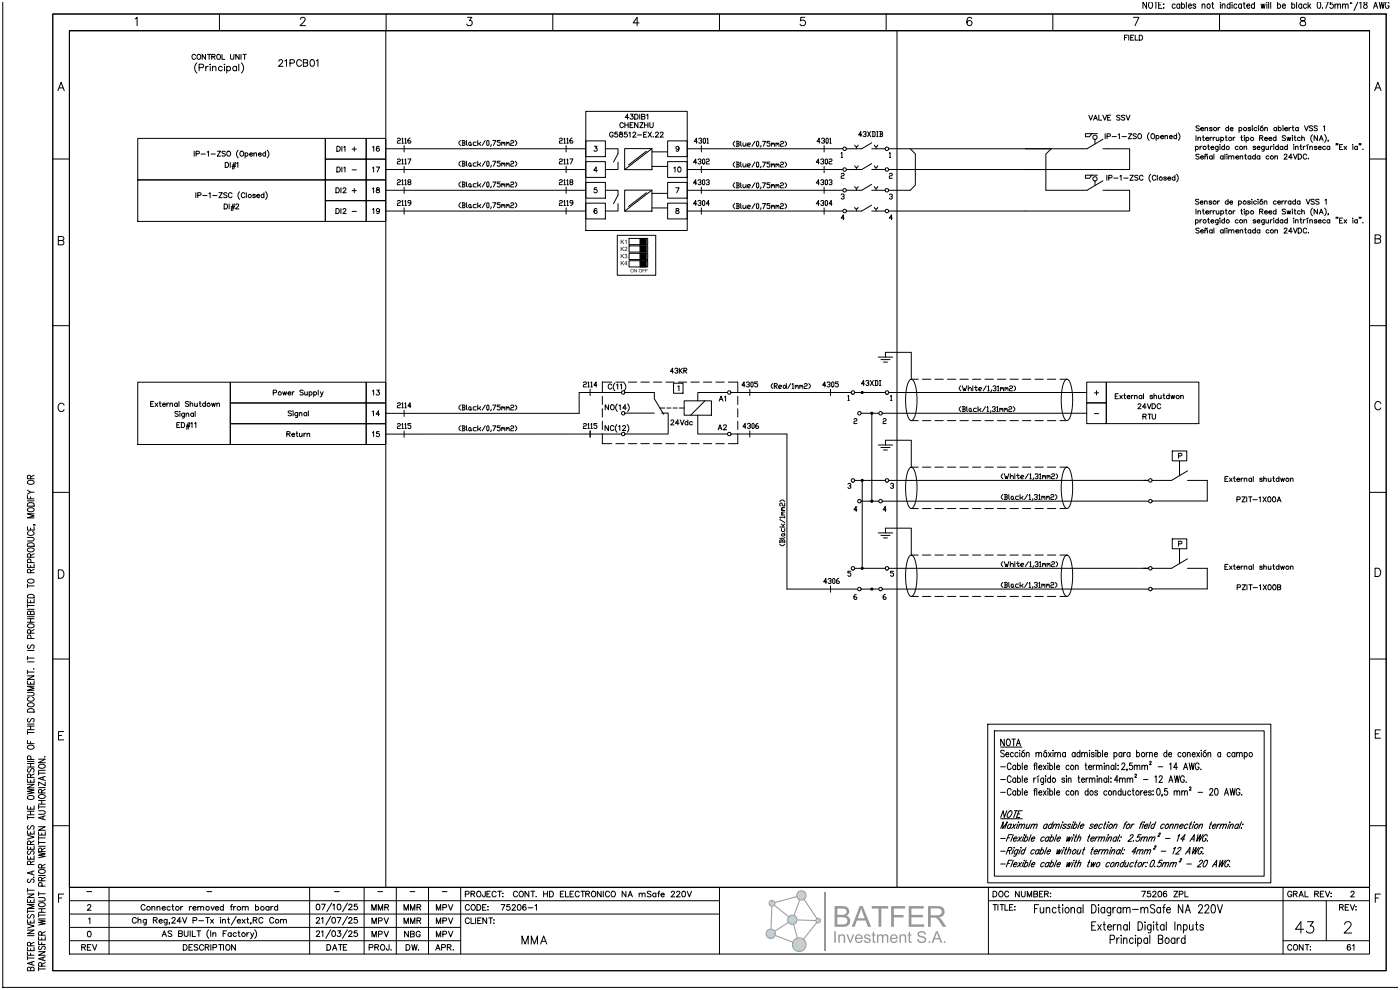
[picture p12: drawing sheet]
<svg xmlns="http://www.w3.org/2000/svg" width="420mm" height="297mm" viewBox="0 0 420 297" stroke-linecap="round" stroke-linejoin="round" font-family="sans-serif">
<!-- layer: 03 -->
<g fill="none" stroke="#000" stroke-width=".3">
<path d="M175.7 33.4h30.4v35.7h-30.4zM41.3 41.5h56.3v12.5h-56.3zM41.3 54h56.3v12.4h-56.3zM97.6 41.5h12.2v6.2h-12.2zM97.6 47.7h12.2v6.3h-12.2zM97.6 54h12.2v6.2h-12.2zM109.8 41.5h5.9v6.2h-5.9zM109.8 47.7h5.9v6.3h-5.9zM109.8 54h5.9v6.2h-5.9zM175.7 48.5h5.9v4.7h-5.9zM175.7 42.3h5.9v4.7h-5.9zM175.7 54.7h5.9v4.7h-5.9z"/>
<path d="M200.2 48.5h5.9v4.7h-5.9zM200.2 42.3h5.9v4.7h-5.9zM200.2 54.7h5.9v4.7h-5.9zM256.4 43.5l.5 .5 .5-.5M256.4 49.7l.5 .5 .5-.5M256.4 56l.5 .5 .5-.5M256.9 44v.6M256.9 50.2v.6M256.9 56.5v.6M261.4 42.8l-2.9 1.8h-4.6M261.4 49.1l-2.9 1.7h-4.6M261.4 55.3l-2.9 1.8h-4.6"/>
<path d="M261.5 44.6h4M261.5 50.8h4M261.5 57.1h4M262.3 43.5l.5 .5 .5-.5M262.3 49.7l.5 .5 .5-.5M262.3 56l.5 .5 .5-.5M262.8 44v.6M262.8 50.2v.6M262.8 56.5v.6M97.6 60.2h12.2v6.2h-12.2zM109.8 60.2h5.9v6.2h-5.9zM175.7 60.9h5.9v4.8h-5.9z"/>
<path d="M200.2 60.9h5.9v4.8h-5.9zM256.4 62.2l.5 .5 .5-.5M256.9 62.7v.6M261.4 61.5l-2.9 1.8h-4.6M261.5 63.3h4M262.3 62.2l.5 .5 .5-.5M262.8 62.7v.6M41.3 114.6h27.8v18.7h-27.8zM69.1 114.6h40.7v6.3h-40.7zM109.8 114.6h5.9v6.3h-5.9zM263.4 107.1h4.3M264.2 107.9h2.7"/>
<path d="M265 108.6h1.2M265.5 117.7h-9.1M265.6 105.7v1.4M325.9 114.6h5.9v6.2h-5.9zM331.8 114.6h27.8v12.5h-27.8zM69.1 120.9h40.7v6.2h-40.7zM69.1 127.1h40.7v6.2h-40.7zM109.8 120.9h5.9v6.2h-5.9zM109.8 127.1h5.9v6.2h-5.9zM263.4 133.5h4.3M263.6 123.9l-5.3 .1M264.2 134.2h2.7"/>
<path d="M265 135h1.2M265.6 132v1.5M325.9 120.8h5.9v6.3h-5.9zM263.4 159.8h4.3M263.6 150.3h-5.3M265.5 144.1h-9.1M265.6 158.4v1.4M263.6 176.7h-5.3M264.2 160.6h2.7M265 161.3h1.2M265.5 170.5h-9.1"/>
<circle cx="253.3" cy="50.8" r=".54"/>
<circle cx="253.3" cy="44.6" r=".54"/>
<circle cx="253.3" cy="57.1" r=".54"/>
<circle cx="266" cy="50.8" r=".54"/>
<circle cx="266" cy="44.6" r=".54"/>
<circle cx="266" cy="57.1" r=".54"/>
<circle cx="253.3" cy="63.3" r=".54"/>
<circle cx="266" cy="63.3" r=".54"/>
<circle cx="255.8" cy="117.7" r=".54"/>
<circle cx="258.6" cy="117.7" r=".33"/>
<circle cx="266" cy="117.7" r=".54"/>
<circle cx="257.8" cy="124" r=".54"/>
<circle cx="261.5" cy="124" r=".33"/>
<circle cx="264.1" cy="123.9" r=".54"/>
<circle cx="255.8" cy="144.1" r=".54"/>
<circle cx="257.8" cy="150.3" r=".54"/>
<circle cx="258.6" cy="144.1" r=".33"/>
<circle cx="261.5" cy="150.3" r=".33"/>
<circle cx="264.1" cy="150.3" r=".54"/>
<circle cx="266" cy="144.1" r=".54"/>
<circle cx="255.8" cy="170.5" r=".54"/>
<circle cx="257.8" cy="176.7" r=".54"/>
<circle cx="258.6" cy="170.5" r=".33"/>
<circle cx="261.5" cy="176.7" r=".33"/>
<circle cx="264.1" cy="176.7" r=".54"/>
<circle cx="266" cy="170.5" r=".54"/>
</g>
<!-- layer: _TEXTO -->
<g fill="none" stroke="#000" stroke-width=".3">
<path d="M58.7 16.7a.55 .55 0 0 0-.7-.4 .55 .55 0 0 0-.4 .6v.3a.55 .55 0 0 0 .4 .6 .55 .55 0 0 0 .7-.4M59.1 18.9a2.06 2.06 0 0 0 0 3M59.2 16.5l.2-.1a.68 .68 0 0 1 .9 .7 .68 .68 0 0 1-1.1 .5zM61.6 16.3v1.5l-.9-1.5v1.5M61.7 19.9v1.3M62.2 16.3h1M62.5 19.9l-.5 .1-.3 .5M62.7 16.3v1.5M63.1 19.2v.2zM63.1 19.9v1.3M63.5 17l.9-.1v-.5l-.9-.1v1.5M63.7 19.9v1.3"/>
<path d="M64 17l.5 .8M65.1 16.5l.2-.1a.68 .68 0 0 1 .9 .7 .68 .68 0 0 1-1.1 .5zM66.6 16.3v1.5h.8M67.3 19.2v.2zM67.3 19.9v1.3M68 19.9v2M69.1 16.3v1.1l.5 .4 .5-.2v-1.3M71 19.9v1.3M71.6 19.2v2M71.7 16.3v1.5l-1-1.5v1.5M72.3 16.3v1.5M72.4 18.9a2.06 2.06 0 0 1 0 3"/>
<path d="M72.9 16.3h1M73.4 16.3v1.5M83.6 18.4l.4-.5h.4l.4 .4-.3 .6-.9 1h1.3M85.5 18.3l.4-.4v2M87 18.9l1.1-.1 .2-.2-.1-.5-1.2-.2v2M90.4 18.4a.74 .74 0 0 0-.8-.5 .74 .74 0 0 0-.6 .8v.4a.74 .74 0 0 0 .6 .8 .74 .74 0 0 0 .8-.5M91 18.8l1.2 .2 .1 .5-.5 .4h-.8v-2l1.2 .2 .1 .4-.5 .3M93.3 18a.65 .65 0 0 1 .9 .3l.1 .5a.86 .86 0 0 1-.8 1.1 1.28 1.28 0 0 1-.2-1.9zM94.9 18.3l.5-.4v2M337.3 11.3h.5M338.2 10.5h-.9v1.5M338.6 10.5v1.5"/>
<path d="M339.1 11.3h.6M340.1 10.5h-1v1.5h1M340.5 10.5v1.5h.8M341.7 10.5h.5a.8 .8 0 0 1 .5 .8 .8 .8 0 0 1-.5 .7h-.5zM59.7 20.3l1.2-.1 .2-.3-.1-.5-1.3-.2v2M63.7 20.3l.5-.4 .5 .1 .1 1.2M66.7 20.2a.64 .64 0 0 0-1-.1 .64 .64 0 0 0 0 .9 .64 .64 0 0 0 1 0M68 20.2a.64 .64 0 0 1 .9-.1 .64 .64 0 0 1 0 .9 .64 .64 0 0 1-.9 0M71 20.2a.64 .64 0 0 0-1-.1 .64 .64 0 0 0 0 .9 .64 .64 0 0 0 1 0M183.9 40a.55 .55 0 0 0-.6-.4 .55 .55 0 0 0-.5 .6v.4a.54 .54 0 0 0 .6 .5 .54 .54 0 0 0 .5-.5h-.3M185.2 39.6h-.7l-.1 .7a.53 .53 0 0 1 .8 0 .53 .53 0 0 1-.1 .7 .53 .53 0 0 1-.8-.2M185.9 39.7v.4l.9 .5a.5 .5 0 0 1-.5 .5 .5 .5 0 0 1-.5-.5l.9-.6-.1-.3z"/>
<path d="M187 37.1a.55 .55 0 0 0-.6-.3 .55 .55 0 0 0-.5 .6v.3a.55 .55 0 0 0 .5 .6 .55 .55 0 0 0 .6-.4M187.4 36.8v1.5M187.4 37.5h1M188.1 39.6h-.8v.7a.53 .53 0 0 1 .8 0 .53 .53 0 0 1-.1 .7 .53 .53 0 0 1-.8-.2M188.4 36.8v1.5M188.6 35.2h-1.1l.7-1v1.5M188.6 39.9l.4-.3v1.5M189 37.5h.6M189.1 34.2h.8l-.5 .6a.5 .5 0 0 1 .4 .8 .5 .5 0 0 1-.9-.1M189.8 40l.3-.4 .6 .3-.9 1.2h1M189.9 36.8h-.9v1.5h.9M190.4 34.2h.5a.8 .8 0 0 1 .5 .8 .8 .8 0 0 1-.5 .7h-.5z"/>
<path d="M191.3 36.8v1.5l-1-1.5v1.5M191.9 34.2v1.5M191.9 36.8h1l-1 1.5h1M192.4 35l1 .1v.4l-.3 .2h-.7v-1.5l1 .2v.3l-.3 .3M193.3 37.5h1M193.3 36.8v1.5M193.9 34.5l.4-.3v1.5M194 39.6h-.9v1.5h.9M194.3 36.8v1.5M194.4 39.6l1 1.5M194.9 36.8v1.1l.4 .4 .5-.2 .1-1.3M195.4 39.6l-1 1.5"/>
<path d="M196.6 40l.3-.4 .6 .3-.9 1.2h1M198.1 40l.2-.4 .6 .3-.9 1.2h1M258.9 39.7l.2-.2h.4l.3 .2v.3l-.5 .2M260.2 39.5l.9 1.5M261.1 39.5l-.9 1.5M261.6 39.5h.6l.3 .2v1l-.3 .3h-.6M261.8 39.5v1.5M262.9 39.5h.5M263.1 39.5v1.5M263.8 39.5h.7l.2 .2-.2 .5M264 39.5v1.5M326.6 34.5l.5 1.5 .6-1.5"/>
<path d="M328 36l.6-1.5 .5 1.5M328.2 35.5h.7M329.6 34.5v1.5h.8M330.8 34.5l.6 1.5 .5-1.5M332.2 35.3h.6M333.1 34.5h-.9v1.5h.9M335.9 34.8l-.3-.3-.7 .3 .2 .3 .7 .4 .1 .3-.3 .2-.7-.2M337.3 34.8l-.3-.3-.7 .3 .2 .3 .8 .5-.3 .4-.7-.2M337.8 34.5l.5 1.5 .6-1.5M344.7 39.8a1.54 1.54 0 0 0 0 2.3M353.4 39.8a1.54 1.54 0 0 1 0 2.3M359.7 37.9l-.4-.2-.6 .2 .1 .4 .9 .5-.4 .4-.6-.2"/>
<path d="M360.1 38.7h.9a.48 .48 0 0 0-.5-.4 .48 .48 0 0 0-.5 .5 .48 .48 0 0 0 .5 .4l.5-.2M361.4 38.5l.4-.3 .3 .1 .1 .9M361.4 38.2v1M363.6 38.4l-.3-.2-.5 .2 .7 .4v.4h-.4l-.3-.2M365.3 38.2v1M365.9 38.2l-.3 .1-.3 .4M368.5 38.4a.48 .48 0 0 0-.7 0 .48 .48 0 0 0 0 .7 .48 .48 0 0 0 .7-.1M368.5 37.7v1.5M369 38.7h.8a.48 .48 0 0 0-.5-.4 .48 .48 0 0 0-.4 .5 .48 .48 0 0 0 .4 .4l.5-.2M371.6 38.4a.48 .48 0 0 1 .7 0 .48 .48 0 0 1 0 .7 .48 .48 0 0 1-.7-.1M371.6 38.2v1.5M375.1 38.4l-.3-.2-.5 .2 .7 .4v.4h-.4l-.3-.2"/>
<path d="M375.5 37.8h.1M375.6 38.2v1M377 38.4a.48 .48 0 0 0-.7 0 .48 .48 0 0 0 0 .7 .48 .48 0 0 0 .7-.1M377.4 37.8h.1M377.5 38.2v1M378.8 37.7l-.7 .3M379.3 38.5l.4-.3 .3 .1 .1 .9M379.3 38.2v1M382.9 38.4a.48 .48 0 0 0-.7 0 .48 .48 0 0 0 0 .7 .48 .48 0 0 0 .7-.1M382.9 38.2v1M383.4 38.4a.48 .48 0 0 1 .7 0 .48 .48 0 0 1 0 .7 .48 .48 0 0 1-.7-.1M383.4 37.7v1.5"/>
<path d="M384.8 37.8h.1M384.8 38.2v1M385.3 38.7h.9a.48 .48 0 0 0-.5-.4 .48 .48 0 0 0-.5 .5 .48 .48 0 0 0 .5 .4l.5-.2M386.6 38.2v1M387.2 38.2l-.4 .1-.2 .4M387.5 38.2h.5M387.8 37.7v1.2l.3 .3M389.4 38.4a.48 .48 0 0 0-.7 0 .48 .48 0 0 0 0 .7 .48 .48 0 0 0 .7-.1M389.4 38.2v1M391.3 37.7l.5 1.5 .6-1.5M393.7 37.9l-.4-.2-.6 .2 .1 .4 .9 .5-.4 .4-.6-.2M395.1 37.9l-.3-.2-.7 .2 .2 .4 .7 .4 .1 .3-.3 .2-.7-.2"/>
<path d="M396.9 38l.4-.3v1.5M58.2 45.3v1.5M58.7 57.8v1.5M58.8 46.1h.9v-.6l-.9-.2v1.5M59.3 58.6l.9-.1v-.6l-.9-.1v1.5M60.3 46.2h1.3M60.8 58.7h1.3M62.2 45.6l.3-.3v1.5M62.7 58.1l.3-.3v1.5M63.3 46.2h1.3M63.8 58.7h1.3M65.2 45.3h1l-1 1.5h1"/>
<path d="M65.7 57.8h1l-1 1.5h1M67.6 48.7h.5a.8 .8 0 0 1 .5 .8 .8 .8 0 0 1-.5 .7h-.5zM67.6 45.6l-.4-.3-.6 .3 .1 .3 .9 .5-.4 .4-.6-.2M68.1 58l-.4-.2-.6 .2 .1 .4 .9 .5-.4 .4-.6-.2M68.3 45.4a.68 .68 0 0 1 .9 .7 .68 .68 0 0 1-1 .5l-.2-.7zM69.1 48.7v1.5M69.6 58.2a.55 .55 0 0 0-.6-.4 .55 .55 0 0 0-.5 .6v.3a.55 .55 0 0 0 .5 .6 .55 .55 0 0 0 .6-.4M69.6 49.9h1M69.7 49.5h1M70.2 48.7l-.5 2M70.6 48.7l-.5 2M71 49l.3-.3v1.5"/>
<path d="M71.4 45.1a1.54 1.54 0 0 0 0 2.2M71.9 57.5a1.54 1.54 0 0 0 0 2.3M72.2 45.4a.68 .68 0 0 1 .9 .7 .68 .68 0 0 1-1 .5l-.2-.7zM73.4 58.2a.55 .55 0 0 0-.6-.4 .55 .55 0 0 0-.4 .6v.3a.55 .55 0 0 0 .4 .6 .55 .55 0 0 0 .6-.4M73.5 46.1a.48 .48 0 0 1 .7-.1 .48 .48 0 0 1 0 .7 .48 .48 0 0 1-.7-.1M73.5 45.8v1.5M73.9 57.8v1.5M74.9 46.3h.8a.48 .48 0 0 0-.5-.4 .48 .48 0 0 0-.4 .5 .48 .48 0 0 0 .4 .4l.5-.2M76.2 46.1l.3-.3 .4 .1v.9M76.2 45.8v1M76.6 58.5l-.3-.2-.5 .2 .7 .4v.3l-.4 .1-.3-.2M77 58.7h.9a.48 .48 0 0 0-.6-.4 .48 .48 0 0 0-.4 .5 .48 .48 0 0 0 .5 .5l.5-.2"/>
<path d="M77.5 46.3h.9a.48 .48 0 0 0-.6-.4 .48 .48 0 0 0-.4 .5 .48 .48 0 0 0 .5 .4l.5-.2M79.2 58.5a.48 .48 0 0 0-.7-.1 .48 .48 0 0 0 0 .7 .48 .48 0 0 0 .7 0M79.2 57.8v1.5M79.7 46.1a.48 .48 0 0 0-.7-.1 .48 .48 0 0 0 0 .7 .48 .48 0 0 0 .7-.1M79.7 57.5a1.54 1.54 0 0 1 0 2.3M79.7 45.3v1.5M80.2 45.1a1.54 1.54 0 0 1 0 2.2M100.8 56.3h.5a.8 .8 0 0 1 .5 .8 .8 .8 0 0 1-.5 .7h-.5zM101 43.9h.5a.8 .8 0 0 1 .6 .7 .8 .8 0 0 1-.6 .8h-.5zM101 50.1h.5a.8 .8 0 0 1 .6 .7 .8 .8 0 0 1-.6 .8h-.5zM102.3 56.3v1.5M102.5 43.9v1.5"/>
<path d="M102.5 50.1v1.5M102.9 56.7l.3-.4 .6 .3-1 1.2h1M103.1 44.2l.4-.3v1.5M103.1 50.4l.4-.3v1.5M105.6 44.7h1.3M105.6 51h1.3M105.6 57.2h1.3M106.3 44.1v1.3M106.3 56.5v1.3M111.7 50.4l.4-.3v1.5M111.7 56.6l.4-.3v1.5M111.7 44.2l.4-.3v1.5"/>
<path d="M112.8 50.1h1l-.7 1.5M113 56.4v.4l.8 .5a.5 .5 0 0 1-.5 .5 .5 .5 0 0 1-.5-.5l1-.6-.1-.3zM113.7 44.1v-.2a.74 .74 0 0 0-.9 .6 .74 .74 0 0 0 .5 .9 .47 .47 0 0 0 .5-.5 .47 .47 0 0 0-.4-.5 .47 .47 0 0 0-.5 .5M178.3 43.9h.8l-.5 .5a.5 .5 0 0 1 .4 .8 .5 .5 0 0 1-.9-.1M179 56.3h-.7l-.1 .7a.53 .53 0 0 1 .8 0 .53 .53 0 0 1-.1 .7 .53 .53 0 0 1-.8-.2M179.2 51.1h-1.1l.7-1v1.5M191.2 40.5h1.3M193.1 40.3h.5M195.9 41l.1 .1M202.1 50.4l.4-.3v1.5M202.7 56.3h1l-.7 1.5M203.5 50.2a.69 .69 0 0 1 .8 .6 .69 .69 0 0 1-.8 .7l-.2-.5z"/>
<path d="M203.6 44.4a.47 .47 0 0 1-.6 .4 .47 .47 0 0 1-.2-.8 .47 .47 0 0 1 .8 .1v.3a.71 .71 0 0 1-.5 1l-.3-.2M252.3 46l.2-.3v1.5M252.3 52.2l.2-.2h.5l.2 .2-.2 .5h-.5l-.2 .3v.5h.9M252.3 58.4l.2-.2h.5l.2 .2v.3l-.5 .2M252.3 47.2h.4M253 58.9l.2 .3-.2 .5h-.5l-.2-.3M258.4 40.5h-.9l.7-1v1.5M259.5 40.2l.3 .3-.3 .5h-.4l-.2-.3M262.9 41h.5M264 40.2h.5l.2 .5-.2 .3h-.7M266.7 46l.3-.3v1.5M266.7 52.2l.3-.2h.4l.2 .2-.2 .5h-.4l-.3 .3v.5h.9"/>
<path d="M266.7 58.5l.3-.3h.4l.2 .3-.2 .5h-.2M266.7 47.2h.5M267.4 59l.2 .2-.2 .5h-.4l-.3-.2M331.5 40.1v1.5M332 52.6v1.5M332 40.9l.9-.1 .1-.5-1-.2v1.5M332.5 53.4l.9-.1 .1-.6-1-.1v1.5M333.5 41h1.3M334 53.4h1.3M335.4 40.4l.4-.3v1.5M335.9 52.9l.4-.3v1.5M336.5 41h1.3"/>
<path d="M337 53.4h1.3M338.4 40.1h1l-1 1.5h1M338.9 52.6h1l-1 1.5h1M340.8 40.3l-.3-.2-.7 .2 .2 .4 .8 .5-.3 .4-.7-.2M341.3 52.8l-.3-.2-.7 .2 .2 .3 .8 .5-.3 .5-.7-.2M341.4 40.3l.1-.1a.68 .68 0 0 1 .9 .7 .68 .68 0 0 1-1 .5zM342.8 52.9a.55 .55 0 0 0-.6-.3 .55 .55 0 0 0-.4 .5v.4a.55 .55 0 0 0 .4 .6 .55 .55 0 0 0 .6-.4M345.1 52.3a1.54 1.54 0 0 0 0 2.3M345.5 40.2a.68 .68 0 0 1 .9 .7 .68 .68 0 0 1-1.1 .5l-.1-.7zM346.7 52.9a.55 .55 0 0 0-.6-.3 .55 .55 0 0 0-.5 .5v.4a.55 .55 0 0 0 .5 .6 .55 .55 0 0 0 .6-.4M346.8 40.8a.48 .48 0 0 1 .7 0 .48 .48 0 0 1 0 .7 .48 .48 0 0 1-.7-.1M346.8 40.6v1.5"/>
<path d="M347.1 52.6v1.5M348.1 41h.9a.48 .48 0 0 0-.6-.3 .48 .48 0 0 0-.4 .4 .48 .48 0 0 0 .5 .5l.5-.2M349.4 40.9l.4-.3 .3 .1 .1 .9M349.4 40.6v1M349.8 53.3l-.3-.2h-.4v.3l.7 .5-.3 .2-.5-.2M350.3 53.5h.8a.48 .48 0 0 0-.5-.4 .48 .48 0 0 0-.4 .5 .48 .48 0 0 0 .4 .5l.5-.2M350.8 41h.8a.48 .48 0 0 0-.5-.3 .48 .48 0 0 0-.4 .4 .48 .48 0 0 0 .4 .5l.5-.2M352.4 53.3a.48 .48 0 0 0-.7-.1 .48 .48 0 0 0 0 .7 .48 .48 0 0 0 .7 0M352.4 52.6v1.5M352.9 40.8a.48 .48 0 0 0-.7 0 .48 .48 0 0 0 0 .7 .48 .48 0 0 0 .7-.1M352.9 52.3a1.54 1.54 0 0 1 0 2.3M352.9 40.1v1.5"/>
<path d="M358.6 44.1a.48 .48 0 0 1 .7-.1 .48 .48 0 0 1 0 .7 .48 .48 0 0 1-.7-.1M358.6 43.9v1.5M358.7 40.7v1.5M359.3 41.5l.4-.3h.3l.1 1M359.3 41.2v1M359.6 60l-.4-.2-.6 .2 .1 .3 .9 .5-.4 .5-.6-.3M359.7 46.4l-.4-.2-.6 .2 .1 .4 .8 .4 .1 .3-.4 .2-.6-.2M359.9 43.9v1M360.1 47.2h.8a.48 .48 0 0 0-.5-.4 .48 .48 0 0 0-.4 .5 .48 .48 0 0 0 .4 .4l.5-.2M360.5 43.9h-.4l-.2 .4M360.7 41.2h.5M360.9 40.7v1.2l.3 .3"/>
<path d="M361.4 47l.3-.3 .4 .1 .1 .9M361.4 46.7v1M361.7 41.6h.8a.48 .48 0 0 0-.5-.4 .48 .48 0 0 0-.4 .5 .48 .48 0 0 0 .4 .5l.5-.2M362.2 46.2l-.3 .2-.3-.2-.2 .2M362.2 43.9h.5M362.4 43.4v1.2l.4 .3M362.9 41.2v1M363.2 44.3h.9a.48 .48 0 0 0-.6-.4 .48 .48 0 0 0-.4 .5 .48 .48 0 0 0 .5 .5l.5-.3M363.5 41.2h-.3l-.3 .4M363.6 46.9a.48 .48 0 0 0-.7 0 .48 .48 0 0 0 0 .7 .48 .48 0 0 0 .7-.1M363.6 46.7v1M363.9 41.2v1"/>
<path d="M364.1 46.2v1.5M364.4 41.2h-.3l-.2 .4M364.8 41.2l.1 .9 .3 .1 .4-.3M365.3 43.9v1.3l-.6 .1M365.3 44.1a.48 .48 0 0 0-.7-.1 .48 .48 0 0 0 0 .7 .48 .48 0 0 0 .7-.1M365.6 41.2v1M365.8 43.4h.1M365.9 43.9v1M366.1 41.4a.48 .48 0 0 1 .8-.1 .48 .48 0 0 1 0 .7 .48 .48 0 0 1-.8 0M366.1 41.2v1.5M366.9 46.9a.48 .48 0 0 0-.7 0 .48 .48 0 0 0 0 .7 .48 .48 0 0 0 .7-.1M366.9 46.7v1"/>
<path d="M367.3 44.1a.48 .48 0 0 0-.7-.1 .48 .48 0 0 0 0 .7 .48 .48 0 0 0 .7-.1M367.3 43.4v1.5M367.4 46.2v1.5M367.5 41.2h.5M367.7 40.7v1.2l.4 .3M367.9 46.3h.1M368 46.7v1M368.3 59.8v1.5M368.5 47l.4-.3 .3 .1 .1 .9M368.5 46.7v1M369.3 47l.4-.3 .3 .1 .1 .9M369.9 41.2v1"/>
<path d="M370.4 41.2h-.3l-.2 .4M370.7 47.2h.8a.48 .48 0 0 0-.5-.4 .48 .48 0 0 0-.4 .5 .48 .48 0 0 0 .4 .4l.5-.2M371.3 44.1a.48 .48 0 0 0-.7-.1 .48 .48 0 0 0 0 .7 .48 .48 0 0 0 .7-.1M371.9 47l.4-.3 .4 .1v.9M371.9 46.7v1M372.1 41.2h.5M372.4 40.7v1.2l.3 .3M373.1 44.1l.4-.2h.3l.1 1M373.1 43.9v1M373.1 40.7h.1M373.2 41.2v1M373.3 46.7h.5"/>
<path d="M373.5 46.2v1.2l.4 .3M373.7 41.4a.48 .48 0 0 1 .7-.1 .48 .48 0 0 1 0 .7 .48 .48 0 0 1-.7 0M373.7 41.2v1.5M375.2 46.9a.48 .48 0 0 0-.7 0 .48 .48 0 0 0 0 .7 .48 .48 0 0 0 .7-.1M375.2 46.7v1M375.4 59.8h.1M376.5 46.9a.48 .48 0 0 0-.7 0 .48 .48 0 0 0 0 .7 .48 .48 0 0 0 .7-.1M376.5 46.2v1.5M376.6 44.1l-.3-.2h-.4v.3l.7 .4-.3 .3-.5-.3M377.1 44.3h.8a.48 .48 0 0 0-.5-.4 .48 .48 0 0 0-.4 .5 .48 .48 0 0 0 .4 .5l.5-.3M377.3 59.8h.1M377.8 41.4l.8-.1 .1-.5-.9-.1v1.5"/>
<path d="M377.9 46.9a.48 .48 0 0 0-.7 0 .48 .48 0 0 0 0 .7 .48 .48 0 0 0 .7-.1M377.9 46.7v1M378.3 41.4l.5 .8M378.6 59.8l-.6 .2M379.2 43.9l-.1 1.3-.5 .1M379.2 44.1a.48 .48 0 0 0-.7-.1 .48 .48 0 0 0 0 .7 .48 .48 0 0 0 .7-.1M379.3 41.6h.8a.48 .48 0 0 0-.5-.4 .48 .48 0 0 0-.4 .5 .48 .48 0 0 0 .4 .5l.5-.2M379.7 43.9l.1 .9 .3 .1 .4-.3M380.5 43.9v1M380.6 41.6h.8a.48 .48 0 0 0-.5-.4 .48 .48 0 0 0-.4 .5 .48 .48 0 0 0 .4 .5l.5-.2M380.6 46.9a.48 .48 0 0 0-.7 0 .48 .48 0 0 0 0 .7 .48 .48 0 0 0 .7-.1M381.1 43.9v1"/>
<path d="M381.6 43.9h-.3l-.2 .4M382 43.4h.1M382.1 43.9v1M382.4 47l.3-.3 .4 .1 .1 .9M382.4 46.7v1M382.7 41.4a.48 .48 0 0 0-.7-.1 .48 .48 0 0 0 0 .7 .48 .48 0 0 0 .7 0M382.7 40.7v1.5M383.4 44.1a.48 .48 0 0 0-.7-.1 .48 .48 0 0 0 0 .7 .48 .48 0 0 0 .7-.1M383.4 43.4v1.5M384.8 44.1a.48 .48 0 0 0-.7-.1 .48 .48 0 0 0 0 .7 .48 .48 0 0 0 .7-.1M384.8 43.9v1M385.2 46.6l.2-.4 .6 .3-.9 1.2h1"/>
<path d="M385.6 40.9l-.4-.2-.6 .2 .1 .3 .9 .5-.4 .5-.6-.2M386 41.2l.3 1 .3-1 .3 1 .2-1M386.1 44.1a.48 .48 0 0 0-.7-.1 .48 .48 0 0 0 0 .7 .48 .48 0 0 0 .7-.1M386.1 43.4v1.5M387.6 40.7h.1M387.6 47.2h-1.1l.7-1v1.5M387.6 41.2v1M387.9 46.2l.6 1.5 .6-1.5M388 43.4h.1M388.1 43.9v1M388.1 41.2h.5M388.4 40.7v1.2l.3 .3"/>
<path d="M388.6 44.1l.3-.2h.4v1M388.6 43.9v1M388.6 59.8v1.5M389.4 46.2h.5a.8 .8 0 0 1 .5 .8 .8 .8 0 0 1-.5 .7h-.5zM389.9 43.9h.5M390 41.4a.48 .48 0 0 0-.7-.1 .48 .48 0 0 0 0 .7 .48 .48 0 0 0 .7 0M390.1 43.4v1.2l.4 .3M390.4 41.5l.4-.3h.3l.1 1M390.4 40.7v1.5M390.9 43.9v1M391.5 43.9h-.4l-.2 .4M391.8 59.8l.5 1.5 .6-1.5"/>
<path d="M391.9 46.6a.55 .55 0 0 0-.6-.4 .55 .55 0 0 0-.4 .6v.4a.55 .55 0 0 0 .4 .5 .55 .55 0 0 0 .6-.3M392.1 43.9v1M392.4 43.4l-.6 .2M392.4 47.6l.1 .1M392.8 44.1l.4-.2h.4v1M392.8 43.9v1M393.6 40.4a1.54 1.54 0 0 0 0 2.3M394.2 60l-.4-.2-.6 .2 .1 .3 .8 .4 .1 .3-.4 .3-.6-.3M395 44.1l-.3-.2h-.4v.3l.7 .4-.3 .3-.5-.3M395.1 40.7v1.5l-1-1.5v1.5M395.4 44.3h.9a.48 .48 0 0 0-.6-.4 .48 .48 0 0 0-.4 .5 .48 .48 0 0 0 .5 .5l.5-.3M395.6 60l-.3-.2-.7 .2 .2 .3 .8 .4v.3l-.3 .3-.7-.3"/>
<path d="M395.7 42.2l.6-1.5 .6 1.5M395.9 41.7h.7M397.3 40.4a1.54 1.54 0 0 1 0 2.3M397.6 44.1a.48 .48 0 0 0-.8-.1 .48 .48 0 0 0 0 .7 .48 .48 0 0 0 .8-.1M398.4 42.1l-.1 .4M398.8 44.1a.48 .48 0 0 0-.7-.1 .48 .48 0 0 0 0 .7 .48 .48 0 0 0 .7-.1M398.8 43.9v1M400.8 43.1l-.1 .4M401.3 43.1l-.2 .4M401.8 44.1h.5M402.7 43.4h-.9v1.5h.9M403.1 43.9l.8 1"/>
<path d="M403.9 43.9l-.8 1M405.7 43.4h.1M405.8 43.9v1M407.1 44.1a.48 .48 0 0 0-.7-.1 .48 .48 0 0 0 0 .7 .48 .48 0 0 0 .7-.1M407.1 43.9v1M407.8 43.1l-.2 .4M408.2 43.1l-.2 .4M408.8 44.7v.1M67.2 61.2h.5a.8 .8 0 0 1 .6 .7 .8 .8 0 0 1-.6 .8h-.5zM68.7 61.2v1.5M69.3 62.4h1M69.4 61.9h1"/>
<path d="M69.9 61.2l-.5 2M70.3 61.2l-.5 2M70.7 61.5l.3-.3 .6 .2-.9 1.3h1M100.8 62.5h.5a.8 .8 0 0 1 .5 .8 .8 .8 0 0 1-.5 .7h-.5zM102.3 62.5v1.5M102.9 62.9l.3-.4 .6 .3-1 1.2h1M105.6 63.4h1.3M111.7 62.8l.4-.3v1.5M113.8 63a.47 .47 0 0 1-.6 .4 .47 .47 0 0 1-.2-.7 .47 .47 0 0 1 .7 .1l.1 .2a.71 .71 0 0 1-.6 1l-.2-.2M179 62.8v-.2a.74 .74 0 0 0-.9 .6 .74 .74 0 0 0 .5 .8 .47 .47 0 0 0 .5-.4 .47 .47 0 0 0-.4-.5 .47 .47 0 0 0-.5 .4M202.8 62.6v.4l.9 .5a.5 .5 0 0 1-.5 .6 .5 .5 0 0 1-.5-.6l.9-.6-.1-.3zM253.2 65.4h-.9l.7-1v1.5"/>
<path d="M267.6 65.4h-.9l.7-1v1.5M358.6 66.1a.48 .48 0 0 1 .7-.1 .48 .48 0 0 1 0 .8 .48 .48 0 0 1-.7-.1M358.6 65.9v1.5M358.7 62.7v1.5M359.3 63.5l.4-.3 .3 .1 .1 .9M359.3 63.2v1M359.7 68.6l-.4-.2-.6 .2 .1 .4 .8 .3 .1 .4-.4 .2-.6-.2M359.9 65.9v1M360 60.7h.8a.48 .48 0 0 0-.5-.4 .48 .48 0 0 0-.4 .5 .48 .48 0 0 0 .4 .5l.5-.3M360.1 69.3h.8a.48 .48 0 0 0-.5-.3 .48 .48 0 0 0-.4 .4 .48 .48 0 0 0 .4 .5l.5-.2M360.5 65.9l-.4 .1-.2 .3M360.7 63.2h.5"/>
<path d="M360.9 62.7v1.2l.3 .3M361.3 60.5l.3-.2h.4l.1 1M361.3 60.3v1M361.4 69.2l.3-.3 .4 .1 .1 .9M361.4 68.9v1M361.7 63.6h.8a.48 .48 0 0 0-.5-.3 .48 .48 0 0 0-.4 .4 .48 .48 0 0 0 .4 .5l.5-.2M362.2 68.4l-.3 .2-.2-.2-.3 .2M362.2 65.9h.5M362.4 65.4v1.2l.4 .3M362.9 63.2v1M363.2 66.3h.9a.48 .48 0 0 0-.6-.4 .48 .48 0 0 0-.4 .5 .48 .48 0 0 0 .5 .5l.5-.2M363.4 60.5l-.3-.2h-.4v.3l.7 .4-.3 .3-.5-.3"/>
<path d="M363.5 63.2l-.3 .1-.3 .3M363.6 69.1a.48 .48 0 0 0-.7 0 .48 .48 0 0 0 0 .7 .48 .48 0 0 0 .7-.1M363.6 68.9v1M363.9 63.2v1M364.1 68.4v1.5M364.4 63.2l-.3 .1-.2 .3M364.8 63.2l.1 .9 .3 .1 .4-.3M365.2 60.3v1M365.3 65.9v1.4h-.6M365.3 66.1a.48 .48 0 0 0-.7-.1 .48 .48 0 0 0 0 .8 .48 .48 0 0 0 .7-.1M365.6 63.2v1M365.8 60.3h-.4l-.2 .4"/>
<path d="M365.8 65.5h.1M365.9 65.9v1M366.1 63.4a.48 .48 0 0 1 .8 0 .48 .48 0 0 1 0 .7 .48 .48 0 0 1-.8-.1M366.1 63.2v1.5M366.9 69.1a.48 .48 0 0 0-.7 0 .48 .48 0 0 0 0 .7 .48 .48 0 0 0 .7-.1M366.9 68.9v1M367.3 66.1a.48 .48 0 0 0-.7-.1 .48 .48 0 0 0 0 .8 .48 .48 0 0 0 .7-.1M367.3 65.4v1.5M367.4 68.4v1.5M367.5 63.2h.5M367.7 62.7v1.2l.4 .3M367.9 68.5h.1"/>
<path d="M368 68.9v1M368.3 60.5a.48 .48 0 0 0-.7-.1 .48 .48 0 0 0 0 .7 .48 .48 0 0 0 .7-.1M368.5 69.2l.4-.3 .3 .1 .1 .9M368.5 68.9v1M368.8 60.7h.9a.48 .48 0 0 0-.5-.4 .48 .48 0 0 0-.5 .5 .48 .48 0 0 0 .5 .5l.5-.3M369.3 69.2l.4-.3 .3 .1 .1 .9M369.9 63.2v1M370.4 63.2l-.3 .1-.2 .3M370.7 69.3h.8a.48 .48 0 0 0-.5-.3 .48 .48 0 0 0-.4 .4 .48 .48 0 0 0 .4 .5l.5-.2M371.3 66.1a.48 .48 0 0 0-.7-.1 .48 .48 0 0 0 0 .8 .48 .48 0 0 0 .7-.1M371.5 60.5a.48 .48 0 0 1 .7-.1 .48 .48 0 0 1 0 .7 .48 .48 0 0 1-.7-.1M371.5 60.3v1.5"/>
<path d="M371.9 69.2l.4-.3 .4 .1v.9M371.9 68.9v1M372.1 63.2h.5M372.4 62.7v1.2l.3 .3M373.1 66.2l.4-.3 .3 .1 .1 .9M373.1 65.9v1M373.1 62.8h.1M373.2 63.2v1M373.3 68.9h.5M373.5 68.4v1.2l.4 .3M373.7 63.4a.48 .48 0 0 1 .7 0 .48 .48 0 0 1 0 .7 .48 .48 0 0 1-.7-.1M373.7 63.2v1.5"/>
<path d="M375 60.5l-.3-.2h-.4v.3l.7 .4-.3 .3-.5-.3M375.2 69.1a.48 .48 0 0 0-.7 0 .48 .48 0 0 0 0 .7 .48 .48 0 0 0 .7-.1M375.2 68.9v1M375.5 60.3v1M376.5 69.1a.48 .48 0 0 0-.7 0 .48 .48 0 0 0 0 .7 .48 .48 0 0 0 .7-.1M376.5 68.4v1.5M376.6 66.1l-.3-.2-.4 .1v.3l.7 .4-.3 .2-.5-.2M376.8 60.5a.48 .48 0 0 0-.7-.1 .48 .48 0 0 0 0 .7 .48 .48 0 0 0 .7-.1M377.1 66.3h.8a.48 .48 0 0 0-.5-.4 .48 .48 0 0 0-.4 .5 .48 .48 0 0 0 .4 .5l.5-.2M377.3 60.3v1M377.8 63.4h.8l.1-.5-.9-.2v1.5M377.9 69.1a.48 .48 0 0 0-.7 0 .48 .48 0 0 0 0 .7 .48 .48 0 0 0 .7-.1"/>
<path d="M377.9 68.9v1M378.3 63.4l.5 .8M379.2 65.9l-.1 1.4h-.5M379.2 66.1a.48 .48 0 0 0-.7-.1 .48 .48 0 0 0 0 .8 .48 .48 0 0 0 .7-.1M379.2 60.5l.4-.2h.3l.1 1M379.2 60.3v1M379.3 63.6h.8a.48 .48 0 0 0-.5-.3 .48 .48 0 0 0-.4 .4 .48 .48 0 0 0 .4 .5l.5-.2M379.7 65.9l.1 .9 .3 .1 .4-.3M380.5 65.9v1M380.6 63.6h.8a.48 .48 0 0 0-.5-.3 .48 .48 0 0 0-.4 .4 .48 .48 0 0 0 .4 .5l.5-.2M380.6 69.1a.48 .48 0 0 0-.7 0 .48 .48 0 0 0 0 .7 .48 .48 0 0 0 .7-.1M381.1 65.9v1"/>
<path d="M381.6 65.9l-.3 .1-.2 .3M382 65.5h.1M382.1 65.9v1M382.4 69.2l.3-.3 .4 .1 .1 .9M382.4 68.9v1M382.7 63.4a.48 .48 0 0 0-.7 0 .48 .48 0 0 0 0 .7 .48 .48 0 0 0 .7-.1M382.7 62.7v1.5M382.8 60.5a.48 .48 0 0 0-.7-.1 .48 .48 0 0 0 0 .7 .48 .48 0 0 0 .7-.1M383.2 60.7h.9a.48 .48 0 0 0-.6-.4 .48 .48 0 0 0-.4 .5 .48 .48 0 0 0 .5 .5l.5-.3M383.4 66.1a.48 .48 0 0 0-.7-.1 .48 .48 0 0 0 0 .8 .48 .48 0 0 0 .7-.1M383.4 65.4v1.5M384.5 60.3v1"/>
<path d="M384.8 66.1a.48 .48 0 0 0-.7-.1 .48 .48 0 0 0 0 .8 .48 .48 0 0 0 .7-.1M384.8 65.9v1M385.1 60.3h-.4l-.2 .4M385.2 68.8l.2-.4 .6 .3-.9 1.2h1M385.4 60.3v1M385.6 62.9l-.4-.2-.6 .2 .1 .4 .9 .5-.4 .4-.6-.2M386 60.3h-.4l-.2 .4M386 63.2l.3 1 .3-1 .3 1 .2-1M386.1 66.1a.48 .48 0 0 0-.7-.1 .48 .48 0 0 0 0 .8 .48 .48 0 0 0 .7-.1M386.1 65.4v1.5M387.2 60.5a.48 .48 0 0 0-.7-.1 .48 .48 0 0 0 0 .7 .48 .48 0 0 0 .7-.1M387.2 60.3v1"/>
<path d="M387.6 62.8h.1M387.6 69.4h-1.1l.7-1v1.5M387.6 63.2v1M387.9 68.4l.6 1.5 .6-1.5M388 65.5h.1M388.1 65.9v1M388.1 63.2h.5M388.4 62.7v1.2l.3 .3M388.6 66.2l.3-.3 .4 .1v.9M388.6 65.9v1M388.6 60.5a.48 .48 0 0 0-.8-.1 .48 .48 0 0 0 0 .7 .48 .48 0 0 0 .8-.1M389.4 68.4h.5a.8 .8 0 0 1 .5 .8 .8 .8 0 0 1-.5 .7h-.5z"/>
<path d="M389.9 65.9h.5M389.9 60.5a.48 .48 0 0 0-.7-.1 .48 .48 0 0 0 0 .7 .48 .48 0 0 0 .7-.1M389.9 60.3v1M390 63.4a.48 .48 0 0 0-.7 0 .48 .48 0 0 0 0 .7 .48 .48 0 0 0 .7-.1M390.1 65.4v1.2l.4 .3M390.4 63.5l.4-.3 .3 .1 .1 .9M390.4 62.7v1.5M390.9 65.9v1M391.5 65.9l-.4 .1-.2 .3M391.9 68.8a.55 .55 0 0 0-.6-.4 .55 .55 0 0 0-.4 .6v.3a.55 .55 0 0 0 .4 .6 .55 .55 0 0 0 .6-.3M392.1 65.9v1M392.4 65.4l-.6 .3"/>
<path d="M392.4 69.8h.1M392.8 66.2l.4-.3 .4 .1v.9M392.8 65.9v1M393.6 62.4a1.54 1.54 0 0 0 0 2.3M395 66.1l-.3-.2-.5 .2 .7 .4v.3l-.4 .1-.3-.2M395.1 62.7v1.5l-1-1.5v1.5M395.4 66.3h.9a.48 .48 0 0 0-.6-.4 .48 .48 0 0 0-.4 .5 .48 .48 0 0 0 .5 .5l.5-.2M395.7 64.2l.6-1.5 .6 1.5M395.9 63.7h.7M397.3 62.4a1.54 1.54 0 0 1 0 2.3M397.4 60l.4-.2v1.5M397.6 66.1a.48 .48 0 0 0-.8-.1 .48 .48 0 0 0 0 .8 .48 .48 0 0 0 .8-.1"/>
<path d="M398.4 64.1l-.1 .4M398.8 66.1a.48 .48 0 0 0-.7-.1 .48 .48 0 0 0 0 .8 .48 .48 0 0 0 .7-.1M398.8 65.9v1M400.8 65.2l-.1 .3M401.3 65.2l-.2 .3M401.8 66.1h.5M402.7 65.4h-.9v1.5h.9M403.1 65.9l.8 1M403.9 65.9l-.8 1M405.7 65.5h.1M405.8 65.9v1M407.1 66.1a.48 .48 0 0 0-.7-.1 .48 .48 0 0 0 0 .8 .48 .48 0 0 0 .7-.1"/>
<path d="M407.1 65.9v1M407.8 65.2l-.2 .3M408.2 65.2l-.2 .3M408.8 66.8h.1M82 117.8l.8-.1 .1-.6-.9-.1v1.5M84.8 117.5l.3 1 .3-1 .3 1 .3-1M86.4 117.9h.8a.48 .48 0 0 0-.5-.4 .48 .48 0 0 0-.4 .5 .48 .48 0 0 0 .4 .5l.5-.2M87.7 117.5v1M88.2 117.5l-.3 .1-.2 .3M91 117.2l-.4-.2-.6 .2 .1 .4 .9 .5-.4 .4-.6-.2M91.4 117.5l.1 .9 .3 .1 .4-.3M92.2 117.5v1"/>
<path d="M92.7 117.7a.48 .48 0 0 1 .7-.1 .48 .48 0 0 1 0 .8 .48 .48 0 0 1-.7-.1M92.7 117.5v1.5M94.1 117.7a.48 .48 0 0 1 .7-.1 .48 .48 0 0 1 0 .8 .48 .48 0 0 1-.7-.1M94.1 117.5v1.5M95.5 117v1.5M96.1 117.5l.4 1M97 117.5l-.7 1.4-.3 .1M111.7 117.3l.4-.3v1.5M113 117h.8l-.5 .6a.5 .5 0 0 1 .4 .8 .5 .5 0 0 1-.9-.2M183.5 115.5a.55 .55 0 0 0-.6-.3 .55 .55 0 0 0-.5 .6v.3a.55 .55 0 0 0 .5 .6 .55 .55 0 0 0 .6-.4M184.4 114.9a1.54 1.54 0 0 0 0 2.3M184.9 115.5l.4-.3v1.5"/>
<path d="M186.1 115.5l.3-.3v1.5M187.2 114.9a1.54 1.54 0 0 1 0 2.3M202 111.4h-.9l.6-1v1.5M202.4 110.7l.2-.3h.5l.2 .5-.4 .3M203.1 111.2l.2 .2-.2 .5h-.5l-.2-.2M203.3 116l.3-.3v1.5M203.8 110.4v1.5M204 111.2l.7 .7M204.7 110.4l-.9 .8M205.1 111.2h.7l.2-.5-.2-.3h-.7v1.5M205.3 111.2l.7 .7M215.9 119.8h.7"/>
<path d="M217.3 119.1l.3-.3v1.5M254.3 118.9l.2-.3v1.5M259.3 115.1h-.9l.6-1v1.5M259.7 114.4l.2-.3h.5l.2 .3v.2l-.4 .3M260.4 114.9l.2 .2-.2 .5h-.5l-.2-.2M261.1 114.1l.9 1.5M262 114.1l-.9 1.5M262.4 114.1h.7l.2 .3v1l-.2 .2h-.7M262.6 114.1v1.5M263.8 114.1h.4M263.8 115.6h.4M264 114.1v1.5"/>
<path d="M267.1 118.9l.2-.3v1.5M328.2 117.8h1.3M328.9 117.2v1.3M334.5 118.8h.6M335.4 118.1h-.9v1.5h.9M335.8 118.6l.8 1M336.6 118.6l-.8 1M337.1 118.6h.5M337.3 118.1v1.2l.3 .3M338.1 119h.8a.48 .48 0 0 0-.5-.4 .48 .48 0 0 0-.4 .5 .48 .48 0 0 0 .4 .5l.5-.2M339.3 118.6v1M339.9 118.6l-.4 .1-.2 .3"/>
<path d="M340.3 118.9l.3-.3 .4 .1v.9M340.3 118.6v1M342.5 118.8a.48 .48 0 0 0-.7-.1 .48 .48 0 0 0 0 .7 .48 .48 0 0 0 .7 0M342.5 118.6v1M343 118.1v1.5M345.7 118.8l-.3-.2-.4 .1v.2l.7 .5-.3 .2-.5-.2M346.1 118.9l.4-.3 .3 .1 .1 .9M346.1 118.1v1.5M347.5 118.6v.9l.4 .1 .4-.3M348.3 118.6v1M348.8 118.6h.5M349 118.1v1.2l.4 .3"/>
<path d="M350.7 118.8a.48 .48 0 0 0-.7-.1 .48 .48 0 0 0 0 .7 .48 .48 0 0 0 .7 0M350.7 118.1v1.5M351.2 118.6l.3 1 .3-1 .2 1 .3-1M354.1 118.9l.4-.3 .3 .1 .1 .9M354.1 118.6v1M45.2 121.1h.6M46.1 120.4h-.9v1.5h.9M46.5 120.9l.8 1M47.3 120.9l-.8 1M47.8 120.9h.5M48 120.4v1.2l.3 .3M48.8 121.3h.8a.48 .48 0 0 0-.5-.4 .48 .48 0 0 0-.4 .5 .48 .48 0 0 0 .4 .5l.5-.2"/>
<path d="M50 120.9v1M50.6 120.9l-.4 .1-.2 .3M51 121.2l.3-.3 .4 .1v.9M51 120.9v1M53 127.4h.6M53.2 121.1a.48 .48 0 0 0-.7-.1 .48 .48 0 0 0 0 .8 .48 .48 0 0 0 .7-.1M53.2 120.9v1M53.5 123.6l-.4-.2-.6 .2 .1 .4 .9 .5-.4 .4-.6-.2M53.7 120.4v1.5M53.9 123.5h.1M54 126.7h-1v1.5h1M54 123.9v1"/>
<path d="M54.4 126.7h.5a.8 .8 0 0 1 .5 .8 .8 .8 0 0 1-.5 .7h-.5zM55.3 123.9l-.1 1.4h-.5M55.3 124.1a.48 .48 0 0 0-.7-.1 .48 .48 0 0 0 0 .8 .48 .48 0 0 0 .7-.1M55.8 124.2l.4-.3 .3 .1 .1 .9M55.8 123.9v1M55.9 127.9h1M56 127.5h1M56.5 126.7l-.5 2M56.6 120.6l-.4-.2-.6 .2 .1 .4 .9 .5-.4 .4-.6-.2M56.9 126.7l-.5 2M57 121.2l.4-.3 .3 .1 .1 .9M57 120.4v1.5"/>
<path d="M57.2 127l.4-.3v1.5M58 124.1a.48 .48 0 0 0-.7-.1 .48 .48 0 0 0 0 .8 .48 .48 0 0 0 .7-.1M58 123.9v1M58.4 127l.3-.3v1.5M58.4 120.9l.1 .9 .3 .1 .4-.3M58.5 123.4v1.5M59.2 120.9v1M59.7 120.9h.5M60 120.4v1.2l.3 .3M61.6 121.1a.48 .48 0 0 0-.7-.1 .48 .48 0 0 0 0 .8 .48 .48 0 0 0 .7-.1M61.6 120.4v1.5M63.5 120.9l.2 1 .3-1 .3 1 .3-1"/>
<path d="M65 121.2l.4-.3 .3 .1 .1 .9M65 120.9v1M86 130.2l.9-.1 .1-.5-1-.1v1.5M86.5 130.2l.5 .8M87.4 123.4l-.3-.2-.7 .2 .2 .4 .7 .4 .1 .3-.3 .2-.7-.2M87.5 130.4h.9a.48 .48 0 0 0-.5-.4 .48 .48 0 0 0-.5 .5 .48 .48 0 0 0 .5 .5l.5-.3M87.8 123.3h.1M87.9 123.7v1M88.8 130h.5M89 129.5v1.2l.4 .3M89.3 123.7l-.1 1.4-.6 .1M89.3 123.9a.48 .48 0 0 0-.7 0 .48 .48 0 0 0 0 .7 .48 .48 0 0 0 .7-.1"/>
<path d="M89.8 124l.3-.3 .4 .1 .1 .9M89.8 123.7v1M89.8 130l.1 .9 .3 .1 .4-.3M90.6 130v1M91.2 130v1M91.7 130h-.3l-.2 .4M92 123.9a.48 .48 0 0 0-.7 0 .48 .48 0 0 0 0 .7 .48 .48 0 0 0 .7-.1M92 123.7v1M92.1 130.2l.4-.2h.3l.1 1M92.1 130v1M92.5 123.2v1.5M111.7 123.5l.3-.3v1.5"/>
<path d="M111.7 129.7l.4-.2v1.5M113.7 129.5h-.7l-.1 .6a.53 .53 0 0 1 .8 0 .53 .53 0 0 1-.1 .8 .53 .53 0 0 1-.8-.2M113.9 124.2h-1.1l.7-1v1.5M182.5 127.6v1.5l-1-1.5v1.5M182.5 121.4v1.5l-1-1.5v1.5M183.2 121.6l.2-.1a.68 .68 0 0 1 .9 .7 .68 .68 0 0 1-1.1 .5zM184.1 128a.55 .55 0 0 0-.6-.4 .55 .55 0 0 0-.5 .6v.4a.55 .55 0 0 0 .5 .5 .55 .55 0 0 0 .6-.3M185 127.4a1.54 1.54 0 0 0 0 2.2M185.2 121.1a1.54 1.54 0 0 0 0 2.3M185.5 127.9l.4-.3v1.5M185.7 121.7l.3-.3v1.5M186.8 128l.2-.4 .6 .3-.9 1.2h1"/>
<path d="M187.9 122.4h-1.1l.7-1v1.5M188.1 127.4a1.54 1.54 0 0 1 0 2.2M188.2 121.1a1.54 1.54 0 0 1 0 2.3M201.2 126.3l.3-.4 .6 .3-.9 1.2h1M203.7 126.9h-1.1l.7-1v1.5M204 125.9l.6 1.5 .6-1.5M206.3 126.7a.48 .48 0 0 0-.7-.1 .48 .48 0 0 0 0 .7 .48 .48 0 0 0 .7-.1M206.3 125.9v1.5M207.7 126.7a.48 .48 0 0 0-.7-.1 .48 .48 0 0 0 0 .7 .48 .48 0 0 0 .7-.1M215.4 128.9l.6-1.5 .5 1.5M215.6 128.4h.7M215.7 120.3l.6-1.5 .5 1.5"/>
<path d="M217 127.8l.3-.4 .6 .3-.9 1.2h1M254.3 120.1h.4M256.1 125.8l.2-.3h.5l.2 .3-.2 .5h-.5l-.2 .2v.5h.9M264.9 125.8l.2-.3h.4l.3 .3-.3 .5h-.4l-.2 .2v.5h.9M267.1 120.1h.4M328.2 124.1h1.3M341.3 121.4l.3-.3 .6 .3-.9 1.2h1M342.8 124.9l.9-.1v-.5l-.9-.1v1.5M343.3 124.9l.5 .8M343.8 122.1h-1.1l.7-1v1.5M344.1 121.1l.6 1.5 .6-1.5M344.3 124.2h1"/>
<path d="M344.8 124.2v1.5M345.5 121.1h.5a.8 .8 0 0 1 .6 .7 .8 .8 0 0 1-.6 .8h-.5zM345.6 124.2v1.1l.4 .4 .5-.2 .1-1.3M348.1 121.4a.55 .55 0 0 0-.6-.3 .55 .55 0 0 0-.5 .6v.3a.55 .55 0 0 0 .5 .6 .55 .55 0 0 0 .6-.4M353.5 136.8l.9-.1v-.6l-.9-.1v1.5M254.3 145.2l.2-.2h.5l.2 .5-.5 .2M255 145.7l.2 .3-.2 .5h-.5l-.2-.3M257 152.9h-.9l.7-1v1.5M265.8 152.9h-.9l.6-1v1.5M267.1 145.2l.2-.2h.5l.2 .2v.3l-.5 .2M267.8 145.7l.2 .3-.2 .5h-.5l-.2-.3M367.4 143.6h.6"/>
<path d="M368.3 142.9h-.9v1.5h.9M368.8 143.4l.7 1M369.5 143.4l-.7 1M370 143.4h.5M370.2 142.9v1.2l.3 .3M371 143.8h.8a.48 .48 0 0 0-.5-.3 .48 .48 0 0 0-.4 .4 .48 .48 0 0 0 .4 .5l.5-.2M371 149.8l.9-.1v-.5l-.9-.2v1.5M372.2 143.4v1M372.5 149h1l-1 1.5h1M372.8 143.4l-.3 .1-.3 .3M373.2 143.7l.3-.3 .4 .1 .1 .9M373.2 143.4v1"/>
<path d="M373.9 149v1.5M374.5 149h1M375 149v1.5M375.4 143.6a.48 .48 0 0 0-.7 0 .48 .48 0 0 0 0 .7 .48 .48 0 0 0 .7-.1M375.4 143.4v1M375.8 149.9h1.3M375.9 142.9v1.5M377.6 149.3l.4-.3v1.5M378.6 143.6l-.3-.2-.5 .2 .7 .4v.3l-.4 .1-.3-.2M378.8 149l1 1.5M379 143.7l.4-.3 .3 .1 .1 .9M379 142.9v1.5"/>
<path d="M379.8 149l-1 1.5M380.4 143.4l.1 .9 .3 .1 .4-.3M380.4 149.1a.69 .69 0 0 1 .8 .7 .69 .69 0 0 1-.8 .7l-.2-.6zM381.2 143.4v1M381.7 143.4h.5M381.9 149.1a.69 .69 0 0 1 .7 .7 .69 .69 0 0 1-.7 .7l-.3-.6zM382 142.9v1.2l.3 .3M383.1 150.5l.5-1.5 .6 1.5M383.3 150h.7M383.6 143.6a.48 .48 0 0 0-.7 0 .48 .48 0 0 0 0 .7 .48 .48 0 0 0 .7-.1M383.6 142.9v1.5M384.1 143.4l.3 1 .3-1 .3 1 .2-1"/>
<path d="M387 143.7l.4-.3 .3 .1 .1 .9M387 143.4v1M255.2 171.3h-.9v.5h.7l.2 .3-.2 .7h-.5l-.2-.2M256.8 178.3l-.7 .5v.7l.2 .3h.5l.2-.3-.2-.5h-.7M265.5 178.3l-.6 .5v.7l.2 .3h.4l.3-.3-.3-.5h-.6M268 171.3h-.9v.5h.7l.2 .3-.2 .7h-.5l-.2-.2M353.5 163.1l.9-.1v-.5l-.9-.2v1.5M367.4 170h.6M368.3 169.3h-.9v1.5h.9M368.8 169.8l.7 1M369.5 169.8l-.7 1M370 169.8h.5"/>
<path d="M370.2 169.3v1.2l.3 .3M371 170.2h.8a.48 .48 0 0 0-.5-.4 .48 .48 0 0 0-.4 .5 .48 .48 0 0 0 .4 .5l.5-.2M371.1 176.2l.8-.1 .1-.6-.9-.1v1.5M372.2 169.8v1M372.6 175.4h1l-1 1.5h1M372.8 169.8h-.3l-.3 .4M373.2 170.1l.3-.3h.4l.1 1M373.2 169.8v1M374 175.4v1.5M374.6 175.4h1M375.1 175.4v1.5M375.4 170a.48 .48 0 0 0-.7-.1 .48 .48 0 0 0 0 .7 .48 .48 0 0 0 .7 0"/>
<path d="M375.4 169.8v1M375.9 176.2h1.2M375.9 169.3v1.5M377.7 175.7l.4-.3v1.5M378.6 170l-.3-.2h-.4v.3l.7 .5-.3 .2-.5-.2M378.9 175.4l1 1.5M379 170.1l.4-.3h.3l.1 1M379 169.3v1.5M379.9 175.4l-1 1.5M380.4 169.8l.1 .9 .3 .1 .4-.3M380.5 175.5a.69 .69 0 0 1 .8 .6 .69 .69 0 0 1-.8 .7l-.2-.6zM381.2 169.8v1"/>
<path d="M381.7 169.8h.5M381.9 175.5a.69 .69 0 0 1 .8 .6 .69 .69 0 0 1-.8 .7l-.2-.6zM382 169.3v1.2l.3 .3M383.1 176.1l1 .1v.4l-.3 .3h-.7v-1.5l1 .1v.3l-.3 .3M383.6 170a.48 .48 0 0 0-.7-.1 .48 .48 0 0 0 0 .7 .48 .48 0 0 0 .7 0M383.6 169.3v1.5M384.1 169.8l.3 1 .3-1 .3 1 .2-1M387 170.1l.4-.3h.3l.1 1M387 169.8v1"/>
<circle cx="364.4" cy="38.7" r=".5"/>
<circle cx="373.4" cy="38.7" r=".5"/>
<circle cx="378.4" cy="38.7" r=".5"/>
<circle cx="74.9" cy="58.8" r=".5"/>
<circle cx="348.1" cy="53.6" r=".5"/>
<circle cx="361.3" cy="44.3" r=".5"/>
<circle cx="368.2" cy="44.3" r=".5"/>
<circle cx="369" cy="41.7" r=".5"/>
<circle cx="372.2" cy="44.3" r=".5"/>
<circle cx="375.5" cy="41.7" r=".5"/>
<circle cx="381.5" cy="47.2" r=".5"/>
<circle cx="361.3" cy="66.4" r=".5"/>
<circle cx="364.3" cy="60.7" r=".5"/>
<circle cx="368.2" cy="66.4" r=".5"/>
<circle cx="369" cy="63.7" r=".5"/>
<circle cx="372.2" cy="66.4" r=".5"/>
<circle cx="373.3" cy="60.7" r=".5"/>
<circle cx="375.5" cy="63.7" r=".5"/>
<circle cx="378.3" cy="60.7" r=".5"/>
<circle cx="381.5" cy="69.4" r=".5"/>
<circle cx="83.9" cy="118" r=".5"/>
<circle cx="353.2" cy="119.1" r=".5"/>
<circle cx="62.6" cy="121.4" r=".5"/>
<circle cx="386.1" cy="143.9" r=".5"/>
<circle cx="386.1" cy="170.3" r=".5"/>
</g>
<!-- layer: 0 -->
<g fill="none" stroke="#000" stroke-width=".3">
<path d="M15.8 4.2h400v287h-400zM20.8 9.2h390v277h-390zM40.5 5.7l.6-.5v2.5M65.8 4.2v5M90.1 5.8l.5-.6 .8 .2a.78 .78 0 0 1-.2 1.1l-1.2 1.2h1.6M115.7 9.1v257.1M115.8 4.2v5M140.2 5.2h1.3l-.7 1a.83 .83 0 0 1 .6 1.3 .83 .83 0 0 1-1.4-.3M165.8 4.2v5M191.7 6.9h-1.8l1.2-1.7v2.5M215.8 4.2v5M241.4 5.2h-1.2l-.1 1.1a.88 .88 0 0 1 1.3-.1 .88 .88 0 0 1-.2 1.4 .88 .88 0 0 1-1.2-.4"/>
<path d="M265.8 4.2v5M269 9.1v257.1M291.4 5.6a.74 .74 0 0 0-1-.3 1.43 1.43 0 0 0 .4 2.4 .78 .78 0 0 0 .8-.8 .78 .78 0 0 0-.8-.8 .78 .78 0 0 0-.8 .8M315.8 4.2v5M339.9 5.2h1.7l-1.2 2.5M365.8 4.2v5M390.2 5.3a.51 .51 0 0 0 .2 .9 .9 .9 0 0 1 1 .3 .9 .9 0 0 1 0 1.1l-.9 .1a.72 .72 0 0 1-.6-.8 .72 .72 0 0 1 .7-.6l.5-.1a.51 .51 0 0 0 .3-.9zM17.4 27.2l.9-2.5 1 2.5M17.7 26.4h1.2M412.3 27.2l1-2.5 .9 2.5M412.7 26.4h1.2M15.8 47.7h5"/>
<path d="M187.4 44.6h8.1v6.3h-8.1zM187.4 57h8.1v6.3h-8.1zM193.9 45.3l-5.4 4.2M193.9 57.8l-5.4 4.1M195.5 44.6l-8.1 6.3M195.5 57l-8.1 6.3M410.8 47.7h5M17.5 72.1h1.1a.66 .66 0 0 1 .6 .7 .66 .66 0 0 1-.6 .6h-1.1v-2.5h1.1l.4 .3v.7l-.4 .2M412.4 71.6h1.1a.66 .66 0 0 1 .6 .7 .66 .66 0 0 1-.6 .6h-1.1v-2.5h1.1l.5 .3v.7l-.5 .2M15.8 97.7h5M410.8 97.7h5M19.2 121.5a.92 .92 0 0 0-1-.6 .92 .92 0 0 0-.8 1v.6a.92 .92 0 0 0 .8 .9 .92 .92 0 0 0 1-.6"/>
<path d="M261.5 124v26.6M414.2 121a.92 .92 0 0 0-1.1-.6 .92 .92 0 0 0-.7 1v.6a.92 .92 0 0 0 .7 .9 .92 .92 0 0 0 1.1-.6M15.8 147.7h5M258.6 144.1v26.7M410.8 147.7h5M17.5 170.9h.8a1.33 1.33 0 0 1 .9 1.3 1.33 1.33 0 0 1-.9 1.2h-.8zM412.4 170.4h.9a1.33 1.33 0 0 1 .8 1.3 1.33 1.33 0 0 1-.8 1.2h-.9zM15.8 197.7h5M410.8 197.7h5M19.1 219.4h-1.5v2.5h1.5M414 218.9h-1.5v2.5h1.5M17.6 220.6h.9"/>
<path d="M412.5 220.1h.9M15.8 247.7h5M410.8 247.7h5M17.6 269.3h.9M19.1 268.2h-1.5v2.5M20.8 278.2h117.4M20.8 274.2h195M20.8 270.2h195M20.8 266.2h390M32.7 266.2v20M92.9 266.2v20M109.2 266.2v20"/>
<path d="M118.9 266.2v20M128.5 266.2v20M138.2 266.2v20M215.8 266.2v20M296.5 270.2h114.3M296.5 266.2v20M384.8 266.2v20M397.8 270.2v12M412.5 269.3h.9M414 268.2h-1.5v2.5M20.8 282.2h117.4M384.8 282.2h26"/>
<circle cx="186.9" cy="117.7" r=".54"/>
<circle cx="218.7" cy="117.7" r=".54"/>
<circle cx="186.9" cy="130.2" r=".54"/>
<circle cx="186.9" cy="123.9" r=".54"/>
<circle cx="218.7" cy="130.2" r=".54"/>
<circle cx="345" cy="150.3" r=".54"/>
<circle cx="345" cy="144.1" r=".54"/>
<circle cx="345" cy="170.5" r=".54"/>
<circle cx="345" cy="176.7" r=".54"/>
</g>
<!-- layer: 02 -->
<g fill="none" stroke="#000" stroke-width=".3">
<path d="M115.7 44.6h60M115.7 50.8h60M115.7 57.1h60M181.6 44.6h3.8v1.5l-1.4 2.5M181.6 57.1h3.8v1.4l-1.4 2.6M185.4 48.6v2.2h-3.8M195.5 45.5h4.7M195.5 49.9h4.7M195.5 58h4.7M206.1 44.6h46.7M206.1 50.8h46.7M206.1 57.1h46.7"/>
<path d="M266.6 44.6h58M266.6 50.8h47.1M273 44.6l1.5 1.6v9.3l-1.5 1.6h-6.4M315.3 44.6l-1.6 1.6v10.9h10.9M332.2 57.1h6.6v6.2h-72.2M332.2 44.6h6.6v6.2h-31.3M115.7 63.3h60M185.4 61.1v2.2h-3.8M195.5 62.4h4.7M206.1 63.3h46.7M186.4 117.7h-12.7v6.3h-58M187.5 117.7h8.8v1.9l2.8 4.7"/>
<path d="M202 114.9h2.9v3.1h-2.9zM218.2 117.7h-8.9v2.5M219.3 117.7h36M325.9 117.7h-59.3M186.4 130.2h-70.7M196.3 123.9h-8.8M198.5 123.9h1.9v6.3h-12.9M205.2 120.2h8.2v4.3h-8.2zM209.3 124.5v5.7h8.9M211.4 120.2l-4.3 4.3M219.3 130.2h16.7v46.5h21.2M325.9 123.9h-61.2"/>
<path d="M351.6 135.3h4.4v2.9h-4.4zM353.8 138.2v4.5M344.4 144.1h-77.8M344.5 150.3h-79.8M356.2 141.2l-4.8 2.9h-5.8M356.2 144.1h5.9v6.2h-16.5M344.4 170.5h-77.8M344.5 176.7h-79.8M351.6 161.6h4.4v3h-4.4zM353.8 164.6v4.4M356.2 167.6l-4.8 2.9h-5.8M356.2 170.5h5.9v6.1h-16.5"/>
<path d="M300.1 224.1h6.4M300.1 230h1.4M300.1 233.8h1.4M300.1 237.6h1.4M301.2 221.7v2l-1.1-2v2M301.2 225.3l-.4-.3-.7 .3 .2 .5 .9 .6v.3l-.4 .3-.7-.3M301.7 226.2h.9l-.2-.4a.6 .6 0 0 0-.7 .5 .6 .6 0 0 0 .7 .6l.2-.2M302.1 221.8l.2-.1a1.03 1.03 0 0 1 .8 1 1.03 1.03 0 0 1-.8 1 1.33 1.33 0 0 1-.2-1.9zM303.3 229.3a.59 .59 0 0 0-.8-.5 .59 .59 0 0 0-.4 .8v.5a.59 .59 0 0 0 .4 .7 .59 .59 0 0 0 .8-.4M303.3 233.1a.59 .59 0 0 0-.8-.4 .59 .59 0 0 0-.4 .7v.5a.59 .59 0 0 0 .4 .8 .59 .59 0 0 0 .8-.5M303.3 237a.59 .59 0 0 0-.8-.5 .59 .59 0 0 0-.4 .8v.4a.59 .59 0 0 0 .4 .8 .59 .59 0 0 0 .8-.5M303.5 221.7h1.1"/>
<path d="M304 226l-.2-.2a.6 .6 0 0 0-.8 .5 .6 .6 0 0 0 .8 .6l.2-.2M304 221.7v2M304.6 229.8l-.1-.2a.6 .6 0 0 0-.8 .6 .6 .6 0 0 0 .8 .5l.1-.1M304.6 233.6l-.1-.2a.6 .6 0 0 0-.8 .6 .6 .6 0 0 0 .8 .6l.1-.2M304.6 237.5l-.1-.2a.6 .6 0 0 0-.8 .5 .6 .6 0 0 0 .8 .6l.1-.2M304.6 229.5v1.3M304.6 233.3v1.4M304.6 237.2v1.3M304.9 223.7l.6-2 .6 2M305.1 223h.8M305.2 229.8l.1-.2a.6 .6 0 0 1 .8 .6 .6 .6 0 0 1-.8 .5l-.1-.1M305.2 233.6l.1-.2a.6 .6 0 0 1 .8 .6 .6 .6 0 0 1-.8 .6l-.1-.2"/>
<path d="M305.2 237.5l.1-.2a.6 .6 0 0 1 .8 .5 .6 .6 0 0 1-.8 .6l-.1-.2M305.2 228.8v2M305.2 232.7v2M305.2 236.5v2M305.3 226l-.1-.2a.6 .6 0 0 0-.8 .5 .6 .6 0 0 0 .8 .6l.1-.2M305.9 225v.2zM305.9 225.7v1.3M306.6 228.8v2M306.6 232.7v2M306.6 236.5v2M307.2 230.1h.9l-.1-.5a.6 .6 0 0 0-.8 .6 .6 .6 0 0 0 .8 .5l.1-.1M307.2 233.9h.9l-.1-.5a.6 .6 0 0 0-.8 .6 .6 .6 0 0 0 .8 .6l.1-.2"/>
<path d="M307.2 237.7h.9l-.1-.4a.6 .6 0 0 0-.8 .5 .6 .6 0 0 0 .8 .6l.1-.2M307.2 225l-.7 .4M307.8 226.1l.4-.4 .4 .1 .1 1.2M307.8 225.7v1.3M310 229.5h.6M310 233.3v1.4M310 237.2h.6M310.7 228.8l-.4 .4v1.6M310.7 233.3l-.4 .1-.3 .5M310.7 236.5l-.4 .4v1.6M310.7 226.1l.4-.4 .4 .1 .1 1.2M310.7 225.7v1.3"/>
<path d="M311 228.8v2M311 236.5v2M311.3 233.3v1.4M311.6 226.1l.3-.4 .4 .1 .1 1.2M311.6 230.1h.9l-.2-.5a.6 .6 0 0 0-.7 .6 .6 .6 0 0 0 .7 .5l.2-.1M311.6 237.7h.9l-.2-.4a.6 .6 0 0 0-.7 .5 .6 .6 0 0 0 .7 .6l.2-.2M311.6 232.7l-.6 .4M312.9 229.5l.9 1.3M312.9 237.2l.9 1.3M313 233.3l-.1 1.8-.2 .2-.4-.1M313 233.6l-.1-.2a.6 .6 0 0 0-.8 .6 .6 .6 0 0 0 .8 .6l.1-.2M313.6 232.7v.2z"/>
<path d="M313.6 233.3v1.4M313.8 225l-.6 .4M313.8 229.5l-.9 1.3M313.8 237.2l-.9 1.3M313.9 226l-.1-.2a.6 .6 0 0 0-.8 .5 .6 .6 0 0 0 .8 .6l.1-.2M313.9 225.7v1.3M314.3 228.8v.2zM314.3 236.5v.2zM314.3 229.5v1.3M314.3 237.2v1.3M314.5 225.7l.8 1.3M314.8 229.8l.2-.2a.6 .6 0 0 1 .8 .6 .6 .6 0 0 1-.8 .5l-.2-.1"/>
<path d="M314.8 237.5l.2-.2a.6 .6 0 0 1 .8 .5 .6 .6 0 0 1-.8 .6l-.2-.2M314.8 228.8v2M314.8 236.5v2M315.1 233.6l-.2-.2a.6 .6 0 0 0-.7 .6 .6 .6 0 0 0 .7 .6l.2-.2M315.1 232.7v2M315.3 225.7l-.8 1.3M315.8 225v.2zM315.8 225.7v1.3M316.3 228.8v2M316.3 236.5v2M316.4 226.1l.3-.4 .4 .1 .1 1.2M316.4 225.7v1.3"/>
<path d="M316.9 230.1h.9l-.1-.5a.6 .6 0 0 0-.8 .6 .6 .6 0 0 0 .8 .5l.1-.1M316.9 237.7h.9l-.1-.4a.6 .6 0 0 0-.8 .5 .6 .6 0 0 0 .8 .6l.1-.2M317.2 226.1l.4-.4 .4 .1v1.2M319.3 233.6l-.3-.3-.5 .3 .8 .5v.5l-.5 .1-.3-.3M319.6 226l-.2-.2a.6 .6 0 0 0-.8 .5 .6 .6 0 0 0 .8 .6l.2-.2M319.6 225.7v1.3M319.9 232.7v.2zM319.9 233.3v1.4M320.4 233.7l.4-.4 .4 .1v1.3M320.4 233.3v1.4M320.6 229.8l-.1-.2a.6 .6 0 0 0-.8 .6 .6 .6 0 0 0 .8 .5l.1-.1M320.6 237.5l-.1-.2a.6 .6 0 0 0-.8 .5 .6 .6 0 0 0 .8 .6l.1-.2"/>
<path d="M322.5 226l-.2-.2a.6 .6 0 0 0-.8 .5 .6 .6 0 0 0 .8 .6l.2-.2M322.5 225.7v1.3M322.5 229.9l.4-.4 .4 .1 .1 1.2M322.5 237.6l.4-.4 .4 .1 .1 1.2M322.5 229.5v1.3M322.5 237.2v1.3M323.3 233.3h.5M323.5 232.7v1.6l.4 .4M323.9 226l-.1-.2a.6 .6 0 0 0-.8 .5 .6 .6 0 0 0 .8 .6l.1-.2M323.9 225v2M324.4 233.9h.9l-.2-.5a.6 .6 0 0 0-.7 .6 .6 .6 0 0 0 .7 .6l.2-.2M324.4 226.1l.4-.4 .4 .1 .1 1.2"/>
<path d="M324.4 225.7v1.3M325.3 226.1l.4-.4 .3 .1 .1 1.2M325.4 229.5h.6M325.7 228.8v1.7l.3 .3M325.7 233.3v1.4M326.3 233.3l-.3 .1-.3 .5M326.3 237.5l-.1-.2a.6 .6 0 0 0-.8 .5 .6 .6 0 0 0 .8 .6l.1-.2M326.3 236.5v2M326.5 230.1h.9l-.1-.5a.6 .6 0 0 0-.8 .6 .6 .6 0 0 0 .8 .5l.1-.1M326.7 233.7l.4-.4 .4 .1 .1 1.3M326.7 233.3v1.4M326.8 225v.2z"/>
<path d="M326.8 225.7v1.3M327.6 233.7l.3-.4 .4 .1 .1 1.3M327.9 229.5v1.3M328.2 226l-.3-.3-.5 .1v.4l.7 .2 .1 .3-.3 .3-.6-.3M328.5 229.5l-.4 .1-.2 .5M328.7 225v.2zM328.7 225.7v1.3M328.9 229.9l.3-.4 .4 .1 .1 1.2M328.9 229.5v1.3M329.1 232.7v.2zM329.1 233.3v1.4M329.2 237.5l-.3-.3-.6 .3 .8 .4v.5l-.5 .1-.3-.3"/>
<path d="M329.2 226l.2-.2a.6 .6 0 0 1 .8 .5 .6 .6 0 0 1-.8 .6l-.2-.2M329.2 225v2M329.6 233.7l.4-.4 .4 .1 .1 1.3M329.6 233.3v1.4M329.7 229.9l.4-.4 .4 .1v1.2M330.7 225v2M331.2 228.8v.2zM331.2 229.5v1.3M331.3 226.2h.9l-.1-.4a.6 .6 0 0 0-.8 .5 .6 .6 0 0 0 .8 .6l.1-.2M331.8 229.9l.3-.4 .4 .1 .1 1.2M331.8 229.5v1.3M332 233.6l-.2-.2a.6 .6 0 0 0-.7 .6 .6 .6 0 0 0 .7 .6l.2-.2"/>
<path d="M332 237.5l-.2-.2a.6 .6 0 0 0-.7 .5 .6 .6 0 0 0 .7 .6l.2-.2M332 233.3v1.4M332.5 232.7v2M333.2 233.3v.2zM333.2 234.5v.2zM333.9 237.6l.4-.4 .3 .1 .1 1.2M333.9 237.2v1.3M334.1 226l.2-.2a.6 .6 0 0 1 .7 .5 .6 .6 0 0 1-.7 .6l-.2-.2M334.1 229.8l-.1-.2a.6 .6 0 0 0-.8 .6 .6 .6 0 0 0 .8 .5l.1-.1M334.1 225.7v2M334.1 229.5v1.3M334.6 228.8v2"/>
<path d="M335.3 229.5v.2zM335.3 230.7v.1zM335.4 234h-1.1l.7-1.3v2M335.8 233.7l.4-.4 .4 .1v1.3M335.8 233.3v1.4M336.2 237.5l-.1-.2a.6 .6 0 0 0-.8 .5 .6 .6 0 0 0 .8 .6l.1-.2M336.2 236.5v2M336.5 226l-.2-.2a.6 .6 0 0 0-.7 .5 .6 .6 0 0 0 .7 .6l.2-.2M336.5 229.3l.3-.5h.3l.3 .4-.2 .7-.8 .9h1.1M336.5 225.7v1.3M336.6 233.7l.4-.4 .4 .1 .1 1.3M336.8 237.2l.1 1.2 .3 .1 .4-.4"/>
<path d="M337 225.7v1.3M337.6 225.7l-.4 .1-.2 .4M337.6 237.2v1.3M338.1 230.7l-.2 .5M338.1 233.7l.4-.4 .3 .1 .1 1.3M338.1 233.3v1.4M338.9 226l-.1-.2a.6 .6 0 0 0-.8 .5 .6 .6 0 0 0 .8 .6l.1-.2M338.9 233.7l.4-.4 .4 .1 .1 1.3M338.9 225.7v1.3M339.1 237.5l-.1-.2a.6 .6 0 0 0-.8 .5 .6 .6 0 0 0 .8 .6l.1-.2M339.6 228.8h-.8v.9a.59 .59 0 0 1 .8 0 .59 .59 0 0 1-.1 .9 .59 .59 0 0 1-.8-.1M339.6 237.2h.5"/>
<path d="M339.8 236.5v1.6l.4 .4M340.2 229.9l.4-.4 .4 .1v1.2M340.2 229.5v1.3M340.4 232.4l.2-.2 .3 .2-.5 .8h.5M340.9 226l.1-.2a.6 .6 0 0 1 .8 .5 .6 .6 0 0 1-.8 .6l-.1-.2M340.9 225v2M341 229.9l.4-.4 .4 .1 .1 1.2M342.1 237.2v1.3M342.5 229.9l.4-.4 .4 .1v1.2M342.5 229.5v1.3M342.7 237.2l-.4 .1-.2 .4M343 233.8h1.3"/>
<path d="M343.1 237.7h.9l-.1-.4a.6 .6 0 0 0-.8 .5 .6 .6 0 0 0 .8 .6l.1-.2M343.3 229.9l.4-.4 .4 .1 .1 1.2M343.8 225.7v1.3M344.4 225.7l-.4 .1-.2 .4M344.8 226.1l.4-.4 .3 .1 .1 1.2M344.8 225.7v1.3M344.8 228.6l.2-.3 .3 .2-.5 .8h.5M345.3 237.5l-.3-.3-.4 .1v.3l.6 .3 .1 .3-.3 .3-.5-.3M345.8 237.2v.2zM345.8 238.3v.2zM346.2 226.2h.9l-.1-.4a.6 .6 0 0 0-.8 .5 .6 .6 0 0 0 .8 .6l.1-.2M346.4 233.1l.4-.4v2"/>
<path d="M347.1 236.6l.4-.1 .4 .4v1.2l-.4 .4-.5-.4-.1-.7zM347.4 230h1.3M347.7 233.1l.3-.4h.3l.3 .4-.2 .6-.8 1h1.1M348.6 238.4l-.2 .5M350 226l-.2-.2a.6 .6 0 0 0-.8 .5 .6 .6 0 0 0 .8 .6l.2-.2M350 225v2M350.1 236.5h-.7l-.1 .9a.59 .59 0 0 1 .8 0 .59 .59 0 0 1 0 .9 .59 .59 0 0 1-.9-.2M350.5 226.2h.9l-.1-.4a.6 .6 0 0 0-.8 .5 .6 .6 0 0 0 .8 .6l.1-.2M350.6 234.7l.6-2 .6 2M350.8 229.2l.4-.4v2M350.8 234h.8M352.2 237.6l.3-.4 .4 .1 .1 1.2"/>
<path d="M352.2 237.2v1.3M352.2 232.7l.4 2 .4-2 .4 2 .4-2M353 237.6l.4-.4 .4 .1v1.2M353.2 230.2h-1.2l.8-1.4v2M354.2 226l-.1-.2a.6 .6 0 0 0-.8 .5 .6 .6 0 0 0 .8 .6l.1-.2M354.5 237.6l.3-.4 .4 .1 .1 1.2M354.5 237.2v1.3M355 230.8l.6-2 .6 2M355.2 233.1a.59 .59 0 0 0-.7-.4 .59 .59 0 0 0-.4 .7v.5a.6 .6 0 0 0 .5 .8 .6 .6 0 0 0 .6-.8h-.4M355.2 230.2h.8M355.3 237.6l.4-.4 .4 .1v1.2M355.7 234.5l.1 .1"/>
<path d="M356.1 226.1l.4-.4 .4 .1 .1 1.2M356.1 225.7v1.3M356.7 228.8l.3 2 .4-2 .4 2 .4-2M356.8 236.2l.1-.2 .3 .2-.5 .8h.6M357.6 226.2h.9l-.2-.4a.6 .6 0 0 0-.7 .5 .6 .6 0 0 0 .7 .6l.2-.2M358.9 225.7l.9 1.3M359.3 237.6h1.4M359.6 229.3a.59 .59 0 0 0-.7-.5 .59 .59 0 0 0-.4 .8v.5a.6 .6 0 0 0 .6 .8 .6 .6 0 0 0 .5-.8h-.3M359.8 225.7l-.9 1.3M360.2 230.7h.1M360.3 225v.2zM360.3 225.7v1.3"/>
<path d="M361.7 225l-.7 .4M362.3 226.1l.4-.4 .4 .1v1.2M362.3 225.7v1.3M362.8 237l.3-.5 .5 .1 .1 .3-.2 .7-.7 .9h1M364.5 236.6l.4-.1 .4 .4v1.2l-.4 .4-.5-.4-.1-.7zM366.1 226l-.1-.2a.6 .6 0 0 0-.8 .5 .6 .6 0 0 0 .8 .6l.1-.2M366.1 225.7v1.3M367.3 238.5l.6-2 .6 2M367.5 237.8h.7M368.9 236.5l.4 2 .4-2 .4 2 .4-2M369 226l-.1-.2a.6 .6 0 0 0-.8 .5 .6 .6 0 0 0 .8 .6l.1-.2M370.4 226l-.2-.2a.6 .6 0 0 0-.7 .5 .6 .6 0 0 0 .7 .6l.2-.2"/>
<path d="M370.4 225.7v1.3M370.9 226.1l.4-.4 .4 .1v1.2M370.9 225.7v1.3M371.7 226.1l.4-.4 .4 .1 .1 1.2M371.9 237a.59 .59 0 0 0-.7-.5 .59 .59 0 0 0-.4 .8v.4a.6 .6 0 0 0 .5 .8 .6 .6 0 0 0 .6-.8h-.4M372.4 238.3l.1 .1M373.2 226l.1-.2a.6 .6 0 0 1 .8 .5 .6 .6 0 0 1-.8 .6l-.1-.2M373.2 225.7v2M300.1 248.5l.8-2-.1 2 1.3-2-.7 2M300.1 245.6h6.5M300.1 251.5h1.4M300.1 255.3h1.4"/>
<path d="M300.1 259.1h1.4M302 243.2l-.8 2-.3-2-.8 2M302.2 255.1l.9-.1 .3-.7-.8-.1-.8 2M302.2 251.3h.6M302.2 259h.6M302.6 243.5l.7-.3a1.3 1.3 0 0 1-1.1 1.9l-.1-.7zM302.7 255.1l.2 1.1M303.3 247.5a.71 .71 0 0 0-1-.1 .71 .71 0 0 0-.1 1l.4 .1 .4-.3M303.4 247.2l-.5 1.3M303.6 250.3h-1l-.8 2M303.6 258h-1l-.8 2M303.9 247.2l.4 1.3"/>
<path d="M303.9 250.3l-.7 2M303.9 258l-.7 2M304 254.8l-.5 1.4M304.1 251.6h.9l.1-.4a.74 .74 0 0 0-1 .2 .74 .74 0 0 0 .1 .9l.6-.2M304.1 259.2h.9l.1-.3a.74 .74 0 0 0-1 .2 .74 .74 0 0 0 .1 .9l.6-.3M304.1 254.3h.2zM304.3 243.2h1M304.8 247.2l-1.4 1.3M304.8 243.2l-.8 2M305.3 244.1h.6M305.3 247.2l-.5 1.3M305.3 255.1a.71 .71 0 0 0-1 0 .71 .71 0 0 0 0 1l.3 .1 .4-.3"/>
<path d="M305.4 254.8l-.7 1.8-.7 .1M305.4 246.6h.2zM305.7 251l.3 1.3M305.7 258.7l.3 1.3M305.7 247.6l.5-.4 .4 .1-.4 1.2M305.8 247.2l-.5 1.3M306 254.8l-.5 1.4M306.2 254.3h.1zM306.5 251l-1.4 1.3M306.5 258.7l-1.4 1.3M306.5 247.6l.6-.4 .3 .1-.4 1.2M306.6 243.2h-1l-.7 2h1"/>
<path d="M307 251l-.5 1.3M307 258.7l-.5 1.3M307.2 250.4h.1zM307.2 258.1h.1zM307.4 255.1a.71 .71 0 0 0-1 0 .71 .71 0 0 0-.1 1l.4 .1 .4-.3M307.5 251.3l.4-.3a.72 .72 0 0 1 .3 .9 .72 .72 0 0 1-.8 .4l-.2-.2M307.5 259l.4-.3a.72 .72 0 0 1 .3 .9 .72 .72 0 0 1-.8 .4l-.2-.3M307.7 254.2l-.7 2M307.8 250.3l-.8 2M307.8 258l-.8 2M308.1 247.2l-.4 1.2 .4 .1 .5-.4M309 247.2l-.6 1.3"/>
<path d="M309.3 250.3l-.8 2M309.3 258l-.8 2M309.4 251.6h.9l.1-.4a.74 .74 0 0 0-.9 .2 .74 .74 0 0 0 0 .9l.6-.2M309.4 259.2h.9l.1-.3a.74 .74 0 0 0-.9 .2 .74 .74 0 0 0 0 .9l.6-.3M309.4 247.6l.5-.4 .4 .1-.4 1.2M309.6 247.2l-.5 1.3M310.3 247.6l.5-.4 .3 .1-.4 1.2M310.3 255.1a.71 .71 0 0 0-1 0 .71 .71 0 0 0-.1 1l.4 .1 .4-.3M311.6 255.1a.71 .71 0 0 0-.9 0 .71 .71 0 0 0-.1 1l.3 .1 .4-.3M311.8 254.8l-.6 1.4M312.2 255.1l.4-.3a.72 .72 0 0 1 .3 .9 .72 .72 0 0 1-.8 .5l-.2-.3M312.5 254.2l-.7 2"/>
<path d="M313.2 251.3a.71 .71 0 0 0-.9 0 .71 .71 0 0 0-.1 .9l.3 .1 .4-.2M313.2 259a.71 .71 0 0 0-.9-.1 .71 .71 0 0 0-.1 1l.3 .1 .4-.3M314 254.2l-.8 2M314.1 247.5a.71 .71 0 0 0-1-.1 .71 .71 0 0 0 0 1l.3 .1 .4-.3M314.1 255.4h.9l.1-.4a.74 .74 0 0 0-.9 .2 .74 .74 0 0 0 0 1l.7-.3M314.2 247.2l-.5 1.3M314.6 251.3a.71 .71 0 0 0-1 0 .71 .71 0 0 0 0 .9l.3 .1 .4-.2M314.6 259a.71 .71 0 0 0-1-.1 .71 .71 0 0 0 0 1l.3 .1 .4-.3M314.7 251l-.5 1.3M314.7 258.7l-.5 1.3M315.1 251.3l.5-.3a.72 .72 0 0 1 .3 .9 .72 .72 0 0 1-.9 .4l-.1-.2M315.1 259l.5-.3a.72 .72 0 0 1 .3 .9 .72 .72 0 0 1-.9 .4l-.1-.3"/>
<path d="M315.5 250.3l-.8 2M315.5 258l-.8 2M315.6 247.5a.71 .71 0 0 0-1-.1 .71 .71 0 0 0-.1 1l.3 .1 .5-.3M315.9 246.5l-.8 2M316 247.6l.6-.4 .3 .1-.4 1.2M316.2 247.2l-.5 1.3M316.9 247.6l.5-.4 .4 .1-.4 1.2M317 250.3l-.8 2M317 258l-.8 2M317.1 251.6h.9l.1-.4a.74 .74 0 0 0-.9 .2 .74 .74 0 0 0 0 .9l.6-.2M317.1 259.2h.9l.1-.3a.74 .74 0 0 0-.9 .2 .74 .74 0 0 0 0 .9l.6-.3M317.2 254.8l-.2 1.4 .8-1.4-.2 1.4 .8-1.4"/>
<path d="M318.6 247.2l-.6 1.3M318.7 246.6h.1zM318.9 254.8l-.5 1.4M319.1 254.3h.1zM319.4 254.8h.6M319.8 247.5l-.2-.3-.5 .1-.1 .3 .6 .3-.1 .3-.4 .3-.4-.1v-.2M319.9 254.2l-.6 1.6v.3l.2 .1M320.1 251l-.2 1.3 .8-1.3-.2 1.3 .8-1.3M320.1 258.7l-.2 1.3 .8-1.3-.2 1.3 .8-1.3M320.4 255.2l.5-.4 .3 .1-.4 1.3M320.8 254.2l-.8 2M321.1 247.5l-.2-.3-.6 .3 .6 .4-.2 .5-.5 .1-.2-.3"/>
<path d="M321.8 247.2l-.6 1.3M321.9 251l-.5 1.3M321.9 258.7l-.5 1.3M321.9 246.6h.1zM321.9 255.1l.4-.3a.72 .72 0 0 1 .4 .9 .72 .72 0 0 1-.9 .5l-.2-.3zM322 250.4h.2zM322 258.1h.2zM322.2 247.5l.4-.3a.72 .72 0 0 1 .3 .9 .72 .72 0 0 1-.8 .4l-.2-.3M322.4 251h.5M322.4 258.7h.5M322.5 246.5l-.7 2M322.9 250.3l-.6 1.7-.1 .2 .3 .1"/>
<path d="M322.9 258l-.6 1.6-.1 .3 .3 .1M323.3 251.4l.6-.4 .3 .1-.4 1.2M323.3 259l.6-.3 .3 .1-.4 1.2M323.4 254.8l-.4 1.3 .4 .1 .5-.4M323.7 250.3l-.7 2M323.7 258l-.7 2M324 246.5l-.8 2M324.1 247.7h.9l.1-.3a.74 .74 0 0 0-.9 .2 .74 .74 0 0 0 0 .9l.7-.3M324.2 254.8l-.5 1.4M324.9 254.8h.5M325.3 254.2l-.6 1.6v.3l.3 .1M326.4 251h.5"/>
<path d="M326.4 258.7h.5M326.9 250.3l-.7 1.7v.2l.3 .1M326.9 258l-.7 1.6v.3l.3 .1M327.2 251.6h.9l.1-.4a.74 .74 0 0 0-.9 .2 .74 .74 0 0 0 0 .9l.7-.2M327.4 254.8h.5M327.4 258.7l-.2 1.3 .9-1.3-.3 1.3 .9-1.3M327.9 254.2l-.7 1.6v.3l.3 .1M327.9 247.5l-.2-.3-.6 .3 .5 .4-.2 .5-.4 .1-.2-.3M328.2 255.4h.9l.1-.4a.74 .74 0 0 0-.9 .2 .74 .74 0 0 0 0 1l.6-.3M328.2 247.7h1v-.3a.74 .74 0 0 0-.9 .2 .74 .74 0 0 0 0 .9l.7-.3M328.8 251l-.5 1.3M329.1 259l.4-.3a.72 .72 0 0 1 .3 .9 .72 .72 0 0 1-.8 .4l-.2-.3z"/>
<path d="M329.4 251l-.4 .1-.4 .5M329.7 251.4l.5-.4 .3 .1-.4 1.2M329.8 251l-.5 1.3M329.8 254.8l-.5 1.4M330.4 254.8l-.4 .1-.4 .5M330.5 251.4l.5-.4 .4 .1-.4 1.2M330.6 247.5a.71 .71 0 0 0-.9-.1 .71 .71 0 0 0-.1 1l.3 .1 .4-.3M330.6 255.2l.6-.4 .3 .1-.4 1.3M330.8 254.8l-.5 1.4M331.2 247.2h.5M331.5 255.2l.5-.4 .4 .1-.4 1.3M331.7 246.5l-.6 1.6-.1 .3 .3 .1"/>
<path d="M332.2 251l-.5 1.3M332.3 250.4h.2zM332.3 247.2l-.5 1.3M332.5 246.6h.1zM332.6 251.4l.5-.4 .3 .1-.4 1.2M332.7 251l-.5 1.3M332.8 259a.71 .71 0 0 0-1-.1 .71 .71 0 0 0 0 1l.3 .1 .4-.3M332.8 247.5l.5-.3a.72 .72 0 0 1 .3 .9 .72 .72 0 0 1-.9 .4l-.2-.3zM333.2 254.8l-.6 1.4M333.3 254.3h.2zM333.4 259l.4-.3a.72 .72 0 0 1 .3 .9 .72 .72 0 0 1-.8 .4l-.2-.3zM333.5 255.2l.6-.4 .3 .1-.4 1.3"/>
<path d="M333.7 254.8l-.5 1.4M334.2 247.6l.5-.4 .3 .1-.4 1.2M334.3 247.2l-.5 1.3M334.7 259l.5-.3 .4 .1-.4 1.2M334.8 258.7l-.5 1.3M335 251.3a.71 .71 0 0 0-1 0 .71 .71 0 0 0-.1 .9l.3 .1 .5-.2M335.1 251l-.6 1.3M335.7 252.2h.2zM335.8 250.3l-.7 2M335.9 255.1a.71 .71 0 0 0-.9 0 .71 .71 0 0 0-.1 1l.3 .1 .4-.3M336.1 254.8l-.6 1.4M336.2 251.1h.1z"/>
<path d="M336.7 256.1h.2zM336.8 254.2l-.7 2M337.1 259a.71 .71 0 0 0-1-.1 .71 .71 0 0 0-.1 1l.4 .1 .4-.3M337.2 254.9h.1zM337.2 247.2h.6M337.4 258l-.7 2M337.7 258.7l-.4 1.2 .4 .1 .5-.4M338.1 246.5l-.5 .4-.7 1.6M338.1 247.5l.4-.3a.72 .72 0 0 1 .4 .9 .72 .72 0 0 1-.9 .4l-.2-.3zM338.6 258.7l-.5 1.3M338.9 250.8a.48 .48 0 0 1 .5-.5 .48 .48 0 0 1 .5 .4l-1.6 1.6h1M339.6 247.2l-.5 1.3"/>
<path d="M340 252.1v.1M340 259a.71 .71 0 0 0-1-.1 .71 .71 0 0 0-.1 1l.4 .1 .4-.3M340.2 247.2l-.4 .1-.4 .4M340.5 258.7h.6M340.7 255.5h-1.2l1.3-1.3-.8 2M341 258l-.6 1.6v.3l.2 .1M341.2 255.2l.5-.4 .3 .1-.4 1.3M341.3 254.8l-.5 1.4M341.6 259l.4-.3a.72 .72 0 0 1 .3 .9 .72 .72 0 0 1-.8 .4l-.2-.3zM342 255.2l.5-.4 .4 .1-.4 1.3M342 247.2h.5M342.2 250.3h-.7l-.4 .9 .6-.2a.76 .76 0 0 1 0 1 .76 .76 0 0 1-1 .1v-.1"/>
<path d="M342.5 251.4l.5-.4 .3 .1-.4 1.2M342.6 251l-.5 1.3M342.9 246.5l-.5 .4-.7 1.6M343 247.2l-.5 1.3M343.1 258.7l-.6 1.3M343.1 246.6h.2zM343.3 251.4l.5-.4 .4 .1-.4 1.2M343.3 247.7h.9l.1-.3a.74 .74 0 0 0-.9 .2 .74 .74 0 0 0 0 .9l.7-.3M343.4 255.2l.6-.4 .3 .1-.4 1.3M343.6 259.9h.1zM343.6 254.8l-.5 1.4M343.7 258.7l-.4 .1-.5 .4"/>
<path d="M344 258.8h.2zM344.3 255.2l.5-.4 .4 .1-.4 1.3M344.7 251.4l.6-.4 .3 .1-.4 1.2M344.9 251l-.5 1.3M345.2 246.5l-.8 2M345.6 251.4l.5-.4 .3 .1-.3 1.2M345.6 258.1l.5-.1a1.47 1.47 0 0 1-1 2l-.2-.4 .1-.5zM346.3 253.9l.2-.2 .2 .1-.8 .9h.6M346.3 247.5a.71 .71 0 0 0-.9-.1 .71 .71 0 0 0-.1 1l.3 .1 .4-.3M346.4 259.8v.1M346.7 246.5l-.8 2M347.6 250.1l.2-.3 .2 .1-.8 .9h.6"/>
<path d="M348.3 255.3h1.4M348.6 258h-.7l-.4 .9 .6-.2a.76 .76 0 0 1 0 1 .76 .76 0 0 1-1 .1v-.2M348.9 259l.5-.3 .3 .1-.4 1.2M349 258.7l-.5 1.3M349.2 247.5a.71 .71 0 0 0-1-.1 .71 .71 0 0 0 0 1l.3 .1 .4-.3M349.6 251.5h1.4M349.7 259l.5-.3 .4 .1-.4 1.2M349.8 247.5l.4-.3a.72 .72 0 0 1 .3 .9 .72 .72 0 0 1-.8 .4l-.2-.3zM351.1 247.6l.5-.4 .4 .1-.4 1.2M351.1 259l.6-.3 .3 .1-.4 1.2M351.2 247.2l-.5 1.3M351.3 258.7l-.5 1.3"/>
<path d="M352 259l.5-.3 .3 .1-.4 1.2M352 254.6l.5-.4-.7 2M352.5 247.6l.6-.4 .3 .1-.4 1.2M352.7 247.2l-.5 1.3M353.3 254.6a.48 .48 0 0 1 .4-.4 .48 .48 0 0 1 .5 .4l-1.6 1.6h1.1M353.3 250.7l.5-.4-.7 2M353.9 247.7h.9l.1-.3a.74 .74 0 0 0-.9 .2 .74 .74 0 0 0 0 .9l.6-.3M354 257.7l.2-.2 .2 .1-.8 .9h.6M355.3 251.7h-1.1l1.2-1.4-.7 2M355.6 256.2l1.3-2-.1 2M356 259.1h1.3M356.1 255.5h.7"/>
<path d="M356.3 247.5a.71 .71 0 0 0-1-.1 .71 .71 0 0 0 0 1l.3 .1 .4-.3M356.9 252.3l1.3-2-.1 2M356.9 247.2h.5M357.4 251.7h.7M357.4 246.5l-.7 1.6v.3l.3 .1M358 247.2l-.5 1.3M358 254.2l-.4 2 1.2-2-.4 2 1.1-2M358.2 246.6h.1zM358.5 247.5l.4-.3a.72 .72 0 0 1 .4 .9 .72 .72 0 0 1-.9 .4l-.2-.3zM359.3 250.3l-.4 2 1.2-2-.4 2 1.1-2M359.7 258.5a.48 .48 0 0 1 .5-.5 .48 .48 0 0 1 .5 .4l-1.6 1.6h1M359.8 247.6l.6-.4 .3 .1-.4 1.2"/>
<path d="M360 247.2l-.5 1.3M360.8 254.6l-.1-.3a1.28 1.28 0 0 0-1.2 1.9l.8-.3 .2-.5h-.4M360.8 256l.1 .1M361.6 258.1l.4-.1a1.47 1.47 0 0 1-.9 2l-.2-.1v-.8zM362.1 250.8l-.1-.4a1.28 1.28 0 0 0-1.2 1.9l.5-.1 .4-.3 .1-.3h-.4M362.1 252.1l.1 .1M362.9 247.2h.5M363.4 246.5l-.6 1.6-.1 .3 .3 .1M363.7 247.7h.9l.1-.3a.74 .74 0 0 0-.9 .2 .74 .74 0 0 0 0 .9l.7-.3M364.1 259.3h.7M365.3 247.2l-.5 1.3M365.9 247.2l-.4 .1-.4 .4"/>
<path d="M366 258l-.4 2 1.2-2-.4 2 1.1-2M366.2 247.6l.5-.4 .3 .1-.4 1.2M366.3 247.2l-.5 1.3M367 247.6l.5-.4 .4 .1-.4 1.2M368.7 247.2l-.5 1.3M368.8 258.5l-.1-.4a1.28 1.28 0 0 0-1.2 1.9l.5-.1 .4-.4 .1-.3h-.4M368.8 246.6h.2zM368.8 259.8l.1 .1M369.1 247.6l.5-.4 .3 .1-.4 1.2M369.2 247.2l-.5 1.3M371.5 247.5a.71 .71 0 0 0-1-.1 .71 .71 0 0 0-.1 1l.4 .1 .4-.3M371.6 247.2l-.5 1.3"/>
<path d="M372.2 248.4h.2zM372.4 246.5l-.8 2M372.7 247.3h.1zM363.6 260l1.3-2-.1 2"/>
<circle cx="306.9" cy="226.3" r=".61"/>
<circle cx="316.1" cy="233.9" r=".61"/>
<circle cx="321.6" cy="230.1" r=".61"/>
<circle cx="321.6" cy="237.8" r=".61"/>
<circle cx="327.4" cy="237.8" r=".61"/>
<circle cx="332.9" cy="237.8" r=".61"/>
<circle cx="341.2" cy="237.8" r=".61"/>
<circle cx="342.8" cy="226.3" r=".61"/>
<circle cx="355.2" cy="226.3" r=".61"/>
<circle cx="361.3" cy="226.3" r=".61"/>
<circle cx="375.1" cy="226.3" r=".61"/>
</g>
<!-- layer: linea 02 -->
<path d="M327.4 40.1l-.6 .9h-1.2v-.9h3.5M327.4 52.5l-.6 1h-1.2v-1h3.5M330.8 41.8l-4.8 2.8h-1.4M330.8 44.6h1.4M330.8 54.2l-4.8 2.9h-1.4M330.8 57.1h1.4" fill="none" stroke="#000" stroke-width=".3"/>
<!-- layer: _Equipos -->
<g fill="none" stroke="#000" stroke-width=".3">
<path d="M328.4 41.8v1.4M328.4 54.3v1.3"/>
<circle cx="328.4" cy="53.6" r=".66"/>
<circle cx="328.4" cy="41.2" r=".66"/>
</g>
<!-- layer: 01 -->
<g fill="none" stroke="#050505" stroke-width=".3">
<path d="M119.2 41.7l.2-.3h.5l.2 .3-.2 .5h-.5l-.2 .2v.5h.9M119.2 47.9l.2-.2h.5l.2 .2-.2 .5h-.5l-.2 .3v.5h.9M119.2 54.2l.2-.3h.5l.2 .3-.2 .5h-.5l-.2 .2v.5h.9M120.5 41.7l.3-.3v1.5M120.5 47.9l.3-.2v1.5M120.5 54.2l.3-.3v1.5M120.5 42.9h.5M120.5 49.2h.5M120.5 55.4h.5M121.2 43.7v1.9M121.2 49.9v1.9M121.2 56.1v1.9"/>
<path d="M121.4 41.7l.3-.3v1.5M121.4 47.9l.3-.2v1.5M121.4 54.2l.3-.3v1.5M121.4 42.9h.5M121.4 49.2h.5M121.4 55.4h.5M122.3 47.7h.9l-.6 1.5M122.6 54.7l-.3-.3 .3-.5h.4l.2 .3-.2 .5h-.4l-.3 .2 .3 .5h.4l.2-.3-.2-.4M123 41.4l-.7 .5v.8l.3 .2h.4l.2-.2-.2-.5h-.7M138.1 42.1l-.4 .5v.5l.4 .5M138.1 48.4l-.4 .5v.5l.4 .5M138.1 54.6l-.4 .5v.5l.4 .5"/>
<path d="M138.6 42.1h.6l.3 .3-.3 .5M138.6 48.4h.6l.3 .2-.3 .5M138.6 54.6h.6l.3 .2-.3 .5M138.8 42.9h.4l.3 .5-.3 .2h-.6M138.8 49.1h.4l.3 .5-.3 .3h-.6M138.8 55.3h.4l.3 .5-.3 .3h-.6M138.8 42.1v1.5M138.8 48.4v1.5M138.8 54.6v1.5M139.9 42.1v1.3l.2 .2M139.9 48.4v1.2l.2 .3M139.9 54.6v1.2l.2 .3"/>
<path d="M140.8 42.6l.5 .3-.3 .7-.4-.2zM140.8 48.9l.5 .2-.3 .8-.4-.3zM140.8 55.1l.5 .2-.3 .8-.4-.3zM141.3 43.4l.2 .2M141.3 49.6l.2 .3M141.3 55.8l.2 .3M142.8 42.6h-.6l-.3 .3 .3 .7h.6M142.8 48.9h-.6l-.3 .2 .3 .8h.6M142.8 55.1h-.6l-.3 .2 .3 .8h.6M143.3 42.1v1.5M143.3 48.4v1.5M143.3 54.6v1.5"/>
<path d="M143.7 43.1l.5 .5M143.7 49.4l.5 .5M143.7 55.6l.5 .5M144.2 42.6l-.5 .5h-.4M144.2 48.9l-.5 .5h-.4M144.2 55.1l-.5 .5h-.4M145.5 42.1l-.9 1.5M145.5 48.4l-.9 1.5M145.5 54.6l-.9 1.5M146.2 42.1l.5 .3v1l-.3 .2-.4-.2v-1zM146.2 48.4l.5 .2v1l-.3 .3-.4-.3v-1zM146.2 54.6l.5 .2v1l-.3 .3-.4-.3v-1z"/>
<path d="M147.3 43.4l-.2 .5M147.3 49.6l-.2 .5M147.3 55.8l-.2 .5M147.8 42.1h.9l-.7 1.5M147.8 48.4h.9l-.7 1.5M147.8 54.6h.9l-.7 1.5M150 42.1h-.9v.5h.7l.2 .3-.2 .7h-.4l-.3-.2M150 48.4h-.9v.5h.7l.2 .2-.2 .8h-.4l-.3-.3M150 54.6h-.9v.5h.7l.2 .2-.2 .8h-.4l-.3-.3M150.5 42.9l.2-.3 .2 .5M150.5 49.1l.2-.2 .2 .5M150.5 55.3l.2-.2 .2 .5"/>
<path d="M150.5 42.6v1M150.5 48.9v1M150.5 55.1v1M150.9 42.9l.3-.3 .2 .3v.7M150.9 49.1l.3-.2 .2 .2v.8M150.9 55.3l.3-.2 .2 .2v.8M151.8 42.9l.3-.3 .2 .5M151.8 49.1l.3-.2 .2 .5M151.8 55.3l.3-.2 .2 .5M151.8 42.6v1M151.8 48.9v1M151.8 55.1v1"/>
<path d="M152.3 42.9l.2-.3 .2 .3v.7M152.3 49.1l.2-.2 .2 .2v.8M152.3 55.3l.2-.2 .2 .2v.8M153.2 42.4l.2-.3h.5l.2 .3-.2 .5h-.5l-.2 .2v.5h.9M153.2 48.6l.2-.2h.5l.2 .2-.2 .5h-.5l-.2 .3v.5h.9M153.2 54.8l.2-.2h.5l.2 .2-.2 .5h-.5l-.2 .3v.5h.9M154.5 42.1l.5 .5v.5l-.5 .5M154.5 48.4l.5 .5v.5l-.5 .5M154.5 54.6l.5 .5v.5l-.5 .5M167.8 41.7l.2-.3h.5l.2 .3-.2 .5h-.5l-.2 .2v.5h.9M167.8 54.1l.2-.2h.5l.2 .2-.2 .5h-.5l-.2 .3v.5h.9M167.8 47.9l.2-.2h.5l.2 .2-.2 .5h-.5l-.2 .3v.5h.9"/>
<path d="M169.1 41.7l.3-.3v1.5M169.1 42.9h.5M169.1 54.1l.3-.2v1.5M169.1 55.4h.5M169.1 47.9l.3-.2v1.5M169.1 49.2h.5M169.8 43.7v1.9M169.8 56.1v1.9M169.8 49.9v1.9M170 54.1l.3-.2v1.5M170 41.7l.2-.3v1.5M170 42.9h.5"/>
<path d="M170 55.4h.5M170 47.9l.3-.2v1.5M170 49.2h.5M170.9 47.7h.9l-.6 1.5M171.1 54.6l-.2-.2 .2-.5h.5l.2 .2-.2 .5h-.5l-.2 .3 .2 .5h.5l.2-.3-.2-.5M171.6 41.4l-.7 .5v.8l.2 .2h.5l.2-.5-.2-.2h-.7M208.9 48.7h-.9l.7-1v1.5M208.9 54.9h-.9l.7-1v1.5M209.1 42.5h-.9l.7-1v1.5M209.4 47.9l.2-.2h.4l.3 .2v.3l-.5 .2M209.4 54.2l.2-.3h.4l.3 .5-.5 .3M209.6 41.7l.2-.2h.5l.2 .2-.2 .5h-.3"/>
<path d="M210 48.4l.3 .3-.3 .5h-.4l-.2-.3M210 54.7l.3 .2-.3 .5h-.4l-.2-.2M210.3 42.2l.2 .3-.2 .5h-.5l-.2-.3M210.4 43.7v1.9M210.4 49.9v1.9M210.4 56.1v1.9M210.9 47.7l.5 .2v1l-.2 .3-.5-.3v-1zM210.9 53.9l.5 .3v1l-.2 .2-.5-.2v-1zM211.2 41.5l.4 .2v1l-.2 .3-.5-.3v-1zM211.8 47.9l.3-.2h.4l.2 .2-.2 .5h-.4l-.3 .3v.5h.9M211.8 54.2l.3-.3h.4l.2 .3-.2 .5h-.2M212.1 41.7l.2-.2v1.5"/>
<path d="M212.1 43h.4M212.5 54.7l.2 .2-.2 .5h-.4l-.3-.2M220.4 42.4l-.5 .5v.5l.5 .5M220.4 48.6l-.5 .5v.5l.5 .5M220.4 54.8l-.5 .5v.5l.5 .5M220.8 48.6h.7l.2 .3-.2 .5M220.8 42.4h.7l.2 .2-.2 .5M220.8 54.8h.7l.2 .3-.2 .5M221 43.1h.5l.2 .5-.2 .3h-.7M221 49.4h.5l.2 .5-.2 .2h-.7M221 55.6h.5l.2 .5-.2 .2h-.7M221 42.4v1.5"/>
<path d="M221 48.6v1.5M221 54.8v1.5M222.2 42.4v1.2l.2 .3M222.2 48.6v1.3l.2 .2M222.2 54.8v1.3l.2 .2M222.8 42.9v.7l.3 .3 .6-.5M222.8 49.1v.8l.3 .2 .6-.5M222.8 55.3v.8l.3 .2 .6-.5M223.7 49.1v1M223.7 42.9v1M223.7 55.3v1M224.2 43.4h.7l.2-.3-.2-.2h-.5l-.2 .2v.5l.2 .3h.5"/>
<path d="M224.2 49.6h.7l.2-.2-.2-.3h-.5l-.2 .3 .2 .7h.5M224.2 55.8h.7l.2-.2-.2-.3h-.5l-.2 .3v.5l.2 .2h.5M226.4 42.4l-.9 1.5M226.4 48.6l-.9 1.5M226.4 54.8l-.9 1.5M227.1 42.4l.5 .2v1l-.3 .3-.4-.3v-1zM227.1 48.6l.5 .3v1l-.3 .2-.4-.2v-1zM227.1 54.8l.5 .3v1l-.3 .2-.4-.2v-1zM228.2 43.6l-.2 .5M228.2 49.9l-.2 .5M228.2 56.1l-.2 .5M228.7 42.4h.9l-.7 1.5"/>
<path d="M228.7 48.6h.9l-.7 1.5M228.7 54.8h.9l-.7 1.5M230.9 48.6h-.9v.5h.7l.2 .3-.2 .7h-.4l-.3-.2M230.9 42.4h-.9v.5h.7l.2 .7-.2 .3h-.4l-.3-.3M230.9 54.8h-.9v.5h.7l.2 .3-.2 .7h-.4l-.3-.2M231.4 43.1l.2-.2 .2 .5M231.4 49.4l.2-.3 .2 .5M231.4 55.6l.2-.3 .2 .5M231.4 42.9v1M231.4 49.1v1M231.4 55.3v1M231.8 43.1l.3-.2 .2 .2v.8"/>
<path d="M231.8 49.4l.3-.3 .2 .3v.7M231.8 55.6l.3-.3 .2 .3v.7M232.7 49.4l.3-.3 .2 .5M232.7 49.1v1M232.7 43.1l.3-.2 .2 .5M232.7 55.6l.3-.3 .2 .5M232.7 42.9v1M232.7 55.3v1M233.2 43.1l.2-.2 .2 .2v.8M233.2 49.4l.2-.3 .2 .3v.7M233.2 55.6l.2-.3 .2 .3v.7M234.1 42.6l.2-.2h.5l.2 .2-.2 .5h-.5l-.2 .3v.5h.9"/>
<path d="M234.1 48.9l.2-.3h.5l.2 .3-.2 .5h-.5l-.2 .2v.5h.9M234.1 55.1l.2-.3h.5l.2 .3-.2 .5h-.5l-.2 .2v.5h.9M235.4 42.4l.5 .5v.5l-.5 .5M235.4 48.6l.5 .5v.5l-.5 .5M235.4 54.8l.5 .5v.5l-.5 .5M245.7 48.7h-.9l.7-1v1.5M245.7 54.9h-.9l.7-1v1.5M245.9 42.5h-.9l.7-1v1.5M246.2 47.9l.2-.2h.4l.3 .2v.3l-.5 .2M246.2 54.2l.2-.3h.4l.3 .5-.5 .3M246.4 41.7l.2-.2h.5l.2 .2v.3l-.5 .2M246.8 48.4l.3 .3-.3 .5h-.4l-.2-.3"/>
<path d="M246.8 54.7l.3 .2-.3 .5h-.4l-.2-.2M247.1 42.2l.2 .3-.2 .5h-.5l-.2-.3M247.2 43.7v1.9M247.2 49.9v1.9M247.2 56.1v1.9M247.7 47.7l.5 .2v1l-.2 .3-.5-.3v-1zM247.7 53.9l.5 .3v1l-.2 .2-.5-.2v-1zM248 41.5l.4 .2v1l-.2 .3-.5-.3v-1zM248.6 47.9l.3-.2h.4l.2 .2-.2 .5h-.4l-.3 .3v.5h.9M248.6 54.2l.3-.3h.4l.2 .5-.4 .3M248.9 41.7l.2-.2v1.5M248.9 43h.4"/>
<path d="M249.3 54.7l.2 .2-.2 .5h-.4l-.3-.2M119.2 60.4l.2-.3h.5l.2 .3-.2 .5h-.5l-.2 .2v.5h.9M120.5 60.4l.3-.3v1.5M120.5 61.6h.5M121.2 62.4v1.8M121.4 60.4l.3-.3v1.5M121.4 61.6h.5M123.2 60.9h-.6l-.3-.3 .3-.5h.4l.2 .3v.7l-.6 .5M138.1 60.8l-.4 .5v.5l.4 .5M138.6 60.8h.6l.3 .3-.3 .5M138.8 61.6h.4l.3 .5-.3 .2h-.6M138.8 60.8v1.5"/>
<path d="M139.9 60.8v1.3l.2 .2M140.8 61.3l.5 .3-.3 .7-.4-.2zM141.3 62.1l.2 .2M142.8 61.3h-.6l-.3 .3 .3 .7h.6M143.3 60.8v1.5M143.7 61.8l.5 .5M144.2 61.3l-.5 .5h-.4M145.5 60.8l-.9 1.5M146.2 60.8l.5 .3v1l-.3 .2-.4-.2v-1zM147.3 62.1l-.2 .5M147.8 60.8h.9l-.7 1.5M150 60.8h-.9v.5h.7l.2 .3-.2 .7h-.4l-.3-.2"/>
<path d="M150.5 61.6l.2-.3 .2 .5M150.5 61.3v1M150.9 61.6l.3-.3 .2 .3v.7M151.8 61.6l.3-.3 .2 .5M151.8 61.3v1M152.3 61.6l.2-.3 .2 .3v.7M153.2 61.1l.2-.3h.5l.2 .3-.2 .5h-.5l-.2 .2v.5h.9M154.5 60.8l.5 .5v.5l-.5 .5M167.8 60.4l.2-.3h.5l.2 .3-.2 .5h-.5l-.2 .2v.5h.9M169.1 60.4l.3-.3v1.5M169.1 61.6h.5M169.8 62.4v1.8"/>
<path d="M170 60.4l.3-.3v1.5M170 61.6h.5M171.8 60.9h-.6l-.3-.3 .3-.5h.4l.2 .3v.7l-.6 .5M185.1 70.6h11.6v12h-11.6zM188.7 71.5h5.6v1.9h-5.6zM188.7 73.7h5.6v1.9h-5.6zM188.7 76h5.6v1.8h-5.6zM188.7 78.2h5.6v1.9h-5.6zM192 71.5h1.8v1.9h-1.8zM192 73.7h1.8v1.9h-1.8zM192 76h1.8v1.8h-1.8zM192 78.2h1.8v1.9h-1.8z"/>
<path d="M208.9 61.1h-.9l.7-1v1.5M209.4 60.4l.2-.3h.4l.3 .3v.2l-.5 .3M210 60.9l.3 .2-.3 .5h-.4l-.2-.2M210.4 62.4v1.8M210.9 60.1l.5 .3v1l-.2 .2-.5-.2v-1zM212.7 61.1h-.9l.7-1v1.5M220.4 61.1l-.5 .5v.5l.5 .5M220.8 61.1h.7l.2 .2-.2 .5M221 61.8h.5l.2 .5-.2 .3h-.7M221 61.1v1.5M222.2 61.1v1.2l.2 .3M222.8 61.6v.7l.3 .3 .6-.5"/>
<path d="M223.7 61.6v1M224.2 62.1h.7l.2-.3-.2-.2h-.5l-.2 .2 .2 .8h.5M226.4 61.1l-.9 1.5M227.1 61.1l.5 .2v1l-.3 .3-.4-.3v-1zM228.2 62.3l-.2 .5M228.7 61.1h.9l-.7 1.5M230.9 61.1h-.9v.5h.7l.2 .2-.2 .8h-.4l-.3-.3M231.4 61.8l.2-.2 .2 .5M231.4 61.6v1M231.8 61.8l.3-.2 .2 .2v.8M232.7 61.8l.3-.2 .2 .5M232.7 61.6v1"/>
<path d="M233.2 61.8l.2-.2 .2 .2v.8M234.1 61.3l.2-.2h.5l.2 .2-.2 .5h-.5l-.2 .3v.5h.9M235.4 61.1l.5 .5v.5l-.5 .5M245.7 61.1h-.9l.7-1v1.5M246.2 60.4l.2-.3h.4l.3 .3v.2l-.5 .3M246.8 60.9l.3 .2-.3 .5h-.4l-.2-.2M247.2 62.4v1.8M247.7 60.1l.5 .3v1l-.2 .2-.5-.2v-1zM249.5 61.1h-.9l.7-1v1.5M175 114.8l.2-.2h.4l.3 .2-.3 .5h-.4l-.2 .3v.5h.9M176.3 114.8l.2-.2v1.5M176.3 116.1h.5"/>
<path d="M177 116.8v1.9M177.2 114.8l.2-.2v1.5M177.2 116.1h.5M179 115.6h-.9l.7-1v1.5M180.6 114.6h.1M180.7 118.8v2.5M183.5 114.6h-2.8v3M184.7 114.6h2.5M188.5 114.6h2.5M192.2 114.6h2.5M196 114.6h2.5M199.7 114.6h2.5"/>
<path d="M203.5 114.6h2.5M207.2 114.6h2.5M211 114.6h2.5M214.7 114.6h2.5M218.5 114.6h2.8v3M221.3 118.8v2.5M223.4 115.6h-.9l.7-1v1.5M223.9 114.8l.2-.2h.4l.3 .5-.5 .2M224.5 115.3l.3 .3-.3 .5h-.4l-.2-.3M224.9 116.8v1.9M225.4 114.6l.5 .2v1l-.2 .3-.5-.3v-1zM227.2 114.6h-.9v.5h.7l.2 .2-.2 .8h-.4l-.3-.3"/>
<path d="M231.8 115l-.5 .5v.5l.5 .5M232.2 115.8h.7l.2-.5-.2-.3h-.7v1.5M232.5 115.8l.6 .7M233.6 116h.7l.2-.2-.2-.3h-.5l-.2 .3 .2 .7h.5M235.2 115.5l.6 .5-.4 .5-.5-.2zM235.8 115v1.5M237.2 115l-.9 1.5M237.6 115.3l.2-.3v1.5M237.6 116.5h.5M238.5 115.8l.2-.3 .3 .5M238.5 115.5v1M239 115.8l.2-.3 .2 .3v.7"/>
<path d="M239.9 115.8l.2-.3 .2 .5M239.9 115.5v1M240.3 115.8l.2-.3 .3 .3v.7M241.2 115.3l.2-.3h.5l.2 .3-.2 .5h-.5l-.2 .2v.5h.9M242.6 115l.4 .5v.5l-.4 .5M247.6 115.6h-.9l.7-1v1.5M248.1 114.8l.2-.2h.4l.3 .2v.3l-.5 .2M248.7 115.3l.3 .3-.3 .5h-.4l-.2-.3M249.1 116.8v1.9M249.6 114.6l.5 .2v1l-.2 .3-.5-.3v-1zM251.4 114.6h-.9v.5h.7l.2 .2-.2 .8h-.4l-.3-.3M265.6 105.7h7.7v8"/>
<path d="M272.7 114.1l.6-.4a3.6 3.6 0 0 1 1.5 3.3 14.3 14.3 0 0 1-1 8.9l-.3 .2a1.23 1.23 0 0 1-1.2-1.1 16.5 16.5 0 0 1 .4-10.9zM273.3 113.7h2.1M276.7 113.7h2.5M280.4 113.7h2.5M284.2 113.7h2.5M287.9 113.7h2.5M288.2 115.7l-.5 .5v.5l.5 .5M288.6 115.7l.5 1.5 .2-.7 .2 .7 .5-1.5M290.4 116.7l.7-.5 .2 .3v.7M290.4 115.7v1.5M291.7 113.7h2.5M291.8 115.7v.3"/>
<path d="M291.8 116.2v1M292.2 116.2h.9M292.7 115.7v1.3l.2 .2 .2-.2M293.6 116.7h.6l.3-.2-.3-.3h-.4l-.2 .3 .2 .7h.4M295.4 113.7h2.5M295.8 115.7l-.9 1.5M296.3 116l.2-.3v1.5M296.3 117.2h.4M297.4 117l-.2 .5M297.8 116l.3-.3h.4l.2 .3-.2 .5h-.2M298.5 116.5l.2 .2-.2 .5h-.4l-.3-.2M299.2 113.7h2.5"/>
<path d="M299.2 116l.2-.3v1.5M299.2 117.2h.4M300.1 116.5l.2-.3 .2 .5M300.1 116.2v1M300.5 116.5l.3-.3 .2 .3v.7M301.4 116.5l.3-.3 .2 .5M301.4 116.2v1M301.9 116.5l.2-.3 .2 .3v.7M302.8 116l.2-.3h.5l.2 .3-.2 .5h-.5l-.2 .2v.5h.9M302.9 113.7h2.5M304.1 115.7l.5 .5v.5l-.5 .5M306.7 113.7h2.5"/>
<path d="M310.4 113.7h2.5M314.2 113.7h2.5M317.9 113.7h2.1M319.4 114.1l.6-.4a3.6 3.6 0 0 1 1.5 3.3 14.3 14.3 0 0 1-1 8.9l-.3 .2a1.23 1.23 0 0 1-1.2-1.1 16.5 16.5 0 0 1 .4-10.9zM119.2 127.3l.2-.3h.5l.2 .3-.2 .5h-.5l-.2 .2v.5h.9M119.2 121.1l.2-.3h.5l.2 .3-.2 .5h-.5l-.2 .2v.5h.9M120.5 127.3l.3-.3v1.5M120.5 121.1l.3-.3v1.5M120.5 128.5h.5M120.5 122.3h.5M121.2 123v1.9M121.2 129.3v1.9"/>
<path d="M121.4 127.3l.3-.3v1.5M121.4 121.1l.3-.3v1.5M121.4 128.5h.5M121.4 122.3h.5M123.2 127h-.9v.5h.7l.2 .3-.2 .7h-.4l-.3-.2M123.2 121.8h-.9l.7-1v1.5M138.1 121.5l-.4 .5v.5l.4 .5M138.1 127.7l-.4 .5v.5l.4 .5M138.6 121.5h.6l.3 .2-.3 .5M138.6 127.7h.6l.3 .3-.3 .5M138.8 122.2h.4l.3 .5-.3 .3h-.6M138.8 128.5h.4l.3 .5-.3 .2h-.6"/>
<path d="M138.8 121.5v1.5M138.8 127.7v1.5M139.9 121.5v1.2l.2 .3M139.9 127.7v1.3l.2 .2M140.8 122l.5 .2-.3 .8-.4-.3zM140.8 128.2l.5 .3-.3 .7-.4-.2zM141.3 122.7l.2 .3M141.3 129l.2 .2M142.8 122h-.6l-.3 .2 .3 .8h.6M142.8 128.2h-.6l-.3 .3 .3 .7h.6M143.3 121.5v1.5M143.3 127.7v1.5"/>
<path d="M143.7 122.5l.5 .5M143.7 128.7l.5 .5M144.2 122l-.5 .5h-.4M144.2 128.2l-.5 .5h-.4M145.5 121.5l-.9 1.5M145.5 127.7l-.9 1.5M146.2 121.5l.5 .2v1l-.3 .3-.4-.3v-1zM146.2 127.7l.5 .3v1l-.3 .2-.4-.2v-1zM147.3 122.7l-.2 .5M147.3 129l-.2 .5M147.8 121.5h.9l-.7 1.5M147.8 127.7h.9l-.7 1.5"/>
<path d="M150 121.5h-.9v.5h.7l.2 .2-.2 .8h-.4l-.3-.3M150 127.7h-.9v.5h.7l.2 .3-.2 .7h-.4l-.3-.2M150.5 122.2l.2-.2 .2 .5M150.5 128.5l.2-.3 .2 .5M150.5 122v1M150.5 128.2v1M150.9 122.2l.3-.2 .2 .2v.8M150.9 128.5l.3-.3 .2 .3v.7M151.8 122.2l.3-.2 .2 .5M151.8 128.5l.3-.3 .2 .5M151.8 122v1M151.8 128.2v1"/>
<path d="M152.3 122.2l.2-.2 .2 .2v.8M152.3 128.5l.2-.3 .2 .3v.7M153.2 121.7l.2-.2h.5l.2 .2-.2 .5h-.5l-.2 .3v.5h.9M153.2 128l.2-.3h.5l.2 .3-.2 .5h-.5l-.2 .2v.5h.9M154.5 121.5l.5 .5v.5l-.5 .5M154.5 127.7l.5 .5v.5l-.5 .5M175 127.3l.2-.3h.4l.3 .3-.3 .5h-.4l-.2 .2v.5h.9M176.3 127.3l.2-.3v1.5M176.3 128.5h.5M177 129.2v1.9M177.2 127.3l.2-.3v1.5M177.2 128.5h.5"/>
<path d="M179 127h-.9v.5h.7l.2 .3v.5l-.2 .2h-.5l-.2-.2M180.6 133h.1M180.7 122.6v2.5M180.7 126.3v2.5M180.7 130.1v3h2.8M184.7 133.1h2.5M188.5 133.1h2.5M192.2 133.1h2.5M196 133.1h2.5M199.4 122.4h-1.5M199.7 133.1h2.5M201.2 122.4h-1.2"/>
<path d="M203.1 122.4h-1.2M203.5 133.1h2.5M205.2 122.4h-1.5M207.2 133.1h2.5M211 133.1h2.5M214.7 133.1h2.5M221.3 130.1v3h-2.8M221.3 122.6v2.5M221.3 126.3v2.5M221.3 133h.1M223.7 128h-.9l.7-1v1.5M224.2 127.3l.2-.3h.5l.2 .3-.2 .5h-.3"/>
<path d="M224.9 127.8l.2 .2-.2 .5h-.5l-.2-.2M224.9 129.2v1.9M225.8 127l.4 .3v1l-.2 .2-.5-.2v-1zM227.3 127l-.6 .5v.8l.2 .2h.4l.3-.2-.3-.5h-.6M265.6 132h7.7v8.1M273.3 126.2h2.1M276.7 126.2h2.5M280.4 126.2h2.5M284.2 126.2h2.5M287.9 126.2h2.5M288.2 121.9l-.5 .5v.5l.5 .5M288.6 121.9h.7l.2 .3-.2 .5"/>
<path d="M288.8 122.7h.5l.2 .5-.2 .2h-.7M288.8 121.9v1.5M290 121.9v1.3l.2 .2M290.9 122.4l.4 .3-.2 .7-.5-.2zM291.3 123.2l.2 .2M291.7 126.2h2.5M292.9 122.4h-.7l-.2 .3 .2 .7h.7M293.3 121.9v1.5M293.8 122.9l.4 .5M294.2 122.4l-.4 .5h-.5M295.4 126.2h2.5M295.6 121.9l-.9 1.5"/>
<path d="M296 122.2l.3-.3v1.5M296 123.4h.5M297.2 123.2l-.3 .5M297.6 122.2l.2-.3h.5l.2 .3-.2 .5h-.2M298.3 122.7l.2 .2-.2 .5h-.5l-.2-.2M299 122.2l.2-.3v1.5M299 123.4h.4M299.2 126.2h2.5M299.9 122.7l.2-.3 .2 .5M299.9 122.4v1M300.3 122.7l.2-.3 .3 .3v.7M301.2 122.7l.2-.3 .3 .5"/>
<path d="M301.2 122.4v1M301.7 122.7l.2-.3 .2 .3v.7M302.6 122.2l.2-.3h.4l.3 .3-.3 .5h-.4l-.2 .2v.5h.9M302.9 126.2h2.5M303.9 121.9l.5 .5v.5l-.5 .5M306.7 126.2h2.5M310.4 126.2h2.5M314.2 126.2h2.5M317.9 126.2h2.1M233.9 150.4l.5-.4h.5l.5 .4M233.9 158.1h1.5M233.9 155.8l1.5 .9"/>
<path d="M234.4 158.5v.7l.2 .2 .8-.2v-.7M234.4 157.2l.5 .4v.5M234.4 154.5h1M234.4 153.1h1M234.9 154l-.5 .2 .2 .3M234.9 152.7l-.5 .2 .2 .2M235.4 155.1h-1.5l.2 .3M235.4 153.6h-.8l-.2 .2 .2 .2M235.4 152.2h-.8l-.2 .2 .2 .3M235.4 150.9v.9h-.5l-.5-.9-.5 .2v.4l.2 .3M235.4 159.9l-.3 .2M235.4 157.2l-.5 .4"/>
<path d="M235.4 154.9v.5M265.6 158.4h7.7v8.1M272.7 140.5l.6-.4a3.6 3.6 0 0 1 1.5 3.3 14.3 14.3 0 0 1-1 8.9l-.3 .2a1.23 1.23 0 0 1-1.2-1.2 16.5 16.5 0 0 1 .4-10.8zM273.3 140.1h2.1M273.3 152.5h2.1M276.7 140.1h2.5M276.7 152.5h2.5M280.4 140.1h2.5M280.4 152.5h2.5M284.2 140.1h2.5M284.2 152.5h2.5M287.9 140.1h2.5"/>
<path d="M287.9 152.5h2.5M291.7 140.1h2.5M291.7 152.5h2.5M295.4 140.1h2.5M295.4 152.5h2.5M299.2 140.1h2.5M299.2 152.5h2.5M300.8 142.1l-.5 .5v.5l.5 .5M300.8 148.3l-.5 .5v.5l.5 .5M301.2 142.1l.5 1.5 .2-.8 .2 .8 .5-1.5M301.2 148.3h.7l.2 .3-.2 .5M301.5 149.1h.4l.2 .5-.2 .2h-.7"/>
<path d="M301.5 148.3v1.5M302.6 148.3v1.3l.2 .2M302.9 140.1h2.5M302.9 152.5h2.5M303 143.1l.7-.5 .2 .2v.8M303 142.1v1.5M303.5 148.8l.4 .3-.2 .7-.4-.2zM303.9 149.6l.3 .2M304.4 142.1v.2M304.4 142.6v1M304.8 142.6h.9M305.3 142.1v1.2l.2 .3 .2-.3"/>
<path d="M305.5 148.8h-.7l-.2 .3 .2 .7h.7M306 148.3v1.5M306.2 143.1h.7l.2-.3-.2-.2h-.5l-.2 .2v.5l.2 .3h.5M306.4 149.3l.5 .5M306.7 140.1h2.5M306.7 152.5h2.5M306.9 148.8l-.5 .5h-.4M308.2 148.3l-.9 1.5M308.4 142.1l-.9 1.5M308.7 148.6l.2-.3v1.5M308.7 149.8h.4M308.9 142.3l.2-.2v1.5"/>
<path d="M308.9 143.6h.4M309.8 149.6l-.2 .5M310 143.3l-.2 .5M310.2 148.6l.3-.3h.4l.2 .5-.4 .3M310.4 140.1h2.5M310.4 152.5h2.5M310.5 142.3l.2-.2h.4l.3 .2-.3 .5h-.2M310.9 149.1l.2 .2-.2 .5h-.4l-.3-.2M311.1 142.8l.3 .3-.3 .5h-.4l-.2-.3M311.6 148.6l.2-.3v1.5M311.6 149.8h.4M311.8 142.3l.2-.2v1.5"/>
<path d="M311.8 143.6h.5M312.5 149.1l.2-.3 .2 .5M312.5 148.8v1M312.7 142.8l.2-.2 .3 .5M312.7 142.6v1M312.9 149.1l.3-.3 .2 .3v.7M313.2 142.8l.2-.2 .2 .2v.8M313.8 149.1l.3-.3 .2 .5M313.8 148.8v1M314.1 142.8l.2-.2 .2 .5M314.1 142.6v1M314.2 140.1h2.5"/>
<path d="M314.2 152.5h2.5M314.3 149.1l.2-.3 .2 .3v.7M314.5 142.8l.2-.2 .3 .2v.8M315.2 148.6l.2-.3h.5l.2 .3-.2 .5h-.5l-.2 .2v.5h.9M315.4 142.3l.2-.2h.5l.2 .2-.2 .5h-.5l-.2 .3v.5h.9M316.5 148.3l.5 .5v.5l-.5 .5M316.8 142.1l.4 .5v.5l-.4 .5M317.9 140.1h2.1M317.9 152.5h2.1M319.4 140.5l.6-.4a3.6 3.6 0 0 1 1.5 3.3 14.3 14.3 0 0 1-1 8.9l-.3 .2a1.23 1.23 0 0 1-1.2-1.2 16.5 16.5 0 0 1 .4-10.8zM233.9 163.2l.5 .5h.5l.5-.5M233.9 162.6h1.5"/>
<path d="M234.4 160.3l.7-.2 .3 .4-.8 .3zM234.6 162.6v-.5l.5-.2 .3 .2v.7M234.6 162.1l-.5-.2-.2 .2v.7M235.4 161.2l-.3 .2h-1.2M247.9 174.5h-.9l.7-1v1.5M248.4 173.8l.2-.3h.5l.2 .5-.5 .3M249.1 174.3l.2 .2-.2 .5h-.5l-.2-.2M249.1 175.7v1.9M250 173.5l.4 .3v1l-.2 .2-.5-.2v-1zM251.5 173.5l-.6 .5v.8l.2 .2h.4l.3-.2-.3-.5h-.6M272.7 166.9l.6-.4a3.6 3.6 0 0 1 1.5 3.2 14.3 14.3 0 0 1-1 9l-.3 .2a1.23 1.23 0 0 1-1.2-1.2 16.5 16.5 0 0 1 .4-10.8zM273.3 166.5h2.1"/>
<path d="M273.3 178.9h2.1M276.7 166.5h2.5M276.7 178.9h2.5M280.4 166.5h2.5M280.4 178.9h2.5M284.2 166.5h2.5M284.2 178.9h2.5M287.9 166.5h2.5M287.9 178.9h2.5M291.7 166.5h2.5M291.7 178.9h2.5M295.4 166.5h2.5"/>
<path d="M295.4 178.9h2.5M299.2 166.5h2.5M299.2 178.9h2.5M300.8 168.5l-.5 .5v.5l.5 .5M300.8 174.7l-.5 .5v.5l.5 .5M301.2 168.5l.5 1.5 .2-.8 .2 .8 .5-1.5M301.2 174.7h.7l.2 .2-.2 .5M301.5 175.4h.4l.2 .5-.2 .3h-.7M301.5 174.7v1.5M302.6 174.7v1.2l.2 .3M302.9 166.5h2.5M302.9 178.9h2.5"/>
<path d="M303 169.5l.7-.5 .2 .2v.8M303 168.5v1.5M303.5 175.2l.4 .2-.2 .8-.4-.3zM303.9 175.9l.3 .3M304.4 168.5v.2M304.4 169v1M304.8 169h.9M305.3 168.5v1.2l.2 .3 .2-.3M305.5 175.2h-.7l-.2 .2 .2 .8h.7M306 174.7v1.5M306.2 169.5h.7l.2-.3-.2-.2h-.5l-.2 .2v.5l.2 .3h.5M306.4 175.7l.5 .5"/>
<path d="M306.7 166.5h2.5M306.7 178.9h2.5M306.9 175.2l-.5 .5h-.4M308.2 174.7l-.9 1.5M308.4 168.5l-.9 1.5M308.7 174.9l.2-.2v1.5M308.7 176.2h.4M308.9 168.7l.2-.2v1.5M308.9 170h.4M309.8 175.9l-.2 .5M310 169.7l-.2 .5M310.2 174.9l.3-.2h.4l.2 .2v.3l-.4 .2"/>
<path d="M310.4 166.5h2.5M310.4 178.9h2.5M310.5 168.7l.2-.2h.4l.3 .5-.5 .2M310.9 175.4l.2 .3-.2 .5h-.4l-.3-.3M311.1 169.2l.3 .3-.3 .5h-.4l-.2-.3M311.6 174.9l.2-.2v1.5M311.6 176.2h.4M311.8 168.7l.2-.2v1.5M311.8 170h.5M312.5 175.4l.2-.2 .2 .5M312.5 175.2v1M312.7 169.2l.2-.2 .3 .5"/>
<path d="M312.7 169v1M312.9 175.4l.3-.2 .2 .2v.8M313.2 169.2l.2-.2 .2 .2v.8M313.8 175.4l.3-.2 .2 .5M313.8 175.2v1M314.1 169.2l.2-.2 .2 .5M314.1 169v1M314.2 166.5h2.5M314.2 178.9h2.5M314.3 175.4l.2-.2 .2 .2v.8M314.5 169.2l.2-.2 .3 .2v.8M315.2 174.9l.2-.2h.5l.2 .2-.2 .5h-.5l-.2 .3v.5h.9"/>
<path d="M315.4 168.7l.2-.2h.5l.2 .2-.2 .5h-.5l-.2 .3v.5h.9M316.5 174.7l.5 .5v.5l-.5 .5M316.8 168.5l.4 .5v.5l-.4 .5M317.9 166.5h2.1M317.9 178.9h2.1M319.4 166.9l.6-.4a3.6 3.6 0 0 1 1.5 3.2 14.3 14.3 0 0 1-1 9l-.3 .2a1.23 1.23 0 0 1-1.2-1.2 16.5 16.5 0 0 1 .4-10.8z"/>
</g>
<!-- layer: ROJO -->
<path d="M296.3 217.2h84.9v47.6h-84.9zM298.3 219.2h80.9v43.6h-80.9z" fill="none" stroke="#000" stroke-width=".3"/>
<!-- layer: 0 -->
<path d="M258.3 117.4h.6v.7h-.6zM261.2 123.6h.6v.7h-.6zM258.3 143.8h.6v.6h-.6zM261.2 150h.6v.6h-.6zM258.3 170.1h.6v.7h-.6zM261.2 176.4h.6v.6h-.6z" fill="#000"/>
<!-- layer: PDF_Text -->
<g fill="#000">
<path d="M186.2 71.9h.1v.6l.9-.6-.5 .5 .5 .8h-.2l-.4-.7-.4 .7zM187.4 72.2l.5-.3v1.3h-.2v-1l-.3 .2z"/>
<path d="M186.2 74h.1v.7l.9-.7-.5 .5 .5 .8h-.2l-.4-.6-.4 .6zM187.4 74.2a.46 .46 0 0 1 .7 .2 .46 .46 0 0 1-.4 .6l-.2 .2 .6 .1h-.8l.6-.7a.25 .25 0 0 0 0-.4 .25 .25 0 0 0-.4 .2z"/>
<path d="M186.2 76.2h.1v.6l.9-.6-.5 .5 .5 .7h-.2l-.4-.6-.4 .6zM187.4 76.3a.35 .35 0 0 1 .5-.1 .35 .35 0 0 1 0 .5 .4 .4 0 0 1 0 .7 .4 .4 0 0 1-.6-.3h.2a.26 .26 0 0 0 .3 .2 .26 .26 0 0 0 .2-.3 .26 .26 0 0 0-.4-.2l.3-.4-.2-.1-.4 .2z"/>
<path d="M186.2 78.3h.1v.6l.9-.6-.5 .5 .5 .8h-.2l-.4-.7-.4 .7zM187.8 78.3l.2 .8h.1l-.1 .5-.2-.3h-.5zM187.8 78.5l-.4 .6h.4z"/>
<path d="M189.1 81.2a.5 .5 0 0 1 1 0 .5 .5 0 0 1-1 0zM189.2 81.2a.4 .4 0 0 0 .8 0 .4 .4 0 0 0-.8 0zM190.2 80.7l.7 .8 .1-.8v1l-.6-.8-.2 .8zM191.6 81.2a.5 .5 0 0 1 1 0 .5 .5 0 0 1-1 0zM191.7 81.2a.4 .4 0 0 0 .8 0 .4 .4 0 0 0-.8 0zM192.7 80.7h.7l-.5 .1v.3h.4l-.4 .1v.5zM193.6 80.7h.7l-.6 .1v.3h.5l-.5 .1v.5z"/>
</g>
<!-- layer: 02 -->
<path d="M192 71.5h1.8v8.6h-1.8z" fill="#000"/>
<!-- layer: 05 -->
<path d="M20.8 9.2h390v257h-390z" fill="none" stroke="#050505" stroke-width=".3"/>
<!-- layer: 0 -->
<path d="M20.8 9.2h390v257h-390z" fill="none" stroke="#050505" stroke-width=".3"/>
<!-- layer: Texto Rotulo -->
<g fill="none" stroke="#000" stroke-width=".3">
<path d="M8.2 158v1h2v-1M8.2 148.6v1h2M8.2 147l1 .6-1 .6M8.2 150.2h2M8.3 152.6a1.13 1.13 0 0 1 1.9 .4 1.11 1.11 0 0 1-1.1 .5 1.11 1.11 0 0 1-.9-.8zM8.3 151.1a1.1 1.1 0 0 1 1.2-.3 1.1 1.1 0 0 1 .7 1h-2zM8.3 144.4a1.13 1.13 0 0 1 1.9 .4 1.11 1.11 0 0 1-1.1 .5 1.11 1.11 0 0 1-.9-.8zM8.7 159.4a.59 .59 0 0 0-.5 .8 .59 .59 0 0 0 .8 .4h.5a.59 .59 0 0 0 .7-.4 .59 .59 0 0 0-.4-.8M9.2 143.6l-.1-.9-.3-.2-.5 .2-.1 .9h2M9.2 149v.6M9.2 158.4v.6M9.2 147.6h1"/>
<path d="M10.1 157.4l.5 .1M10.2 154.1h-2l2 .6-2 .6h2M10.2 142.5l-1 .6M8.2 179.8v1h2v-1M8.2 169.2v1h2v-1M8.2 161.2h1.5l.5 .4-.3 .6-1.7 .1M8.2 175.2v1.1M8.2 175.7h2M8.3 178.6a1.1 1.1 0 0 1 1.2-.3 1.1 1.1 0 0 1 .7 1h-2zM8.3 174a1.13 1.13 0 0 1 1.9 .4 1.11 1.11 0 0 1-1.1 .5 1.11 1.11 0 0 1-.9-.8zM8.3 164.6a1.13 1.13 0 0 1 1.9 .5 1.11 1.11 0 0 1-1.1 .5 1.11 1.11 0 0 1-.9-.8zM8.3 163.1a1.1 1.1 0 0 1 1.2-.3 1.1 1.1 0 0 1 .7 1.1h-2z"/>
<path d="M9.2 171.8l-.1-.9-.3-.2-.5 .2-.1 .9h2M9.2 167.1l-.1-.9-.3-.1-.5 .1-.1 .9h2M9.2 169.6v.6M9.3 168.7l-.1-.9-.3-.1-.6 .1-.1 .9h2M10.2 170.7l-1 .5M10.2 166.1l-1 .5M8.2 181.1v1M8.2 196.8v1.1M8.2 198.5h2M8.2 197.4h2M8.2 195.1h2M8.2 186.6h2"/>
<path d="M8.2 185.6h2M8.2 185h2M8.2 182.8h2M8.2 181.6h2M8.3 187.4a1.13 1.13 0 0 1 1.9 .5 1.11 1.11 0 0 1-1.1 .4 1.11 1.11 0 0 1-.9-.7zM8.5 193.4l-.3 .4 .3 .7 .5-.2 .7-.9h.2l.3 .4-.3 .7M9.2 189.9l-.1-.9-.3-.2-.5 .2-.1 .9h2M9.2 183.7l-.2-.3h-.6l-.2 1h2v-.7l-.4-.4-.5 .1-.1 1M9.2 180.2v.6M9.2 185.6v1M9.3 191.5l-.1-.9-.3-.2-.6 .2-.1 .9h2M10.2 188.8l-1 .6"/>
<path d="M8.2 207.7h1.5l.5 .4-.3 .6h-1.7M8.2 204.2v1h2v-1M8.2 202.7h2l-2 1.1h2M8.2 201v1.1M8.2 219.2v1M8.2 219.7h2M8.2 218.9h2M8.2 217.8h2M8.2 217.2h2M8.2 201.6h2M8.3 212.8a1.1 1.1 0 0 1 1.2-.2 1.1 1.1 0 0 1 .7 1h-2zM8.3 211.1a1.13 1.13 0 0 1 1.9 .4 1.11 1.11 0 0 1-1.1 .5 1.11 1.11 0 0 1-.9-.8z"/>
<path d="M8.5 215.5l-.3 .4 .3 .7 .5-.2 .7-.9h.2l.3 .4-.3 .7M8.7 209.2a.59 .59 0 0 0-.5 .7 .59 .59 0 0 0 .8 .4h.5a.59 .59 0 0 0 .7-.4 .59 .59 0 0 0-.4-.7M9.2 204.6v.6M9.2 217.8v1.1M10.1 200.6l-.1 .1M10.2 205.8h-2l2 .6-2 .7h2M8.2 236.6l2 .4-2 .4 2 .4-2 .3M8.2 235.2h2l-2 1.1h2M8.2 233.6v1h2v-1M8.2 222.1v.9h2M8.2 230.1h2M8.2 229h2"/>
<path d="M8.2 228.4h2M8.3 238.9a1.13 1.13 0 0 1 1.9 .5 1.11 1.11 0 0 1-1.1 .4 1.11 1.11 0 0 1-.9-.8zM8.3 223.8a1.13 1.13 0 0 1 1.9 .5 1.11 1.11 0 0 1-1.1 .5 1.11 1.11 0 0 1-.9-.8zM8.5 230.5l-.3 .4 .3 .7 .5-.2 .7-.9h.2l.3 .4-.3 .7M9.2 233.2l-.1-.9-.3-.2-.5 .2-.1 .9h2M9.2 222.4v.6M9.2 229v1.1M9.2 234v.6M9.3 227.8l-.1-.9-.3-.2-.6 .2-.1 .9h2M10.2 232.1l-1 .5M11.6 227.7h2l-2 1.1h2M11.6 231.4v1"/>
<path d="M11.6 236.2h2M11.6 231.9h2M11.6 231h2M11.7 238.6a1.13 1.13 0 0 1 1.9 .4 1.11 1.11 0 0 1-1.1 .5 1.11 1.11 0 0 1-.9-.8zM11.7 229.5a1.13 1.13 0 0 1 1.9 .5 1.11 1.11 0 0 1-1.1 .5 1.11 1.11 0 0 1-.9-.8zM12.5 237.8l-.1-.9-.3-.1-.4 .1-.1 .9h2M12.9 233.1v.8M13.5 226.9l-.1 .1M13.6 234.6v1l-2-1v1M13.6 232.9l-2 .6 2 .6M13.6 236.8l-1.1 .5M8.2 256.7v1h2v-1"/>
<path d="M8.2 253.7v1h2v-1M8.2 250.5l2 .6-2 .6M8.2 249.2v1h2v-1M8.2 241.7v1h2v-1M8.2 244.7v1.1M8.2 245.2h2M8.2 244.4h2M8.2 243.3h2M8.5 255.2l-.3 .4 .3 .7 .5-.2 .7-.9h.2l.3 .4-.3 .7M8.5 247.7l-.3 .3 .3 .7 .5-.1 .7-.9h.2l.3 .3-.3 .7M9.2 259.3l-.1-.9-.3-.2-.5 .2-.1 .9h2M9.2 253.3l-.1-.9-.3-.2-.5 .2-.1 .9h2"/>
<path d="M9.2 242.1v.6M9.2 243.3v1.1M9.2 249.6v.6M9.2 254.1v.6M9.2 257.1v.6M10.2 258.2l-1 .6M10.2 252.2l-1 .6M11.6 255.7l2 .4-2 .4 2 .4-2 .4M11.6 249.5v1h2v-1M11.6 248h2l-2 1h2M11.6 243.2h1.4l.6 .4-.3 .6h-1.7M11.6 241.5v1.1"/>
<path d="M11.6 250.8v1M11.6 252.1v1.1M11.6 253.8h2M11.6 252.7h2M11.6 251.3h2M11.6 242h2M11.6 241.2h2M11.6 240.1h2M12.5 255.4l-.1-.9-.3-.1-.4 .1-.1 .9h2M12.5 240.1v1.1M12.5 249.9v.6M12.9 244.9v.8"/>
<path d="M13.6 244.7l-2 .6 2 .6M13.6 259.2l-1.1 .6M13.6 254.4l-1.1 .5M8.2 279h2l-2 1h2M8.2 277.1l2 .6-2 .7M8.2 275.8v1h2v-1M8.2 269.7v1h2v-1M8.2 268.1h2l-2 1.1h2M8.2 266.5v1M8.2 272.8v1.1M8.2 273.3h2M8.2 267h2"/>
<path d="M8.5 274.3l-.3 .4 .3 .7 .5-.2 .7-.9h.2l.3 .4-.3 .7M8.5 263.7l-.3 .3 .3 .7 .5-.1 .7-.9h.2l.3 .3-.3 .7M9.2 270.1v.6M9.2 276.2v.6M9.6 261.4v.8M10.1 263l-.1 .1M10.2 271.3h-2l2 .6-2 .6h2M10.2 261.2l-2 .6 2 .6M11.6 275.9l2 .4-2 .4 2 .4-2 .3M11.6 269.2h1.4l.6 .5-.3 .5-1.7 .1M11.6 267.5v1.1M11.6 273.9v1.1"/>
<path d="M11.6 275.6h2M11.6 274.5h2M11.6 273.6h2M11.6 272.6h2M11.6 268.1h2M11.6 262.6h2M11.7 271a1.13 1.13 0 0 1 1.9 .5 1.11 1.11 0 0 1-1.1 .5 1.11 1.11 0 0 1-.9-.8zM11.7 261.1a1.13 1.13 0 0 1 1.9 .4 1.11 1.11 0 0 1-1.1 .5 1.11 1.11 0 0 1-.9-.8zM12.5 264.2l-.1-.9-.3-.2-.4 .2-.1 .9h2M12.5 260.3l-.1-.9-.3-.2-.4 .2-.1 .9h2M12.5 272.6v1M12.6 265.8l-.1-.9-.3-.2-.5 .2-.1 .9h2"/>
<path d="M13.6 279.4l-1.1 .6M13.6 263.1l-1.1 .6M139.6 268.2l.9-.1 .1-.6-1-.2v1.7M140.8 271.7a.62 .62 0 0 0-.7-.4 .62 .62 0 0 0-.5 .7v.4a.62 .62 0 0 0 .5 .6 .62 .62 0 0 0 .7-.4M140.8 275.7a.62 .62 0 0 0-.7-.4 .62 .62 0 0 0-.5 .7v.4a.62 .62 0 0 0 .5 .6 .62 .62 0 0 0 .7-.4M141.3 268.1l.9-.1 .1-.5-1-.2v1.7M141.3 275.3v1.7h.9M141.6 271.4a.8 .8 0 0 1 1 .8 .8 .8 0 0 1-1 .7l-.3-.5zM141.8 268.1l.6 .9M142.6 275.3v1.7M143 271.3h.6a.91 .91 0 0 1 .6 .9 .91 .91 0 0 1-.6 .8h-.6zM143.3 267.4a.8 .8 0 0 1 1 .8 .8 .8 0 0 1-1 .7l-.3-.5z"/>
<path d="M143.3 276.1h.6M144.3 275.3h-1v1.7h1M144.7 272.1h.7M145.6 267.3l-.1 1.5-.6 .1-.2-.5M145.8 271.3h-1.1v1.7h1.1M146 275.3v1.7l-1.2-1.7v1.7M146 268.1h.7M146.4 271.9v.1zM146.4 272.8v.2zM146.6 275.3h1.1M147.1 267.3h-1.1v1.7h1.1M147.2 275.3v1.7"/>
<path d="M148.1 276h.1zM148.1 276.9h.1zM148.8 267.7a.62 .62 0 0 0-.7-.4 .62 .62 0 0 0-.5 .7v.4a.62 .62 0 0 0 .5 .6 .62 .62 0 0 0 .7-.4M149.3 267.3h1.1M149.8 267.3v1.7M150.7 268.9h.2zM150.8 267.9v.1zM297.8 267.3h.6a.91 .91 0 0 1 .6 .9 .91 .91 0 0 1-.6 .8h-.6zM297.8 271.3h1.2M298.4 271.3v1.7M299.3 271.3v1.7M299.9 267.4a.8 .8 0 0 1 1 .8 .8 .8 0 0 1-1 .7l-.4-.5z"/>
<path d="M299.9 271.3h1.2M300.5 271.3v1.7M301.4 271.3v1.7h1M302.5 267.7a.62 .62 0 0 0-.7-.4 .62 .62 0 0 0-.5 .7v.4a.62 .62 0 0 0 .5 .6 .62 .62 0 0 0 .7-.4M302.8 272.1h.6M303.8 271.3h-1v1.7h1M304.4 271.9v.1zM304.4 272.8v.2zM305.7 267.3v1.7l-1.1-1.7v1.7M306.3 267.3v1.2l.5 .5 .6-.2 .1-1.5M308.1 269v-1.7l.7 1.7 .6-1.7v1.7M310.1 268.1l1 .2 .1 .4-.4 .3h-.7v-1.7l1 .2v.5l-.3 .1"/>
<path d="M311.8 268.1h.6M312.8 267.3h-1v1.7h1M313.3 268.1l1-.1 .1-.5-1.1-.2v1.7M313.9 268.1l.5 .9M315.1 267.9v.1zM315.1 268.8v.2zM387.4 267.7a.62 .62 0 0 0-.7-.4 .62 .62 0 0 0-.5 .7v.4a.61 .61 0 0 0 .6 .6 .61 .61 0 0 0 .6-.6h-.4M387.9 268.1l1-.1 .1-.5-1.1-.2v1.7M388.5 268.1l.5 .9M389.6 269l.7-1.7 .6 1.7M389.9 268.4h.8M391.4 267.3v1.7h1"/>
<path d="M394.3 268.1l1-.1 .1-.5-1.1-.2v1.7M394.9 268.1l.5 .9M396 268.1h.7M397.1 267.3h-1.1v1.7h1.1M397.5 267.3l.7 1.7 .6-1.7M399.2 267.9v.1zM399.2 268.8v.2zM401.8 272.1l.9-.1 .1-.5-1-.2v1.7M402.3 272.1l.6 .9M403.5 272.1h.6M404.5 271.3h-1v1.7h1M405 271.3l.7 1.7 .6-1.7"/>
<path d="M406.7 271.9v.1zM406.7 272.8v.2zM8.2 285.5v1h2M8.2 284.1v1h2v-1M8.2 287.3h2M8.2 286.8v1.1M8.2 280.6h2M9.2 290.5l-.2-.3h-.6l-.2 1h2v-.7l-.4-.4-.5 .1-.1 1M9.2 283.7l-.1-.9-.3-.2-.5 .2-.1 .9h2M9.2 284.5v.6M9.2 285.9v.6M9.6 288.6v.7"/>
<path d="M10.2 288.3l-2 .6 2 .7M10.2 282.6l-1 .6M11.6 285.4h2l-2 1.1h2M11.6 282.3v1h2M11.6 280.9v1h2v-1M11.6 290.6h2M11.6 290.1v1.1M11.8 283.8l-.2 .3 .2 .7 .5-.1 .7-.9h.3l.3 .3-.3 .7M12.5 289.8l-.1-.9-.3-.2-.4 .2-.1 .9h2M12.5 280.5l-.1-.9-.3-.2-.4 .2-.1 .9h2M12.5 281.3v.6M12.5 282.7v.6"/>
<path d="M12.9 287.2v.8M13.6 287l-2 .6 2 .6M13.6 288.7l-1.1 .5M24.5 284.1l1-.1 .1-.5-1.1-.2v1.7M25.1 284.1l.5 .9M26.2 284.1h.6M27.3 283.3h-1.1v1.7h1.1M27.7 283.3l.7 1.7 .6-1.7M55 283.3h.5a.91 .91 0 0 1 .6 .9 .91 .91 0 0 1-.6 .8h-.5zM56.7 284.1h.6M57.7 283.3h-1v1.7h1M59.4 283.5l-.5-.2-.7 .2 .2 .5 1 .5v.3l-.5 .2-.7-.2"/>
<path d="M61 283.7a.62 .62 0 0 0-.7-.4 .62 .62 0 0 0-.5 .7v.4a.62 .62 0 0 0 .5 .6 .62 .62 0 0 0 .7-.4M61.5 284.1l1-.1 .1-.5-1.1-.2v1.7M62.1 284.1l.6 .9M63.2 283.3v1.7M63.9 284.2l1-.1v-.6l-1-.2v1.7M65.6 283.3h1.1M66.1 283.3v1.7M67 283.3v1.7M67.8 283.5l.2-.1a.8 .8 0 0 1 1 .8 .8 .8 0 0 1-1 .7l-.3-.5zM70.6 283.3v1.7l-1.1-1.7v1.7M98 283.3h.6a.91 .91 0 0 1 .6 .9 .91 .91 0 0 1-.6 .8h-.6zM99.7 285l.7-1.7 .6 1.7"/>
<path d="M100 284.4h.8M101.5 283.3h1.2M102.1 283.3v1.7M103 284.1h.6M104 283.3h-1v1.7h1M110.7 284.2l1-.1 .1-.6-1.1-.2v1.7M112.4 284.1l1-.1 .1-.5-1.1-.2v1.7M113 284.1l.6 .9M114.3 283.5l.1-.1a.8 .8 0 0 1 1 .8 .8 .8 0 0 1-1 .7l-.3-.5zM116.7 283.3l-.1 1.5-.5 .1-.2-.5M117.3 284.8l.1 .1M121.8 283.3h.6a.91 .91 0 0 1 .5 .9 .91 .91 0 0 1-.5 .8h-.6z"/>
<path d="M123.5 283.3l.4 1.7 .4-1.7 .4 1.7 .4-1.7M125.5 284.8l.1 .1M130.7 285l.6-1.7 .7 1.7M130.9 284.4h.8M132.5 284.2l.9-.1 .1-.6-1-.2v1.7M134.2 284.1l.9-.1 .1-.5-1-.2v1.7M134.7 284.1l.6 .9M135.9 284.8l.1 .1M387.4 283.7a.62 .62 0 0 0-.7-.4 .62 .62 0 0 0-.5 .7v.4a.62 .62 0 0 0 .5 .6 .62 .62 0 0 0 .7-.4M388.1 283.5l.1-.1a.8 .8 0 0 1 1 .8 .8 .8 0 0 1-1 .7l-.3-.5zM390.8 283.3v1.7l-1.1-1.7v1.7M391.5 283.3h1.1"/>
<path d="M392 283.3v1.7M392.9 284h.2zM392.9 284.9h.2z"/>
</g>
<!-- layer: VP -->
<path d="M.8 .8v295.4h418.4" fill="none" stroke="#000" stroke-width=".3"/>
<!-- layer: 0 -->
<path d="M229.8 267.2h16.3v18.2h-16.3z" fill="#adddf7"/>
<!-- layer: Texto Rotulo -->
<g fill="#989898">
<path d="M250.3 271.8h2.4a1.58 1.58 0 0 1 1.9 .9 1.58 1.58 0 0 1-.8 2 1.75 1.75 0 0 1 1.1 2.2 1.75 1.75 0 0 1-2.2 1.1h-2.4zM251.1 272.5v1.9h1.4a1.03 1.03 0 0 0 1.4-1 1.03 1.03 0 0 0-1.5-.9zM251.1 275.1v2.2h1.6a1.14 1.14 0 0 0 1.5-1.2 1.14 1.14 0 0 0-1.6-1zM257.8 271.8h.9l2.6 6.2h-1l-.7-1.9h-2.6l-.7 1.9h-.8zM258.3 272.4l-1 3h2.1zM261.5 271.8h4.9v.7h-2.1v5.5h-.8v-5.5h-2zM267.3 271.8h4.2v.7h-3.4v1.9h2.9v.8h-2.9v2.8h-.8zM272.6 271.8h4.4v.7h-3.6v1.9h3.4v.7h-3.4v2.2h3.8v.7h-4.6zM278.3 271.8h2.8a1.73 1.73 0 0 1 2.2 1.4 1.73 1.73 0 0 1-1.7 2l1 .8 1.2 2h-1l-1.6-2.3-.9-.5h-1.1v2.8h-.9zM279.2 272.5v2h1.7a1.08 1.08 0 0 0 1.5-.9 1.08 1.08 0 0 0-1.3-1.1z"/>
<path d="M250.2 279.3h.5v3.5h-.5zM251.4 280.3h.4v.3a.91 .91 0 0 1 1.6 .1l.1 2.1h-.4v-1.7l-.3-.4a.66 .66 0 0 0-.7 0 .66 .66 0 0 0-.2 .7v1.4h-.5zM253.9 280.3h.4l.7 2 .7-2h.5l-1 2.5h-.4zM256.9 280.4a1.2 1.2 0 0 1 1.3 0 1.2 1.2 0 0 1 .5 1.2h-1.8a.73 .73 0 0 0 .5 .9 .73 .73 0 0 0 .9-.5h.4a1.22 1.22 0 0 1-1.5 .8 1.22 1.22 0 0 1-.8-1.6zM257 280.9l-.1 .4h1.4a.7 .7 0 0 0-.5-.7 .7 .7 0 0 0-.8 .3zM259.4 280.4a1.09 1.09 0 0 1 1.7 .5l-.4 .1a.52 .52 0 0 0-.6-.6 .52 .52 0 0 0-.5 .7l.6 .2a.85 .85 0 0 1 1 .9 .85 .85 0 0 1-1.3 .6l-.8-.6v-.2h.4a.56 .56 0 0 0 .6 .5 .56 .56 0 0 0 .5-.6l-1.3-.6-.1-.4zM261.8 279.6l.4-.2v.9h.4v.3h-.4v1.6l.1 .2h.3l.1 .4h-.5a.55 .55 0 0 1-.4-.8v-1.4h-.4v-.3h.4zM263 280.3h.4v.3l.3-.3a.8 .8 0 0 1 1.2 .4 .82 .82 0 0 1 .9-.5 .82 .82 0 0 1 .6 .9v1.7h-.4v-1.7l-.2-.5a.6 .6 0 0 0-.6 .1 .6 .6 0 0 0-.3 .6v1.5h-.4v-1.7a.58 .58 0 0 0-.7-.5 .58 .58 0 0 0-.3 .9v1.3h-.5zM267.4 280.4a1.2 1.2 0 0 1 1.3 0 1.2 1.2 0 0 1 .5 1.2h-1.8a.73 .73 0 0 0 .5 .9 .73 .73 0 0 0 .9-.5h.4a1.22 1.22 0 0 1-1.5 .8 1.22 1.22 0 0 1-.8-1.6zM267.5 280.9l-.1 .4h1.4a.7 .7 0 0 0-.5-.7 .7 .7 0 0 0-.8 .3zM269.8 280.3h.3v.3a.91 .91 0 0 1 1.7 .1v2.1h-.4v-1.7l-.2-.4a.66 .66 0 0 0-.8 0 .66 .66 0 0 0-.2 .7v1.4h-.4zM272.5 279.6l.5-.2v.9h.4v.3h-.4v1.6l.1 .2h.3l.1 .4h-.5a.55 .55 0 0 1-.5-.8v-1.4h-.3v-.3h.3zM275.4 279.6a1.36 1.36 0 0 1 2.3 .7h-.4a.79 .79 0 0 0-.9-.7 .79 .79 0 0 0-.7 .8l.8 .3a1.11 1.11 0 0 1 1.3 1.2 1.11 1.11 0 0 1-1.5 .9 1.18 1.18 0 0 1-1.2-1.1l.4-.1a.92 .92 0 0 0 .9 .9 .92 .92 0 0 0 .9-.9l-1-.4a.99 .99 0 0 1-1-.5 .99 .99 0 0 1 .1-1.1zM278.5 282.3h.5v.5h-.5zM280.7 279.3h.5l1.5 3.5h-.6l-.4-1.1h-1.4l-.4 1.1h-.5zM281 279.7l-.6 1.7h1.2zM283.1 282.3h.5v.5h-.5z"/>
</g>
<path d="M247.6 267.7v17.5" fill="none" stroke="#989898" stroke-width=".3"/>
<g fill="#989898">
<path d="M232.3 271.4l4.3 3.5-.2 .2-4.3-3.5z"/>
<path d="M239.8 269.7l.3 .2-1.8 4.7-.3-.1z"/>
<path d="M239.1 275.8l5.7 .1v.3l-5.7-.1z"/>
<path d="M244.9 276.5l.3 .2-4.1 5.1-.2-.2z"/>
<path d="M237.9 277.3l.3-.1 1.1 4.1-.3 .1z"/>
<path d="M232.6 280.5l5.2 2-.1 .2-5.2-2z"/>
<path d="M231.3 271.8h.3l-.2 6.8h-.3z"/>
<path d="M232.4 270.5l6.7-1.7v.3l-6.7 1.7z"/>
<path d="M241 269.7l.2-.1 4 5.9-.3 .2z"/>
<path d="M232.4 279.1l4-2.6 .1 .3-4 2.6z"/>
<path d="M237.1 277l.6 .1v.3l-.7-.1z"/>
<path d="M236.4 276.9l.3-.2 .4 .3-.1 .3z"/>
<path d="M236.1 276.2h.3l.3 .5-.3 .2z"/>
<path d="M236.1 275.5l.3 .1v.6h-.3z"/>
<path d="M236.4 274.9l.3 .2-.3 .5-.3-.1z"/>
<path d="M236.4 274.9l.6-.4 .1 .2-.4 .4z"/>
<path d="M237 274.5l.7-.2v.3l-.6 .1z"/>
<path d="M237.7 274.3l.6 .2-.1 .2-.5-.1z"/>
<path d="M238.3 274.5l.6 .4-.3 .2-.4-.4z"/>
<path d="M238.6 275.1l.3-.2 .3 .6-.3 .1z"/>
<path d="M238.9 275.6l.3-.1v.7h-.3z"/>
<path d="M238.9 276.2h.3l-.3 .7-.3-.2z"/>
<path d="M238.2 277l.4-.3 .3 .2-.6 .4z"/>
<path d="M237.7 277.1l.5-.1 .1 .3-.6 .1z"/>
<path d="M231.1 271.5l.4 .2v.3l-.6-.2z"/>
<path d="M230.5 271.3l.3-.1 .3 .3-.2 .3z"/>
<path d="M230.5 270.6l.3 .1v.5l-.3 .1z"/>
<path d="M230.9 270.1l.2 .2-.3 .4-.3-.1z"/>
<path d="M230.9 270.1l.6-.2v.3l-.4 .1z"/>
<path d="M231.5 269.9l.7 .2-.2 .2-.5-.1z"/>
<path d="M232.2 270.1l.3 .5-.3 .1-.2-.4z"/>
<path d="M232.2 270.7l.3-.1v.7l-.3-.1z"/>
<path d="M232.2 271.2l.3 .1-.3 .5-.2-.3z"/>
<path d="M231.5 271.7l.5-.2 .2 .3-.7 .2z"/>
<path d="M239.8 269.7l.6 .1v.3l-.7-.1z"/>
<path d="M239.1 269.5l.3-.1 .4 .3-.1 .3z"/>
<path d="M238.8 268.9l.3-.1 .3 .6-.3 .1z"/>
<path d="M238.8 268.2l.3 .1v.5l-.3 .1z"/>
<path d="M239.1 267.6l.3 .2-.3 .5-.3-.1z"/>
<path d="M239.1 267.6l.6-.5 .1 .3-.4 .4z"/>
<path d="M239.7 267.1l.7-.1v.3l-.6 .1z"/>
<path d="M240.4 267l.7 .1-.2 .3-.5-.1z"/>
<path d="M241.1 267.1l.5 .5-.2 .2-.5-.4z"/>
<path d="M241.4 267.8l.2-.2 .3 .6-.3 .1z"/>
<path d="M241.6 268.3l.3-.1v.7l-.3-.1z"/>
<path d="M241.6 268.8l.3 .1-.3 .6-.2-.1z"/>
<path d="M240.9 269.7l.5-.3 .2 .1-.5 .5z"/>
<path d="M240.4 269.8l.5-.1 .2 .3-.7 .1z"/>
<path d="M245.1 276.6l.3 .1v.3l-.5-.2z"/>
<path d="M244.6 276.4l.3-.1 .2 .3-.2 .2z"/>
<path d="M244.6 275.8l.3 .1v.4l-.3 .1z"/>
<path d="M244.9 275.4l.2 .2-.2 .3-.3-.1z"/>
<path d="M244.9 275.4l.5-.2v.3l-.3 .1z"/>
<path d="M245.4 275.2l.5 .2-.1 .2-.4-.1z"/>
<path d="M245.9 275.4l.4 .4-.3 .1-.2-.3z"/>
<path d="M246 275.9l.3-.1v.6l-.3-.1z"/>
<path d="M246 276.3l.3 .1-.4 .4-.1-.2z"/>
<path d="M245.4 276.7l.4-.1 .1 .2-.5 .2z"/>
<path d="M239 285.1l.7 .2v.3l-.8-.2z"/>
<path d="M238.4 284.7l.6 .4-.1 .3-.8-.5z"/>
<path d="M237.7 284.2l.2-.1 .5 .6-.3 .2z"/>
<path d="M237.5 283.3h.3l.1 .8-.2 .1z"/>
<path d="M237.7 282.5l.2 .1-.1 .7h-.3z"/>
<path d="M238.1 281.8l.3 .2-.5 .6-.2-.1z"/>
<path d="M238.1 281.8l.8-.5 .1 .3-.6 .4z"/>
<path d="M238.9 281.3l.8-.2v.3l-.7 .2z"/>
<path d="M239.7 281.1l.9 .2-.1 .3-.8-.2z"/>
<path d="M240.6 281.3l.7 .5-.2 .2-.6-.4z"/>
<path d="M241.1 282l.2-.2 .5 .7-.3 .1z"/>
<path d="M241.5 282.6l.3-.1 .1 .8h-.3z"/>
<path d="M241.6 283.3h.3l-.1 .9-.3-.1z"/>
<path d="M241.5 284.1l.3 .1-.5 .7-.2-.2z"/>
<path d="M240.5 285.1l.6-.4 .2 .2-.7 .5z"/>
<path d="M239.7 285.3l.8-.2 .1 .3-.9 .2z"/>
<path d="M230.6 281.2l.6 .1v.3l-.7-.1z"/>
<path d="M229.9 281.1l.3-.2 .4 .3-.1 .3z"/>
<path d="M229.6 280.4h.3l.3 .5-.3 .2z"/>
<path d="M229.6 279.7l.3 .1v.6h-.3z"/>
<path d="M229.9 279.1l.3 .2-.3 .5-.3-.1z"/>
<path d="M229.9 279.1l.6-.5 .1 .3-.4 .4z"/>
<path d="M230.5 278.6l.7-.1v.3l-.6 .1z"/>
<path d="M231.2 278.5l.7 .1-.2 .3-.5-.1z"/>
<path d="M231.9 278.6l.5 .5-.2 .2-.5-.4z"/>
<path d="M232.2 279.3l.2-.2 .3 .6-.3 .1z"/>
<path d="M232.4 279.8l.3-.1v.7h-.3z"/>
<path d="M232.4 280.4h.3l-.3 .7-.2-.2z"/>
<path d="M231.7 281.2l.5-.3 .2 .2-.5 .4z"/>
<path d="M231.2 281.3l.5-.1 .2 .3-.7 .1z"/>
</g>
<g fill="none" stroke="#000" stroke-width=".3">
<path d="M342.8 .8v1.7M342.9 .8l1 1.7v-1.7M344.7 .8a1.12 1.12 0 0 0 .5 1.7 1.34 1.34 0 0 0 .3-1.7M346.7 .8v1.7M347.5 .8v1.7h1M347.5 1.5h.6M349 1.2v.2zM349 2.3v.2zM352.5 1.5l-.2-.2a.6 .6 0 0 0-.7 .5 .6 .6 0 0 0 .7 .6l.2-.2M353.8 1.5l-.1-.2a.6 .6 0 0 0-.8 .5 .6 .6 0 0 0 .8 .6l.1-.2M353.8 1.2v1.3M354.4 1.5l.1-.2a.6 .6 0 0 1 .8 .5 .6 .6 0 0 1-.8 .6l-.1-.2"/>
<path d="M354.4 .8v1.7M355.8 .8v1.7M356.4 1.8h1l-.2-.5a.6 .6 0 0 0-.8 .5 .6 .6 0 0 0 .8 .6l.2-.2M358.6 1.5l-.3-.3-.5 .3 .8 .4v.5l-.5 .1-.3-.3M360.6 1.6l.3-.4 .4 .1 .1 1.2M360.6 1.2v1.3M363.4 1.2h.6M363.7 .8v1.3l.4 .4M366 1.2v1.3M366.6 1.6l.4-.4 .3 .1 .1 1.2M366.6 1.2v1.3M368.9 1.5l-.1-.2a.6 .6 0 0 0-.8 .5 .6 .6 0 0 0 .8 .6l.1-.2"/>
<path d="M368.9 .8v1.7M369.5 1.2v1.3M371 1.5l-.2-.2a.6 .6 0 0 0-.7 .5 .6 .6 0 0 0 .7 .6l.2-.2M372.4 1.5l-.2-.2a.6 .6 0 0 0-.8 .5 .6 .6 0 0 0 .8 .6l.2-.2M372.4 1.2v1.3M372.9 1.2h.5M373.1 .8v1.3l.4 .4M374 1.8h.9l-.2-.5a.6 .6 0 0 0-.7 .5 .6 .6 0 0 0 .7 .6l.2-.2M376.2 1.5l-.1-.2a.6 .6 0 0 0-.8 .5 .6 .6 0 0 0 .8 .6l.1-.2M376.2 .8v1.7M378.2 1.2l.3 1.3 .3-1.3 .3 1.3 .3-1.3M380 1.2v1.3"/>
<path d="M380.5 .8v1.7M381.1 .8v1.7M383.2 1.5l.1-.2a.6 .6 0 0 1 .8 .5 .6 .6 0 0 1-.8 .6l-.1-.2M383.2 .8v1.7M384.6 1.8h.9l-.1-.5a.6 .6 0 0 0-.8 .5 .6 .6 0 0 0 .8 .6l.1-.2M387.4 1.5l.2-.2a.6 .6 0 0 1 .8 .5 .6 .6 0 0 1-.8 .6l-.2-.2M387.4 .8v1.7M388.9 .8v1.7M390.4 1.5l-.1-.2a.6 .6 0 0 0-.8 .5 .6 .6 0 0 0 .8 .6l.1-.2M390.4 1.2v1.3M391.9 1.5l-.2-.2a.6 .6 0 0 0-.8 .5 .6 .6 0 0 0 .8 .6l.2-.2M392.3 .8v1.7"/>
<path d="M392.6 1.8l.6 .7M393.1 1.2l-.8 .9M395.2 .8l-.1 1.3 .4 .4 .6-.4-.1-1.3M396.7 2.3v.1M398.3 .8l-.6 1.7M399 .8l-.1 .6a.59 .59 0 0 1 .9 0 .59 .59 0 0 1-.1 .9 .59 .59 0 0 1-.8-.2M400.4 1.6l.4-.4 .4 .1v1.2M400.4 1.2v1.3M401.2 1.6l.4-.4 .4 .1 .1 1.2M402.7 1.6l.4-.4 .3 .1 .1 1.2M402.7 1.2v1.3M403.5 1.6l.4-.4 .4 .1 .1 1.2"/>
<path d="M405.2 .8l-.2 .2h.5M407.2 .8l-1.1 2.4M408 .8l-.2 .1M408.2 .8v1.7M409.1 .8l.1 .4a.73 .73 0 0 1 .8 .4 .73 .73 0 0 1-.3 .9 .64 .64 0 0 1-.7-.7 .64 .64 0 0 1 .8-.5l.2-.5M412.2 1.8h.8M412.5 .8l-.5 1.7M412.7 .8l.5 1.7M413.7 .8l.3 1.7 .4-1.7M414.5 .8l.3 1.7 .3-1.7M415.7 .8a1.12 1.12 0 0 0 .5 1.7l.4-.5v-.2h-.4M416.5 .8l.1 .2"/>
<path d="M26 267.4h1.5M26.3 271.7l.3-.4 .7 .3-.3 .6-.8 .8h1.1M26.4 279.4a.83 .83 0 0 1 1.1 .6 .83 .83 0 0 1-.7 1l-.5-.3-.1-.7zM26.6 275.6l.4-.3v1.7M40.9 275.6a.62 .62 0 0 0-.7-.4 .62 .62 0 0 0-.5 .6v.4a.62 .62 0 0 0 .5 .7 .62 .62 0 0 0 .7-.4M41.4 276.1l.4-.4 .4 .1 .1 1.1M41.4 275.2v1.7M43.5 271.7a.62 .62 0 0 0-.7-.4 .62 .62 0 0 0-.5 .7v.4a.62 .62 0 0 0 .5 .6 .62 .62 0 0 0 .7-.4M43.9 275.7l-.1 1.6-.6 .1M43.9 276a.54 .54 0 0 0-.8-.1 .54 .54 0 0 0 0 .8 .54 .54 0 0 0 .8-.1M45.6 272.2l.4-.3 .4 .1v1M45.6 271.9v1.1"/>
<path d="M46 276l1-.1v-.6l-1-.1v1.7M46.6 276l.5 .9M47.1 272.2l.4-.3 .4 .1 .1 1M47.1 271.9v1.1M47.7 276.2h1a.54 .54 0 0 0-.6-.4 .54 .54 0 0 0-.5 .6 .54 .54 0 0 0 .5 .5l.6-.3M48.6 272.4h1a.54 .54 0 0 0-.6-.5 .54 .54 0 0 0-.5 .6 .54 .54 0 0 0 .5 .5l.6-.2M50.1 275.7l-.1 1.6-.6 .1M50.1 276a.54 .54 0 0 0-.8-.1 .54 .54 0 0 0 0 .8 .54 .54 0 0 0 .8-.1M50.9 276.8h-.2h.2l-.2 .4M51.1 272.1a.54 .54 0 0 0-.8-.1 .54 .54 0 0 0 0 .8 .54 .54 0 0 0 .8 0M51.5 279.4l-.4-.2-.7 .2 .2 .4 .9 .6v.2l-.4 .3-.7-.3M51.5 271.9h.6"/>
<path d="M51.6 275.6l.3-.4 .7 .3-.3 .6-.8 .8h1.1M51.8 271.3v1.4l.4 .3M53.6 280l1 .2 .1 .4-.4 .3h-.7v-1.7l1 .1v.5l-.3 .2M54.2 271.9v1.1M54.3 276.3h-1.2l.8-1.1v1.7M54.7 275.2l.7 1.7 .6-1.7M54.9 271.9l-.4 .1-.3 .4M55.3 279.2v1.2l.4 .5 .6-.3 .1-1.4M56.8 271.9v1.1M57 279.2v1.7M57.4 271.9l-.4 .1-.2 .4M57.7 279.2v1.7h1"/>
<path d="M57.9 272.4h.9a.54 .54 0 0 0-.6-.5 .54 .54 0 0 0-.5 .6 .54 .54 0 0 0 .6 .5l.5-.2M57.9 276.1l1-.1v-.7l-1-.1v1.7M59.1 279.2h1.1M59.3 272.2l.4-.3 .4 .1 .1 1M59.3 271.9v1.1M59.6 276.2h1.4M59.6 279.2v1.7M60.2 272.2l.4-.3 .4 .1 .1 1M61.7 275.2h1.1M62.1 267.4h1.4M62.3 275.2v1.7M62.6 278.9a1.75 1.75 0 0 0 0 2.5"/>
<path d="M63.2 275.7l.8 1.2M63.2 279.2v1.7M63.3 271.9l.5 1.1 .4-1.1M63.8 279.7v1.2M64 275.7l-.8 1.2M64.6 272.4h.9a.54 .54 0 0 0-.6-.5 .54 .54 0 0 0-.4 .6 .54 .54 0 0 0 .5 .5l.5-.2M66.1 275.2v.1zM66.1 275.7v1.2M66.7 276.1l.4-.4 .4 .1 .1 1.1M66.7 275.7v1.2M66.9 280h.7M67 272.1a.54 .54 0 0 0-.8-.1 .54 .54 0 0 0 0 .8 .54 .54 0 0 0 .8 0"/>
<path d="M67 271.3v1.7M68 279.2h-1.1v1.7M68.3 275.7h.5M68.5 275.2v1.4l.4 .3M69.1 271.9h.6M69.3 280a.54 .54 0 0 0-.8-.1 .54 .54 0 0 0 0 .8 .54 .54 0 0 0 .8-.1M69.3 279.7v1.2M69.8 271.3l-.5 .3v1.4M70.1 271.9v1.1M70.7 271.9l-.4 .1-.2 .4M70.8 274.9l-1.4 2.5M70.9 280a.54 .54 0 0 0-.8-.1 .54 .54 0 0 0 0 .8 .54 .54 0 0 0 .8-.1"/>
<path d="M71.2 276.2h.9a.54 .54 0 0 0-.6-.4 .54 .54 0 0 0-.4 .6 .54 .54 0 0 0 .5 .5l.5-.3M71.4 279.7h.5M71.6 279.2v1.4l.4 .3M72.6 275.7l.9 1.2M72.7 272.2l.4-.3 .4 .1 .1 1M72.7 271.9v1.1M73.5 275.7l-.9 1.2M73.6 272.2l.4-.3 .4 .1v1M74 275.7h.6M74 279.7v1.2M74.2 275.2v1.4l.4 .3M74.7 279.7l-.4 .1-.3 .4"/>
<path d="M75.2 279.7l.5 1.2M75.3 276.8h-.2h.2l-.2 .4M75.9 276l1-.1 .1-.6-1.1-.1v1.7M76.1 279.7l-.7 1.7h-.3M76.4 278.9a1.75 1.75 0 0 1 0 2.5M76.5 276l.6 .9M76.6 272.1a.54 .54 0 0 1 .8-.1 .54 .54 0 0 1 0 .8 .54 .54 0 0 1-.8 0M76.6 271.3v1.7M78.9 275.6a.62 .62 0 0 0-.8-.4 .62 .62 0 0 0-.5 .6v.4a.62 .62 0 0 0 .5 .7 .62 .62 0 0 0 .8-.4M80.7 272.1a.54 .54 0 0 0-.8-.1 .54 .54 0 0 0 0 .8 .54 .54 0 0 0 .8 0M80.7 271.9v1.1M81.2 271.9v1.1"/>
<path d="M81.9 271.9l-.4 .1-.3 .4M82.1 275.6a.62 .62 0 0 0-.7-.4 .62 .62 0 0 0-.5 .6v.4a.62 .62 0 0 0 .5 .7 .62 .62 0 0 0 .7-.4M83.3 272.1a.54 .54 0 0 0-.8-.1 .54 .54 0 0 0 0 .8 .54 .54 0 0 0 .8 0M83.3 271.3v1.7M84.1 276.1l.4-.4 .4 .1 .1 1.1M84.1 275.7v1.2M85 276.1l.4-.4 .4 .1 .1 1.1M94.9 275.6l.3-.4 .7 .3-.3 .6-.8 .8h1.1M94.9 279.6l.3-.4 .7 .3-.3 .6-.8 .8h1.1M95.1 271.3a.83 .83 0 0 1 1 .6 .83 .83 0 0 1-.6 1l-.6-.3-.1-.7zM96.4 271.2h1.2l-.8 1.7M96.4 275.5l.4-.3v1.7"/>
<path d="M96.4 279.5l.4-.3v1.7M99.2 274.9l-1.5 2.5M99.2 278.9l-1.5 2.5M99.5 270.9l-1.5 2.6M99.7 275.3a.83 .83 0 0 1 1.1 .6 .83 .83 0 0 1-.6 1l-.6-.3-.1-.7zM99.7 279.3a.83 .83 0 0 1 1.1 .6 .83 .83 0 0 1-.6 1l-.6-.3-.1-.7zM99.8 271.5l.4-.3v1.7M100.3 267.4h1.5M101.1 275.2h1.2l-.9 1.7M101.3 279.2h.9l-.5 .6a.57 .57 0 0 1 .4 .9 .57 .57 0 0 1-1-.1M101.4 271.3a.83 .83 0 0 1 1 .6 .83 .83 0 0 1-.6 1l-.6-.3-.1-.7zM104.2 270.9l-1.5 2.6"/>
<path d="M104.2 274.9l-1.5 2.5M104.2 278.9l-1.5 2.5M104.6 271.6l.3-.4 .7 .3-.3 .6-.8 .8h1.2M104.6 275.6l.3-.4 .7 .3-.3 .6-.8 .8h1.2M104.6 279.6l.3-.4 .7 .3-.3 .6-.8 .8h1.2M107.1 271.2h-.8l-.1 .7a.6 .6 0 0 1 .9 0 .6 .6 0 0 1-.1 .9 .6 .6 0 0 1-.9-.2M107.1 275.2h-.8l-.1 .7a.6 .6 0 0 1 .9 0 .6 .6 0 0 1-.1 .9 .6 .6 0 0 1-.9-.2M107.1 279.2h-.8l-.1 .7a.6 .6 0 0 1 .9 0 .6 .6 0 0 1-.1 .9 .6 .6 0 0 1-.9-.2M111.5 273v-1.7l.7 1.7 .6-1.7v1.7M111.6 277v-1.7l.6 1.7 .7-1.7v1.7M113.3 267.4h1.5M113.5 273v-1.7l.6 1.7 .7-1.7v1.7"/>
<path d="M113.5 276.2l1-.1 .1-.6-1.1-.2v1.7M115.2 275.3l.7 1.7 .6-1.7M115.2 279.3l.7 1.7 .6-1.7M115.4 272.1l1-.1 .1-.5-1.1-.2v1.7M116 272.1l.5 .9M121.2 277v-1.7l.6 1.7 .7-1.7v1.7M121.2 273v-1.7l.6 1.7 .7-1.7v1.7M122.5 279.3v1.7l-1.2-1.7v1.7M123 267.4h1.4M123.1 277v-1.7l.7 1.7 .6-1.7v1.7M123.1 273v-1.7l.7 1.7 .6-1.7v1.7M125.1 276.1l.9-.1 .1-.5-1-.2v1.7"/>
<path d="M125.1 272.1l.9-.1 .1-.5-1-.2v1.7M125.6 276.1l.6 .9M125.6 272.1l.6 .9M126 279.7a.62 .62 0 0 0-.7-.4 .62 .62 0 0 0-.5 .7v.4a.61 .61 0 0 0 .6 .6 .61 .61 0 0 0 .6-.6h-.4M130.9 273v-1.7l.6 1.7 .7-1.7v1.7M130.9 277v-1.7l.6 1.7 .7-1.7v1.7M132.6 267.4h1.5M132.8 272.2l1-.1 .1-.6-1.1-.2v1.7M132.8 276.2l1-.1 .1-.6-1.1-.2v1.7M134.5 271.3l.7 1.7 .6-1.7M134.5 275.3l.7 1.7 .6-1.7M134.5 279.3l.7 1.7 .6-1.7"/>
<path d="M150.3 271.3h1.1l-.8 1.7M152.9 271.3h-.8l-.1 .7a.6 .6 0 0 1 .9 0 .6 .6 0 0 1-.1 .9 .6 .6 0 0 1-.9-.2M153.6 271.7l.3-.4 .7 .3-.3 .6-.8 .8h1.2M155.2 267.7a.62 .62 0 0 0-.7-.4 .62 .62 0 0 0-.5 .7v.4a.62 .62 0 0 0 .5 .6 .62 .62 0 0 0 .7-.4M155.4 271.4a.83 .83 0 0 1 1 .6 .83 .83 0 0 1-.6 1l-.6-.3v-.7zM156 267.4a.8 .8 0 0 1 1 .8 .8 .8 0 0 1-1 .7l-.3-.5zM157.7 271.5v-.1a.83 .83 0 0 0-1 .6 .83 .83 0 0 0 .6 1 .53 .53 0 0 0 .5-.5 .53 .53 0 0 0-.5-.5 .53 .53 0 0 0-.5 .4M158.4 272.3h1.4M158.6 267.3v1.7l-1.1-1.7v1.7M159.2 267.3h1.2M159.8 267.3v1.7M160.5 271.6l.4-.3v1.7"/>
<path d="M160.8 268.8l.1 .1M163.1 267.3v1.7M163.1 268.1h1.1M164.2 267.3v1.7M164.8 267.3h.6a.91 .91 0 0 1 .6 .9 .91 .91 0 0 1-.6 .8h-.6zM168.1 268.1h.6M169.1 267.3h-1v1.7h1M169.6 267.3v1.7h1M171 268.1h.6M172 267.3h-1v1.7h1M173.7 267.7a.62 .62 0 0 0-.7-.4 .62 .62 0 0 0-.5 .7v.4a.62 .62 0 0 0 .5 .6 .62 .62 0 0 0 .7-.4M174.2 267.3h1.2"/>
<path d="M174.8 267.3v1.7M175.7 268.1l.9-.1 .1-.5-1-.2v1.7M176.2 268.1l.6 .9M177.7 267.4a.8 .8 0 0 1 1 .8 .8 .8 0 0 1-1 .7l-.3-.5zM180.3 267.3v1.7l-1.1-1.7v1.7M180.9 267.3v1.7M182.8 267.7a.62 .62 0 0 0-.7-.4 .62 .62 0 0 0-.5 .7v.4a.62 .62 0 0 0 .5 .6 .62 .62 0 0 0 .7-.4M183.6 267.4a.8 .8 0 0 1 1 .8 .8 .8 0 0 1-1 .7l-.3-.5zM187.7 267.3v1.7l-1.1-1.7v1.7M188.4 269l.6-1.7 .7 1.7M188.6 268.4h.8M191.7 268.2l.4-.3 .4 .1 .1 1"/>
<path d="M191.7 267.9v1.1M192.6 268.2l.4-.3 .4 .1 .1 1M195.3 267.5l-.4-.2-.8 .2 .2 .5 1 .5v.3l-.4 .2-.8-.2M196.7 268.1a.54 .54 0 0 0-.8-.1 .54 .54 0 0 0 0 .8 .54 .54 0 0 0 .8 0M196.7 267.9v1.1M197.3 267.9h.6M197.9 267.3l-.4 .3v1.4M198.3 268.4h.9a.54 .54 0 0 0-.6-.5 .54 .54 0 0 0-.4 .6 .54 .54 0 0 0 .5 .5l.5-.2M201.3 267.7l.4-.4 .6 .3-.2 .6-.8 .8h1.1M203 267.7l.3-.4 .6 .3-.2 .6-.8 .8h1.1M204.7 267.4a.83 .83 0 0 1 1 .6 .83 .83 0 0 1-.6 1l-.5-.3-.1-.7zM206.1 267.3l.7 1.7 .6-1.7"/>
<path d="M342.4 267.3h1.2l-.8 1.7M345 267.3h-.8l-.1 .7a.6 .6 0 0 1 .9 0 .6 .6 0 0 1-.1 .9 .6 .6 0 0 1-.8-.2M345.8 267.7l.3-.4 .6 .3-.2 .6-.8 .8h1.1M347.5 267.4a.83 .83 0 0 1 1 .6 .83 .83 0 0 1-.6 1l-.5-.3-.1-.7zM349.9 267.5l-.1-.1a.83 .83 0 0 0-1 .6 .83 .83 0 0 0 .6 1 .53 .53 0 0 0 .6-.5 .53 .53 0 0 0-.5-.5 .53 .53 0 0 0-.6 .4M352.1 267.3h1.1l-1.1 1.7h1.1M353.7 268.2l1-.1v-.6l-1-.2v1.7M355.4 267.3v1.7h1M391 278.7h-2.4l1.6-2.2v3.4M392.1 276.5h1.8l-1 1.2a1.09 1.09 0 0 1 1.2 1.3 1.09 1.09 0 0 1-1.5 .9l-.5-.2-.3-.5M403.3 277.3l.3-.7 1-.1a.83 .83 0 0 1 .5 1.2l-2 2.2h2.3M405.2 267.7l.3-.4 .7 .3-.3 .6-.8 .8h1.1"/>
<path d="M48.6 280.9l.7-1.7 .6 1.7M48.9 280.3h.8M63.8 280.1l.4-.4 .5 .1v1.1M111.6 281v-1.7l.6 1.7 .7-1.7v1.7M113.5 280.2l1-.1 .1-.6-1.1-.2v1.7M123.1 280.1l1.1 .2 .1 .4-.4 .3h-.8v-1.7l1.1 .2 .1 .3-.4 .3M130.9 281v-1.7l.6 1.7 .7-1.7v1.7M132.8 280.2l1-.1 .1-.6-1.1-.2v1.7M156.6 283.2v-2.5l.9 2.5 .9-2.5v2.5M159.3 283.2v-2.5l1 2.5 .9-2.5v2.5M162.1 283.2l1-2.5 .9 2.5M162.5 282.3h1.1"/>
<path d="M405 283.5v-.1a.83 .83 0 0 0-1 .6 .83 .83 0 0 0 .6 1 .53 .53 0 0 0 .5-.5 .53 .53 0 0 0-.5-.5 .53 .53 0 0 0-.5 .4M405.7 283.6l.4-.3v1.7"/>
<circle cx="362.5" cy="1.8" r=".61"/>
<circle cx="44.5" cy="272.4" r=".56"/>
<circle cx="53.2" cy="272.4" r=".56"/>
<circle cx="62.3" cy="272.4" r=".56"/>
<circle cx="71.7" cy="272.4" r=".56"/>
<circle cx="78.7" cy="272.4" r=".56"/>
<circle cx="83.1" cy="276.3" r=".56"/>
<circle cx="73" cy="280.3" r=".56"/>
</g>
<!-- layer: 0 -->
<g fill="none" stroke="#000" stroke-width=".3">
<path d="M310.3 272.5h.7M311.5 271.3h-1.2v2.5M312 272.2l.1 1.5 .5 .1 .4-.4M313 272.2v1.6M313.8 272.6l.5-.4 .5 .1 .1 1.5M313.8 272.2v1.6M316.8 272.5a.55 .55 0 0 0-.6-.4 .55 .55 0 0 0-.5 .4l-.1 .6a.68 .68 0 0 0 .8 .7l.4-.3M317.3 272.2h.7M317.6 271.3v2.1l.1 .3 .4 .1M318.8 271.3v.3zM318.8 272.2v1.6M319.7 272.3a.53 .53 0 0 1 .9 .2l.1 .6a.68 .68 0 0 1-.8 .7l-.5-.7z"/>
<path d="M321.2 272.6l.5-.4 .5 .1 .1 1.5M321.2 272.2v1.6M324.2 272.5a.55 .55 0 0 0-.5-.4 .55 .55 0 0 0-.6 .4l-.1 .6a.68 .68 0 0 0 .8 .7l.4-.3M324.2 272.2v1.6M324.8 271.3v2.5M327.4 271.3a1.34 1.34 0 0 1 1.4 .9 1.34 1.34 0 0 1-.4 1.5l-1 .1zM327.4 277.7h.8M328.7 276.5h-1.3v2.5h1.3M329.2 277.3l1.1 1.7M329.5 271.3v.3zM329.5 272.2v1.6M330.3 277.3l-1.1 1.7"/>
<path d="M330.9 277.3h.6M331.2 276.5v2v.4l.4 .1M331.3 272.5a.55 .55 0 0 0-.5-.4 .55 .55 0 0 0-.5 .4l-.1 .6a.68 .68 0 0 0 .7 .7l.4-.3M331.3 272.2v1.6M332.2 278h1.1l-.1-.6a.53 .53 0 0 0-.9 .3l-.1 .6a.68 .68 0 0 0 .8 .7l.3-.4M333.1 272.2l-.1 2.2-.2 .3-.5-.2M333.1 272.5a.55 .55 0 0 0-.5-.4 .55 .55 0 0 0-.5 .4l-.1 .6a.68 .68 0 0 0 .8 .7l.3-.3M333.8 272.2v1.6M333.9 277.3v1.7M334.6 272.2a.68 .68 0 0 0-.8 .7M334.7 277.3a.68 .68 0 0 0-.8 .7M335.2 277.8l.4-.5 .5 .1 .1 1.6"/>
<path d="M335.2 277.3v1.7M336.2 272.5a.55 .55 0 0 0-.5-.4 .55 .55 0 0 0-.6 .4l-.1 .6a.68 .68 0 0 0 .8 .7l.4-.3M336.2 272.2v1.6M336.8 272.6l.5-.4 .5 .1 .1 1.5M336.8 272.2v1.6M337.9 272.6l.5-.4 .4 .1 .1 1.5M338.1 277.7a.55 .55 0 0 0-.5-.4 .55 .55 0 0 0-.5 .4l-.1 .6a.68 .68 0 0 0 .7 .7l.4-.4M338.1 277.3v1.7M338.8 276.5v2.5M339.7 272.8h1.7M341.3 276.5a1.34 1.34 0 0 1 1.4 .8 1.34 1.34 0 0 1-.4 1.6l-1 .1zM342.2 272.6l.5-.4 .4 .1 .1 1.5"/>
<path d="M342.2 272.2v1.6M343.2 272.6l.5-.4 .5 .1 .1 1.5M343.4 276.5v.2zM343.4 277.3v1.7M345.2 277.3l-.1 2.3-.2 .2-.5-.1M345.2 277.7a.55 .55 0 0 0-.5-.4 .55 .55 0 0 0-.5 .4l-.1 .6a.68 .68 0 0 0 .8 .7l.3-.4M346 276.5v.2zM346 277.3v1.7M346.4 271.7a.66 .66 0 0 0-.9-.4 .66 .66 0 0 0-.4 .9l1.1 .6 .2 .7a.77 .77 0 0 1-1.4 0M346.7 277.3h.6M347 276.5v2l.1 .4 .3 .1M348.1 272.5a.55 .55 0 0 0-.5-.4 .55 .55 0 0 0-.6 .4l-.1 .6a.68 .68 0 0 0 .8 .7l.4-.3"/>
<path d="M348.1 272.2v1.6M348.7 272.2h.7M349.1 277.7a.55 .55 0 0 0-.5-.4 .55 .55 0 0 0-.5 .4l-.1 .6a.68 .68 0 0 0 .8 .7l.3-.4M349.1 277.3v1.7M349.5 271.3l-.4 .2-.1 .3v2M349.8 276.5v2.5M349.9 272.9h1.1l-.2-.6a.53 .53 0 0 0-.8 .2l-.1 .6a.68 .68 0 0 0 .8 .7l.3-.3M352.4 276.5v2.5M353.1 277.8l.5-.5 .5 .1 .1 1.6M353.1 277.3v1.7M354.7 271.3v2.5l-1.3-2.5v2.5M355 277.7a.55 .55 0 0 1 .5-.4 .55 .55 0 0 1 .5 .4l.1 .6a.68 .68 0 0 1-.8 .7l-.3-.4"/>
<path d="M355 277.3v2.5M355.5 273.8l.8-2.5 .7 2.5M355.8 273h.9M356.8 277.3l.1 1.6 .4 .1 .5-.5M357.8 277.3v1.7M358.6 277.3h.6M358.9 276.5v2l.1 .4 .3 .1M359.5 271.9l.4-.6 .6 .2 .2 .3-.3 .8-1 1.2h1.3M361 277.7a.55 .55 0 0 0-.6-.4 .55 .55 0 0 0-.5 .4l.3 .3 .7 .3 .1 .3a.55 .55 0 0 1-.6 .4 .55 .55 0 0 1-.5-.4M361.4 271.9l.4-.6h.4l.4 .5-.3 .8-1 1.2h1.4M363.5 271.5l.5-.2a1.63 1.63 0 0 1 0 2.5h-.2a1.85 1.85 0 0 1-.3-2.3zM365.1 271.3l.8 2.5 .8-2.5"/>
<path d="M333 281.8l1.1-.1 .2-.4-.2-.7-1.1-.1v2.5M335 281.3v1.7M335.7 281.3a.68 .68 0 0 0-.7 .7M336.3 280.5v.2zM336.3 281.3v1.7M337 281.8l.4-.5 .5 .1 .1 1.6M337 281.3v1.7M339.9 281.7a.55 .55 0 0 0-.5-.4 .55 .55 0 0 0-.5 .4l-.1 .6a.68 .68 0 0 0 .7 .7l.4-.4M340.6 280.5v.2zM340.6 281.3v1.7M341.2 281.7a.55 .55 0 0 1 .6-.4 .55 .55 0 0 1 .5 .4l.1 .6a.68 .68 0 0 1-.8 .7l-.4-.4M341.2 281.3v2.5"/>
<path d="M344.2 281.7a.55 .55 0 0 0-.5-.4 .55 .55 0 0 0-.6 .4v.6a.68 .68 0 0 0 .7 .7l.4-.4M344.2 281.3v1.7M344.9 280.5v2.5M347.4 281.7h.9l.4 .2 .1 .6-.5 .5h-.9v-2.5h.9l.4 .2v.7l-.4 .3M349.7 281.4a.53 .53 0 0 1 .9 .3l.1 .6a.68 .68 0 0 1-.8 .7l-.5-.7zM352.4 281.7a.55 .55 0 0 0-.5-.4 .55 .55 0 0 0-.6 .4l-.1 .6a.68 .68 0 0 0 .8 .7l.4-.4M352.4 281.3v1.7M353.1 281.3v1.7M353.8 281.3a.68 .68 0 0 0-.7 .7M355.4 281.7a.55 .55 0 0 0-.5-.4 .55 .55 0 0 0-.5 .4l-.1 .6a.68 .68 0 0 0 .8 .7l.3-.4M355.4 280.5v2.5"/>
</g>
</svg>
